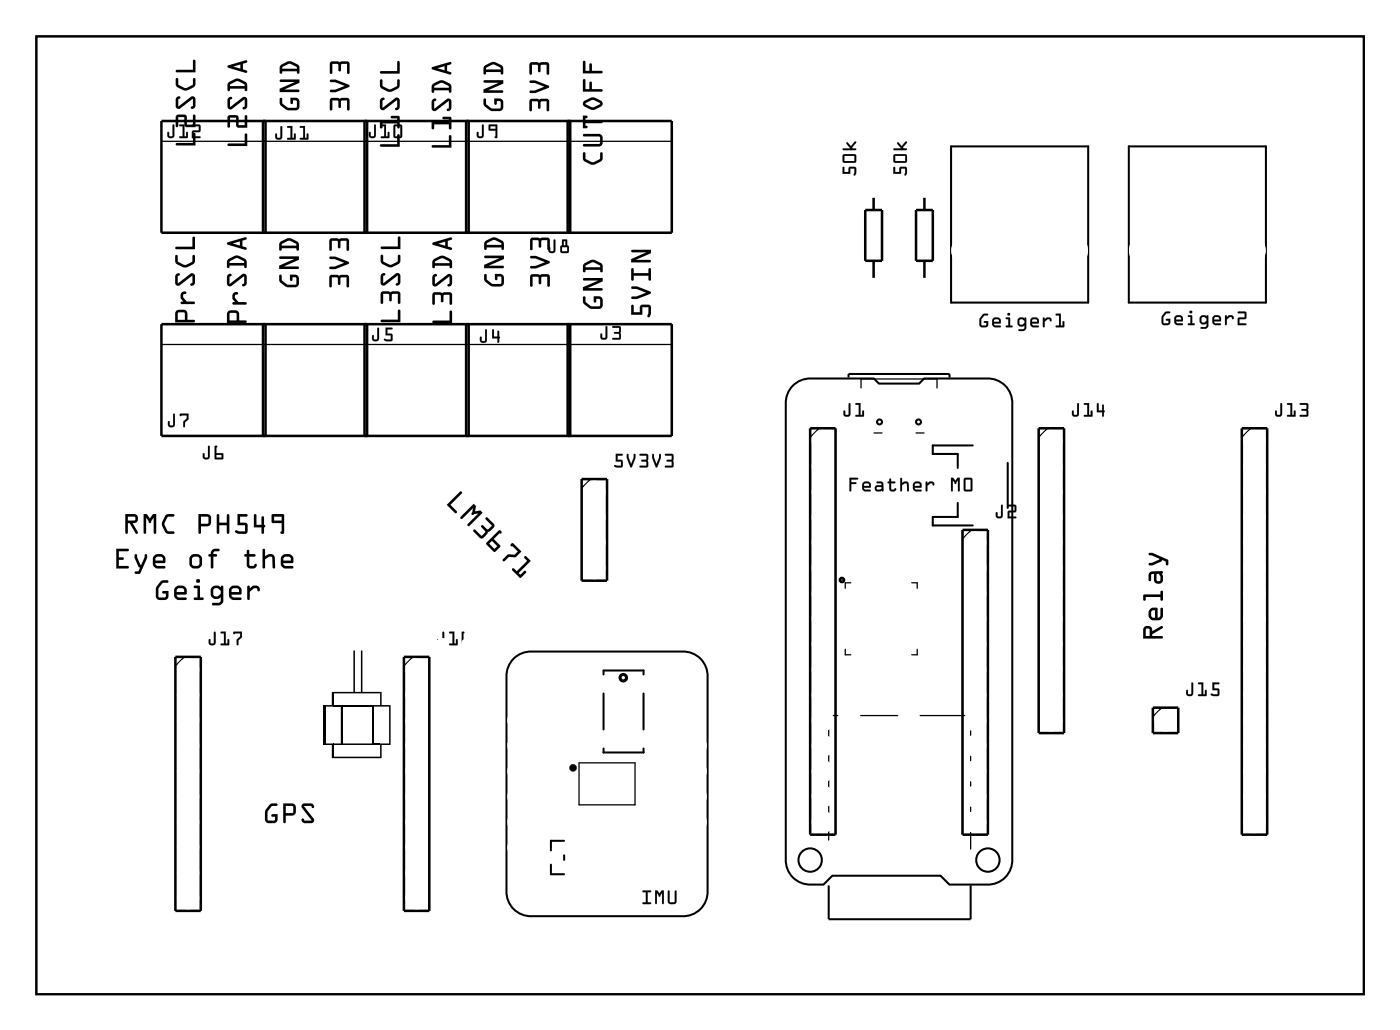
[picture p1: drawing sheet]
<svg xmlns="http://www.w3.org/2000/svg" width="140mm" height="103mm" viewBox="0 0 140 103" stroke-linecap="round" stroke-linejoin="round" font-family="sans-serif">
<g fill="none" stroke="#000" stroke-width=".2">
<path d="M3.6 3.6h132.8v95.8h-132.8zM95.1 14.6h13.8v15.7h-13.8zM112.9 14.6h13.7v15.7h-13.7zM79.3 38.6a2.44 2.44 0 0 1 1.8-.7h6.3l.5 .5h4.1l.5-.5h6.2a2.44 2.44 0 0 1 2.6 2.5v45.5a2.44 2.44 0 0 1-2.6 2.6h-3.7l-.9-.9h-10.8l-.9 .9a3.9 3.9 0 0 1-2.8-.5 2.44 2.44 0 0 1-1-2.1v-45.5a2.44 2.44 0 0 1 .7-1.8zM84.9 37.8v-.4h10.1v.4M95.8 50.3v1.4h-2.5v.9h4M97.3 44.6h-4v.8h2.5v1.4M100.8 46.3v4.5M51.4 65.9a2.44 2.44 0 0 1 1.8-.7h15.1a2.44 2.44 0 0 1 2.5 2.5v21.4a2.44 2.44 0 0 1-2.5 2.5h-15.1a2.44 2.44 0 0 1-2.5-2.5v-21.4a2.44 2.44 0 0 1 .7-1.8zM60.4 67.5v-.4h4v.4M60.4 69.4v3.6M60.4 74.9v.4h4v-.4"/>
<path d="M64.4 69.4v3.6M55.1 86.5v.9h1.3M56.4 84.1h-1.3v.9M56.4 85.5v.5M82.9 88.6v3.3h14.2v-3.3"/>
<circle cx="88" cy="42.2" r=".25"/>
<circle cx="91.9" cy="42.2" r=".25"/>
<circle cx="81" cy="86" r="1.17"/>
<circle cx="98.8" cy="86" r="1.17"/>
</g>
<g fill="#000">
<path d="M33.2 69.2h.1v1.5h-.8v-.2h.7zM32.5 74.4h.8v1.4h-.1v-1.3h-.7zM33.3 69.2v1.5zM33.3 74.4v1.4zM33.3 70.5h.8v.2h-.8zM34.1 70.5h.1v4h-.9v-.1h.8zM37.2 70.5h.1v4h-3.1v-.1h3zM35.4 65.1h.1v4.1h.6v-4.1h.2v4.1h1.7v.1h-4.7v-.1h2.1zM37.4 74.4h.6v.1h-.6zM38 69.2h.2v1.3h.7v.2h-1.5v-.2h.6zM33.3 75.7h4.7v-1.3h.9v-3.9h.2v4h-.9v1.3h-4.9z"/>
<path d="M3.6 3.6h132.8v95.8h-132.8zM3.6 3.6v95.8h132.8v-95.8z"/>
<path d="M17.3 12.5h.1v1a.37 .37 0 0 1-.3 .3 .37 .37 0 0 1-.4-.3v-.2a.1 .1 0 0 1 .1-.1 .1 .1 0 0 1 .1 .1l.1 .3h.2zM17.3 12.5v1.1h-.4l-.1-.4v.3a.35 .35 0 0 0 .3 .3 .35 .35 0 0 0 .3-.3v-1zM17.9 12.5l.6-.1-.1 1.2h.2v-.3a.1 .1 0 0 1 .1-.1 .1 .1 0 0 1 .1 .1v.5h-.8a.1 .1 0 0 1-.1-.1 .1 .1 0 0 1 .1-.1h.3v-1h-.3zM18 12.5v.1h.3v1h-.3l-.1 .2h.8v-.6h-.1v.4h-.2v-1.2zM19.2 12.5l.7-.1 .2 .2-.1 .6h-.6v.4h.6a.1 .1 0 0 1 .1 .1 .1 .1 0 0 1-.1 .1h-.8v-.7l.7-.1v-.4h-.7zM19.2 12.5l.1 .1h.6v.5h-.6l-.1 .7h.8v-.2h-.6v-.4h.6v-.6l-.1-.1z"/>
<path d="M17.3 12.5h.1v1a.36 .36 0 0 1-.3 .3 .36 .36 0 0 1-.4-.3v-.3h.1h.1v.4h.4zM18 12.5l.4-.1v1.2h.2v-.4h.1v.6h-.8l.1-.2h.3v-1h-.3zM19.2 12.5l.7-.1 .2 .2-.1 .6h-.6v.4h.6v.2h-.8v-.7l.7-.1v-.4h-.7z"/>
<path d="M17.6 14.3h1.7v-.9a.13 .13 0 0 1 .1-.1 .13 .13 0 0 1 .2 .1v1.1h-1.9h-.1zM17.7 11.5h.1h.8l.1 .2v.8h.6v-.9a.13 .13 0 0 1 .1-.1 .13 .13 0 0 1 .2 .1v1.1h-.9l-.2-.1-.1-.1v-.8h-.6v.9a.13 .13 0 0 1-.1 .1 .13 .13 0 0 1-.1-.1v-.9zM17.7 9.7l.2-.1a.16 .16 0 0 1 .1 .2 .16 .16 0 0 1-.2 .1l.1 .7 1.2-.9h.3l.1 .1 .1 .7a.29 .29 0 0 1-.2 .3 .29 .29 0 0 1-.3 0v-.1l.2-.2v-.6l-1.3 .9-.1 .1-.2-.1-.1-.2v-.6zM17.6 7.8l.2 .1v.6l.8 .3 .7-.3v-.6a.13 .13 0 0 1 .1-.1 .13 .13 0 0 1 .2 .1v.5a1.02 1.02 0 0 1-1 .7l-1-.5zM17.6 7h1.7v-.9a.13 .13 0 0 1 .1-.1 .13 .13 0 0 1 .2 .1v1.1h-1.9h-.1z"/>
<path d="M17.6 14.3h1.7v-.9a.13 .13 0 0 1 .1-.1 .13 .13 0 0 1 .2 .1v1.2h-1.9l-.1-.1zM17.6 14.3v.2h.1h1.9v-1.1a.13 .13 0 0 0-.2-.1 .13 .13 0 0 0-.1 .1v.9zM17.7 11.5h.1h.8l.1 .2v.8h.6v-.9a.13 .13 0 0 1 .1-.1 .13 .13 0 0 1 .2 .1v1.1h-.9l-.2-.1-.1-.1v-.8h-.6v.9a.13 .13 0 0 1-.1 .1 .13 .13 0 0 1-.1-.1v-.9zM17.7 11.5l-.1 .2v.9a.13 .13 0 0 0 .1 .1 .13 .13 0 0 0 .1-.1v-.9h.6v.8l.1 .1 .2 .1h.9v-1.1a.13 .13 0 0 0-.2-.1 .13 .13 0 0 0-.1 .1v.9h-.6v-.8l-.1-.2h-.8zM17.7 9.7l.2-.1a.16 .16 0 0 1 .1 .2 .16 .16 0 0 1-.2 .1l.1 .7 1.2-.9h.3l.1 .1 .1 .7a.29 .29 0 0 1-.2 .3 .29 .29 0 0 1-.3 0v-.1l.2-.2v-.6l-1.3 .9-.1 .1-.2-.1-.1-.2v-.6zM17.7 9.7l-.1 .3v.6l.2 .3 .2-.1 1.3-.9v.7a.14 .14 0 0 0-.2 .1 .14 .14 0 0 0 .1 .2 .35 .35 0 0 0 .4-.4l-.1-.7-.1-.1h-.3l-1.2 .9v-.7a.14 .14 0 0 0 .1-.1 .14 .14 0 0 0-.1-.2zM17.6 7.8l.2 .1 .1 .6 .7 .3 .7-.3v-.6a.13 .13 0 0 1 .1-.1 .13 .13 0 0 1 .2 .1l-.1 .7-.8 .4a1.14 1.14 0 0 1-.9-.3l-.2-.2zM17.6 7.8v.8l.7 .4a1.16 1.16 0 0 0 1.3-.6v-.5a.13 .13 0 0 0-.2-.1 .13 .13 0 0 0-.1 .1v.6l-.7 .3-.8-.3v-.6zM17.6 7h1.7v-.9a.13 .13 0 0 1 .1-.1 .13 .13 0 0 1 .2 .1v1.1h-1.9h-.1zM17.6 7v.2h.1h1.9v-1.1a.13 .13 0 0 0-.2-.1 .13 .13 0 0 0-.1 .1v.9z"/>
<path d="M22.8 14.4l1.7-.1v-.8a.13 .13 0 0 1 .1-.2 .13 .13 0 0 1 .1 .2v1.1h-1.8l-.1-.1zM22.8 11.6l.2-.1 .8 .1 .1 .2v.7h.6v-.9a.13 .13 0 0 1 .1-.1 .13 .13 0 0 1 .1 .1v1.2h-.8l-.2-.1-.1-.2v-.7h-.6v.8a.13 .13 0 0 1-.1 .2 .13 .13 0 0 1-.1-.2v-.8zM22.9 9.8l.2-.1a.16 .16 0 0 1 .1 .2 .16 .16 0 0 1-.2 .1l.1 .7 1.2-1h.3l.1 .2v.7a.29 .29 0 0 1-.1 .3 .29 .29 0 0 1-.3 0v-.2l.2-.1-.1-.7-1.2 1h-.2h-.2v-.2v-.7zM22.9 8.2a1.17 1.17 0 0 1 1.7 0l.1 .2v.6a.13 .13 0 0 1-.1 .1 .13 .13 0 0 1-.1-.1v-.1h-1.5v.1a.13 .13 0 0 1-.1 .1 .13 .13 0 0 1-.1-.1v-.6zM23 8.5v.1h1.5l-.1-.2-.7-.3zM22.8 6.6l1.8-.6a.13 .13 0 0 1 .1 .1 .13 .13 0 0 1-.1 .2l-.3 .1v.5l.3 .1a.13 .13 0 0 1 .1 .2 .13 .13 0 0 1-.1 .1l-1.8-.5v-.1zM23.3 6.7l.7 .2v-.4z"/>
<path d="M22.8 14.4l1.7-.1v-.8a.13 .13 0 0 1 .1-.2 .13 .13 0 0 1 .1 .2v1.1h-1.8l-.1-.1zM22.8 14.4v.1l.1 .1h1.8v-1.1a.13 .13 0 0 0-.1-.2 .13 .13 0 0 0-.1 .2v.8zM22.8 11.6l.2-.1 .8 .1 .1 .2v.7h.6v-.9a.13 .13 0 0 1 .1-.1 .13 .13 0 0 1 .1 .1v1.2h-.8l-.2-.1-.1-.2v-.7h-.6v.8a.13 .13 0 0 1-.1 .2 .13 .13 0 0 1-.1-.2v-.8zM22.8 11.6v.2v.8a.13 .13 0 0 0 .1 .2 .13 .13 0 0 0 .1-.2v-.8h.6v.7l.1 .2 .2 .1h.8v-1.2a.13 .13 0 0 0-.1-.1 .13 .13 0 0 0-.1 .1v.9h-.6v-.7l-.1-.2-.8-.1zM22.9 9.8l.2-.1a.16 .16 0 0 1 .1 .2 .16 .16 0 0 1-.2 .1l.1 .7 1.2-1h.3l.1 .2v.7a.29 .29 0 0 1-.1 .3 .29 .29 0 0 1-.3 0v-.2l.2-.1-.1-.7-1.2 1h-.2h-.2v-.2v-.7zM22.9 9.8l-.1 .2v.7l.1 .2h.3l1.2-1 .1 .8a.14 .14 0 0 0-.2 .1 .14 .14 0 0 0 .1 .1 .35 .35 0 0 0 .3-.3v-.7l-.1-.2h-.3l-1.2 1-.1-.7a.14 .14 0 0 0 .2-.1 .14 .14 0 0 0-.1-.2zM22.9 8.2h.1a1.1 1.1 0 0 1 1.5 0l.2 .2v.6a.13 .13 0 0 1-.1 .1 .13 .13 0 0 1-.1-.1v-.1h-1.5v.1a.13 .13 0 0 1-.1 .1 .13 .13 0 0 1-.1-.1v-.6zM22.9 8.2l-.1 .2v.6a.13 .13 0 0 0 .1 .1 .13 .13 0 0 0 .1-.1v-.1h1.5v.1a.13 .13 0 0 0 .1 .1 .13 .13 0 0 0 .1-.1v-.7l-.7-.4h-.4zM23 8.5v.1h1.5l-.1-.2-.7-.3zM23 8.5l.7-.4 .7 .3 .1 .2h-1.5zM22.8 6.6l1.8-.6a.13 .13 0 0 1 .1 .1 .13 .13 0 0 1-.1 .2l-.3 .1v.5l.3 .1a.13 .13 0 0 1 .1 .2 .13 .13 0 0 1-.1 .1l-1.8-.5zM22.8 6.6v.1v.1l1.8 .5a.13 .13 0 0 0 .1-.1 .13 .13 0 0 0-.1-.2l-.3-.1v-.5l.3-.1a.13 .13 0 0 0 .1-.2 .13 .13 0 0 0-.1-.1zM23.3 6.7l.7 .2v-.4zM23.3 6.7l.7-.3v.5z"/>
<path d="M28.1 12.6l.1 .1v1a.37 .37 0 0 1-.3 .3 .37 .37 0 0 1-.4-.3v-.3a.1 .1 0 0 1 .1-.1 .1 .1 0 0 1 .1 .1v.4h.3zM28.1 12.6v1.1l-.4 .1-.1-.4h-.1v.3a.35 .35 0 0 0 .4 .3 .35 .35 0 0 0 .3-.3v-1zM28.7 12.6h.5v1.2h.2v-.4a.1 .1 0 0 1 .1-.1 .1 .1 0 0 1 .1 .1v.5l-.8 .1a.1 .1 0 0 1-.1-.1 .1 .1 0 0 1 .1-.1h.3v-1h-.3zM28.7 12.6l.1 .2h.3v1h-.3l-.1 .1 .8 .1v-.6h-.1v.4h-.2v-1.2zM30 12.6h.5v1.2h.2v-.4a.1 .1 0 0 1 .1-.1 .1 .1 0 0 1 .1 .1l-.1 .5-.7 .1a.1 .1 0 0 1-.1-.1 .1 .1 0 0 1 .1-.1h.2v-1h-.3zM30 12.6v.2h.3v1h-.3v.1l.8 .1v-.6h-.1v.4h-.2v-1.2z"/>
<path d="M28.1 12.6l.1 .1v1a.36 .36 0 0 1-.3 .3 .36 .36 0 0 1-.4-.3v-.3l.1-.1 .1 .1v.4l.3-.1zM28.7 12.6h.5v1.2h.2v-.4h.1v.6l-.8-.1 .1-.1h.3v-1h-.3zM30 12.6h.5v1.2h.2v-.4h.1v.6l-.8-.1v-.1h.3v-1h-.3z"/>
<path d="M28 9.8l.2 .1v.4l.6 .5 .9-.1v-.6l-.4-.1v.3a.13 .13 0 0 1-.1 .1 .13 .13 0 0 1-.1-.1v-.5h.5a.39 .39 0 0 1 .4 .4v.5a.38 .38 0 0 1-.4 .3 1.33 1.33 0 0 1-1.6-.7zM28 8l2-.1v.4l-1.6 .7h1.4a.13 .13 0 0 1 .2 .1 .13 .13 0 0 1-.2 .1h-1.8v-.3l1.5-.7h-1.4l-.1-.1zM28.1 6.5a1.17 1.17 0 0 1 1.7 0l.1 .2 .1 .6a.13 .13 0 0 1-.2 .1 .13 .13 0 0 1-.1-.1v-.2h-1.5v.2a.13 .13 0 0 1-.1 .1 .13 .13 0 0 1-.1-.1v-.6zM28.3 6.7l-.1 .2h1.5l-.1-.2-.6-.3z"/>
<path d="M28 9.8l.2 .1v.4l.6 .5 .9-.1v-.6l-.4-.1v.3a.13 .13 0 0 1-.1 .1 .13 .13 0 0 1-.1-.1v-.5h.5a.39 .39 0 0 1 .4 .4v.5a.38 .38 0 0 1-.4 .3h-.9l-.6-.4-.1-.3zM28 9.8v.5l.1 .3a1.44 1.44 0 0 0 1.7 .3 1.01 1.01 0 0 0 0-1l-.2-.1h-.5v.5a.13 .13 0 0 0 .1 .1 .13 .13 0 0 0 .1-.1v-.3l.4 .1v.6l-.9 .1-.6-.5v-.4zM28 8l2-.1v.4l-1.6 .7h1.4a.13 .13 0 0 1 .2 .1 .13 .13 0 0 1-.2 .1h-1.8v-.3l1.5-.7h-1.4l-.1-.1zM28 8v.1l.1 .1h1.4l-1.5 .7v.3h1.8a.13 .13 0 0 0 .2-.1 .13 .13 0 0 0-.2-.1h-1.4l1.6-.7v-.4zM28.1 6.5l.1-.1a1.1 1.1 0 0 1 1.5 0l.2 .3 .1 .6a.13 .13 0 0 1-.2 .1 .13 .13 0 0 1-.1-.1v-.2h-1.5v.2a.13 .13 0 0 1-.1 .1 .13 .13 0 0 1-.1-.1v-.6zM28.1 6.5l-.1 .2v.6a.13 .13 0 0 0 .1 .1 .13 .13 0 0 0 .1-.1v-.2h1.5v.2a.13 .13 0 0 0 .1 .1 .13 .13 0 0 0 .2-.1l-.1-.7-.7-.4-.4-.1zM28.3 6.7l-.1 .2h1.5l-.1-.2-.6-.3zM28.2 6.7l.8-.3 .6 .3 .1 .2h-1.5z"/>
<path d="M33.1 9.9a.92 .92 0 0 1 .8-.1l.1 .1 .1-.1a.92 .92 0 0 1 .8 .1l.1 .1v.9a.14 .14 0 0 1-.2 .2 .13 .13 0 0 1-.1-.2v-.9l-.6 .1v.6a.13 .13 0 0 1-.1 .1 .13 .13 0 0 1-.1-.1l-.1-.6-.6-.1v.9a.13 .13 0 0 1-.1 .2 .13 .13 0 0 1-.1-.2v-.9zM33 8h.6l1.3 .5 .1 .1-.1 .1-1.3 .5h-.5a.13 .13 0 0 1-.1-.1 .13 .13 0 0 1 .1-.1h.4l1-.4-1-.4h-.4zM33.1 6.2a.92 .92 0 0 1 .8 0h.1h.1a.92 .92 0 0 1 .8 0l.1 .2v.9a.13 .13 0 0 1-.2 .1 .13 .13 0 0 1-.1-.1v-.9h-.6v.6a.13 .13 0 0 1-.1 .1 .13 .13 0 0 1-.1-.1l-.1-.6h-.6v.9a.13 .13 0 0 1-.1 .1 .13 .13 0 0 1-.1-.1v-.9z"/>
<path d="M33.1 9.9a.92 .92 0 0 1 .8-.1l.1 .1 .1-.1a.92 .92 0 0 1 .8 .1l.1 .1v.9a.14 .14 0 0 1-.2 .2 .13 .13 0 0 1-.1-.2v-.9l-.6 .1v.6a.13 .13 0 0 1-.1 .1 .13 .13 0 0 1-.1-.1l-.1-.6-.6-.1v.9a.13 .13 0 0 1-.1 .2 .13 .13 0 0 1-.1-.2v-.9zM33.1 9.9l-.1 .1v.9a.13 .13 0 0 0 .1 .2 .13 .13 0 0 0 .1-.2v-.9l.6 .1 .1 .6a.13 .13 0 0 0 .1 .1 .13 .13 0 0 0 .1-.1v-.6l.6-.1v.9a.13 .13 0 0 0 .1 .2 .14 .14 0 0 0 .2-.2v-.9l-.1-.1a.92 .92 0 0 0-.8-.1l-.1 .1-.1-.1a.92 .92 0 0 0-.8 .1zM33 8h.6l1.3 .5 .1 .1-.1 .1-1.3 .5h-.5a.13 .13 0 0 1-.1-.1 .13 .13 0 0 1 .1-.1h.4l1-.4-1-.4h-.4zM33 8l.1 .2h.4l1 .4-1 .4h-.4a.13 .13 0 0 0-.1 .1 .13 .13 0 0 0 .1 .1h.5l1.3-.5 .1-.1-.1-.1-1.3-.5zM33.1 6.2a.92 .92 0 0 1 .8 0h.1h.1a.92 .92 0 0 1 .8 0l.1 .2v.9a.13 .13 0 0 1-.2 .1 .13 .13 0 0 1-.1-.1v-.9h-.6v.6a.13 .13 0 0 1-.1 .1 .13 .13 0 0 1-.1-.1l-.1-.6h-.6v.9a.13 .13 0 0 1-.1 .1 .13 .13 0 0 1-.1-.1v-.9zM33.1 6.2l-.1 .2v.9a.13 .13 0 0 0 .1 .1 .13 .13 0 0 0 .1-.1v-.9h.6l.1 .6a.13 .13 0 0 0 .1 .1 .13 .13 0 0 0 .1-.1v-.6h.6v.9a.13 .13 0 0 0 .1 .1 .13 .13 0 0 0 .2-.1v-.9l-.1-.2a.92 .92 0 0 0-.8 0h-.1h-.1a.92 .92 0 0 0-.8 0z"/>
<path d="M37.4 12.5h.2v1a.37 .37 0 0 1-.3 .3 .37 .37 0 0 1-.4-.3v-.2a.1 .1 0 0 1 .1-.1 .1 .1 0 0 1 .1 .1v.3h.3zM37.5 12.5l-.1 1.1h-.3l-.1-.4h-.1v.3a.35 .35 0 0 0 .4 .3 .35 .35 0 0 0 .3-.3v-1zM38.1 12.5l.5-.1v1.2h.2v-.3a.1 .1 0 0 1 .1-.1 .1 .1 0 0 1 .1 .1l-.1 .5h-.7a.1 .1 0 0 1-.1-.1 .1 .1 0 0 1 .1-.1h.2v-1h-.3zM38.1 12.5v.1h.3v1h-.3v.2h.8v-.6h-.1v.4h-.2v-1.2zM39.4 12.5l.7-.1 .1 .2v1l-.1 .2h-.6l-.1-.1zM39.4 12.5v1.2l.1 .1h.6l.1-.2v-1l-.1-.1zM39.5 12.6v1h.6v-1zM39.5 12.6h.6v1h-.6z"/>
<path d="M37.4 12.5h.2v1a.36 .36 0 0 1-.3 .3 .36 .36 0 0 1-.4-.3v-.3h.1h.1v.4h.3zM38.1 12.5l.5-.1v1.2h.2v-.4h.1v.6h-.8v-.2h.3v-1h-.3zM39.4 12.5l.7-.1 .1 .2v1l-.1 .2h-.6l-.1-.1zM39.5 12.6v1h.6v-1z"/>
<path d="M38 14.5l1.7-.1v-.9a.13 .13 0 0 1 .2-.1 .13 .13 0 0 1 .1 .1v1.2h-1.9l-.1-.1zM38 12.1h1.7v-.3h-.5a.13 .13 0 0 1-.1-.1 .13 .13 0 0 1 .1-.1h.7l.1 .1v1a.13 .13 0 0 1-.1 .2 .14 .14 0 0 1-.2-.2v-.4h-1.4v.4a.14 .14 0 0 1-.2 .2 .13 .13 0 0 1-.1-.2zM38.1 9.9l.2-.1a.16 .16 0 0 1 .2 .2 .16 .16 0 0 1-.2 .1v.7l1.2-1h.3l.2 .1v.8a.29 .29 0 0 1-.2 .3 .29 .29 0 0 1-.3-.1l.1-.1 .1-.1v-.7l-1.2 1h-.2l-.2-.1-.1-.2v-.6zM38 8h.3v.6l.7 .3 .7-.3v-.5a.14 .14 0 0 1 .2-.2 .13 .13 0 0 1 .1 .2v.4a1.02 1.02 0 0 1-1 .7l-.9-.5zM38 7.1h1.7v-.9a.13 .13 0 0 1 .2-.1 .13 .13 0 0 1 .1 .1v1.2h-1.9l-.1-.1z"/>
<path d="M38 14.5l1.7-.1v-.9a.13 .13 0 0 1 .2-.1 .13 .13 0 0 1 .1 .1v1.2h-1.9l-.1-.1zM38 14.5v.1l.1 .1h1.9v-1.2a.13 .13 0 0 0-.1-.1 .13 .13 0 0 0-.2 .1v.9zM38 12.1h1.7v-.3h-.5a.13 .13 0 0 1-.1-.1 .13 .13 0 0 1 .1-.1h.7l.1 .1v1a.13 .13 0 0 1-.1 .2 .14 .14 0 0 1-.2-.2v-.4h-1.4v.4a.14 .14 0 0 1-.2 .2 .13 .13 0 0 1-.1-.2zM38 12.1v.6a.13 .13 0 0 0 .1 .1 .13 .13 0 0 0 .2-.1v-.4h1.4v.4a.13 .13 0 0 0 .2 .1 .13 .13 0 0 0 .1-.1v-1l-.1-.1h-.7a.13 .13 0 0 0-.1 .1 .13 .13 0 0 0 .1 .1h.5v.3zM38.1 9.9l.2-.1a.16 .16 0 0 1 .2 .2 .16 .16 0 0 1-.2 .1v.7l1.2-1h.3l.2 .1v.8a.29 .29 0 0 1-.2 .3 .29 .29 0 0 1-.3-.1l.1-.1 .1-.1v-.7l-1.2 1h-.2l-.2-.1-.1-.2v-.6zM38.1 9.9l-.1 .2v.6l.2 .3h.3l1.2-1v.7a.14 .14 0 0 0-.2 .1 .14 .14 0 0 0 .1 .2 .35 .35 0 0 0 .4-.3v-.8l-.2-.1h-.3l-1.2 1v-.8a.14 .14 0 0 0 .2-.1 .14 .14 0 0 0-.2-.1zM38 8h.3v.6l.7 .3 .7-.3v-.5a.14 .14 0 0 1 .2-.2 .13 .13 0 0 1 .1 .2l-.1 .6-.8 .5a1.14 1.14 0 0 1-.9-.3l-.2-.3zM38 8l.1 .7 .6 .4a1.16 1.16 0 0 0 1.3-.6v-.4a.13 .13 0 0 0-.1-.2 .14 .14 0 0 0-.2 .2v.5l-.7 .3-.7-.3v-.6zM38 7.1h1.7v-.9a.13 .13 0 0 1 .2-.1 .13 .13 0 0 1 .1 .1v1.2h-1.9l-.1-.1zM38 7.1v.2l.1 .1h1.9v-1.2a.13 .13 0 0 0-.1-.1 .13 .13 0 0 0-.2 .1v.9z"/>
<path d="M43.2 14.6l1.7-.1v-.9a.13 .13 0 0 1 .1-.1 .13 .13 0 0 1 .2 .1v1.2h-1.9l-.1-.1zM43.2 12.2h1.7v-.3h-.5a.13 .13 0 0 1-.1-.1 .13 .13 0 0 1 .1-.1h.6l.1 .1 .1 1a.13 .13 0 0 1-.2 .1 .13 .13 0 0 1-.1-.1v-.4h-1.5v.4a.13 .13 0 0 1-.1 .1 .13 .13 0 0 1-.1-.1zM43.3 10l.2-.2a.16 .16 0 0 1 .1 .2 .16 .16 0 0 1-.2 .2l.1 .7 1.2-1h.3l.1 .1 .1 .8a.29 .29 0 0 1-.2 .3 .29 .29 0 0 1-.3-.1v-.1l.2-.1v-.7l-1.3 1h-.1l-.2-.1-.1-.2v-.6zM43.3 8.4a1.17 1.17 0 0 1 1.7 0l.1 .2 .1 .6a.13 .13 0 0 1-.2 .1 .13 .13 0 0 1-.1-.1v-.2h-1.5v.2a.13 .13 0 0 1-.1 .1 .13 .13 0 0 1-.1-.1v-.6zM43.5 8.6l-.1 .2h1.5l-.1-.2-.6-.3zM43.2 6.7l1.8-.5a.13 .13 0 0 1 .2 .1 .13 .13 0 0 1-.1 .1l-.4 .1v.6l.4 .1a.13 .13 0 0 1 .1 .2 .13 .13 0 0 1-.2 .1l-1.7-.6h-.1zM43.8 6.8l.7 .2v-.4z"/>
<path d="M43.2 14.6l1.7-.1v-.9a.13 .13 0 0 1 .1-.1 .13 .13 0 0 1 .2 .1v1.2h-1.9l-.1-.1zM43.2 14.6v.1l.1 .1h1.9v-1.2a.13 .13 0 0 0-.2-.1 .13 .13 0 0 0-.1 .1v.9zM43.2 12.2h1.7v-.3h-.5a.13 .13 0 0 1-.1-.1 .13 .13 0 0 1 .1-.1h.6l.2 .1v1a.13 .13 0 0 1-.2 .1 .13 .13 0 0 1-.1-.1v-.4h-1.5v.4a.13 .13 0 0 1-.1 .1 .13 .13 0 0 1-.1-.1zM43.2 12.2v.6a.13 .13 0 0 0 .1 .1 .13 .13 0 0 0 .1-.1v-.4h1.5v.4a.13 .13 0 0 0 .1 .1 .13 .13 0 0 0 .2-.1l-.1-1-.1-.1h-.6a.13 .13 0 0 0-.1 .1 .13 .13 0 0 0 .1 .1h.5v.3zM43.3 10l.2-.2a.16 .16 0 0 1 .1 .2 .16 .16 0 0 1-.2 .2l.1 .7 1.2-1h.3l.1 .1 .1 .8a.29 .29 0 0 1-.2 .3 .29 .29 0 0 1-.3-.1v-.1l.2-.1v-.7l-1.3 1h-.1l-.2-.1-.1-.2v-.6zM43.3 10l-.1 .2v.6l.2 .3h.2l1.3-1v.7a.14 .14 0 0 0-.2 .1 .14 .14 0 0 0 .1 .2 .35 .35 0 0 0 .4-.3l-.1-.8-.1-.1h-.3l-1.2 1v-.8a.14 .14 0 0 0 .1-.1 .14 .14 0 0 0-.1-.2zM43.3 8.4l.1-.1a1.1 1.1 0 0 1 1.5 0l.2 .3 .1 .6a.13 .13 0 0 1-.2 .1 .13 .13 0 0 1-.1-.1v-.2h-1.5v.2a.13 .13 0 0 1-.1 .1 .13 .13 0 0 1-.1-.1v-.6zM43.3 8.4l-.1 .2v.6a.13 .13 0 0 0 .1 .1 .13 .13 0 0 0 .1-.1v-.2h1.5v.2a.13 .13 0 0 0 .1 .1 .13 .13 0 0 0 .2-.1l-.1-.7-.7-.4-.4-.1zM43.5 8.6l-.1 .2h1.5l-.1-.2-.6-.3zM43.5 8.6l.7-.3 .6 .3 .1 .2h-1.5zM43.2 6.7l1.8-.5a.13 .13 0 0 1 .2 .1 .13 .13 0 0 1-.1 .1l-.4 .1v.6l.4 .1a.13 .13 0 0 1 .1 .2 .13 .13 0 0 1-.2 .1l-1.7-.6zM43.2 6.7v.2h.1l1.7 .6a.13 .13 0 0 0 .2-.1 .13 .13 0 0 0-.1-.2l-.4-.1v-.6l.4-.1a.13 .13 0 0 0 .1-.1 .13 .13 0 0 0-.2-.1zM43.8 6.8l.7 .2v-.4zM43.8 6.8l.7-.2v.4z"/>
<path d="M48.2 12.5h.2v1a.37 .37 0 0 1-.4 .3 .37 .37 0 0 1-.3-.3v-.2a.1 .1 0 0 1 .1-.1 .1 .1 0 0 1 .1 .1v.3h.3zM48.2 12.5v1.1h-.3l-.1-.4h-.1v.3a.35 .35 0 0 0 .3 .3 .35 .35 0 0 0 .4-.3v-1zM48.9 12.5h.8l.1 1.2-.2 .1a.09 .09 0 0 1-.1-.1 .09 .09 0 0 1 .1-.1v-.5l-.7-.1zM48.9 12.5v.5l.7 .1v.5l-.1 .1 .2 .1v-1.3zM49.1 12.6v.3h.5v-.3zM49 12.6h.6v.3h-.6z"/>
<path d="M48.2 12.5h.2v1a.36 .36 0 0 1-.4 .3 .36 .36 0 0 1-.3-.3v-.3h.1h.1v.4h.3zM48.9 12.5h.8v1.3l-.2-.1 .1-.1v-.5l-.7-.1zM49.1 12.6v.3h.5v-.3z"/>
<path d="M48.4 9.9h.2v.5l.6 .4h.9v-.7h-.4v.3a.13 .13 0 0 1-.1 .1 .13 .13 0 0 1-.2-.1v-.6h.6a.39 .39 0 0 1 .3 .4v.5a.38 .38 0 0 1-.3 .4 1.33 1.33 0 0 1-1.6-.7zM48.4 8.1l1.9-.1v.4l-1.5 .6h1.4a.13 .13 0 0 1 .1 .2 .13 .13 0 0 1-.1 .1h-1.8v-.4l1.5-.6h-1.4l-.1-.1zM48.5 6.6a1.17 1.17 0 0 1 1.7 0l.1 .1v.6a.13 .13 0 0 1-.1 .2 .13 .13 0 0 1-.1-.2v-.1h-1.5v.1a.13 .13 0 0 1-.1 .2 .13 .13 0 0 1-.1-.2v-.6zM48.6 6.8v.1h1.5l-.1-.2-.6-.3z"/>
<path d="M48.4 9.9h.2v.5l.6 .4h.9v-.7h-.4v.3a.13 .13 0 0 1-.1 .1 .13 .13 0 0 1-.2-.1v-.6h.6a.39 .39 0 0 1 .3 .4v.5a.38 .38 0 0 1-.3 .4h-.9l-.6-.4-.1-.3zM48.4 9.9v.5l.1 .3a1.44 1.44 0 0 0 1.7 .3 1.01 1.01 0 0 0 0-1l-.2-.2h-.6v.6a.13 .13 0 0 0 .2 .1 .13 .13 0 0 0 .1-.1v-.3h.4v.7h-.9l-.6-.4v-.5zM48.4 8.1l1.9-.1v.4l-1.5 .6h1.4a.13 .13 0 0 1 .1 .2 .13 .13 0 0 1-.1 .1h-1.8v-.4l1.5-.6h-1.4l-.1-.1zM48.4 8.1v.1l.1 .1h1.4l-1.5 .6v.4h1.8a.13 .13 0 0 0 .1-.1 .13 .13 0 0 0-.1-.2h-1.4l1.5-.6v-.4zM48.5 6.6l.1-.1a1.1 1.1 0 0 1 1.5 0l.2 .2v.6a.13 .13 0 0 1-.1 .2 .13 .13 0 0 1-.1-.2v-.1h-1.5v.1a.13 .13 0 0 1-.1 .2 .13 .13 0 0 1-.1-.2v-.6zM48.5 6.6l-.1 .1v.6a.13 .13 0 0 0 .1 .2 .13 .13 0 0 0 .1-.2v-.1h1.5v.1a.13 .13 0 0 0 .1 .2 .13 .13 0 0 0 .1-.2v-.7l-.7-.3-.4-.1zM48.6 6.8v.1h1.5l-.1-.2-.6-.3zM48.6 6.8l.8-.4 .6 .3 .1 .2h-1.5z"/>
<path d="M53 9.9a.92 .92 0 0 1 .8 0l.1 .1 .2-.1a.92 .92 0 0 1 .8 0v.2v.9a.13 .13 0 0 1-.1 .1 .13 .13 0 0 1-.1-.1v-.9l-.6 .1v.6a.13 .13 0 0 1-.2 .1 .13 .13 0 0 1-.1-.1v-.6l-.6-.1v.9a.13 .13 0 0 1-.1 .1 .13 .13 0 0 1-.1-.1v-.9zM53 8.1l.5-.1 1.4 .6v.1v.1l-1.4 .5h-.4a.13 .13 0 0 1-.1-.1 .13 .13 0 0 1 .1-.1h.4l1-.4-1-.4h-.5zM53 6.3a.92 .92 0 0 1 .8-.1l.1 .1 .2-.1a.92 .92 0 0 1 .8 .1v.2v.9a.13 .13 0 0 1-.1 .1 .13 .13 0 0 1-.1-.1v-.9h-.6v.6a.13 .13 0 0 1-.2 .1 .13 .13 0 0 1-.1-.1v-.6h-.6v.9a.13 .13 0 0 1-.1 .1 .13 .13 0 0 1-.1-.1v-.9z"/>
<path d="M53 9.9a.92 .92 0 0 1 .8 0l.1 .1 .2-.1a.92 .92 0 0 1 .8 0v.2v.9a.13 .13 0 0 1-.1 .1 .13 .13 0 0 1-.1-.1v-.9l-.6 .1v.6a.13 .13 0 0 1-.2 .1 .13 .13 0 0 1-.1-.1v-.6l-.6-.1v.9a.13 .13 0 0 1-.1 .1 .13 .13 0 0 1-.1-.1v-.9zM53 10v.1v.9a.13 .13 0 0 0 .1 .1 .13 .13 0 0 0 .1-.1v-.9l.6 .1v.6a.13 .13 0 0 0 .1 .1 .13 .13 0 0 0 .2-.1v-.6l.6-.1v.9a.13 .13 0 0 0 .1 .1 .13 .13 0 0 0 .1-.1v-.9v-.1a.92 .92 0 0 0-.8-.1l-.2 .1-.1-.1a.92 .92 0 0 0-.8 .1zM53 8.1l.5-.1 1.4 .6v.1v.1l-1.4 .5h-.4a.13 .13 0 0 1-.1-.1 .13 .13 0 0 1 .1-.1h.4l1-.4-1-.4h-.5zM53 8.1v.2h.5l1 .4-1 .4h-.4a.13 .13 0 0 0-.1 .1 .13 .13 0 0 0 .1 .1h.4l1.4-.5v-.1v-.1l-1.4-.6zM53 6.3a.92 .92 0 0 1 .8-.1l.1 .1 .2-.1a.92 .92 0 0 1 .8 .1v.2v.9a.13 .13 0 0 1-.1 .1 .13 .13 0 0 1-.1-.1v-.9h-.6v.6a.13 .13 0 0 1-.2 .1 .13 .13 0 0 1-.1-.1v-.6h-.6v.9a.13 .13 0 0 1-.1 .1 .13 .13 0 0 1-.1-.1v-.9zM53 6.3v.2v.9a.13 .13 0 0 0 .1 .1 .13 .13 0 0 0 .1-.1v-.9h.6v.6a.13 .13 0 0 0 .1 .1 .13 .13 0 0 0 .2-.1v-.6h.6v.9a.13 .13 0 0 0 .1 .1 .13 .13 0 0 0 .1-.1v-.9v-.2a.92 .92 0 0 0-.8-.1l-.2 .1-.1-.1a.92 .92 0 0 0-.8 .1z"/>
<path d="M58.3 15.3h.3v.6l.7 .3 .7-.3v-.6a.13 .13 0 0 1 .2-.1 .13 .13 0 0 1 .1 .1v.5a1.02 1.02 0 0 1-1 .7l-.9-.5zM58.3 13.4h1.6a.39 .39 0 0 1 .4 .4v.5a.39 .39 0 0 1-.4 .4h-1.5a.13 .13 0 0 1-.1-.2 .13 .13 0 0 1 .1-.1h1.6v-.1v-.5l-.1-.2h-1.5zM58.3 11.6h.4a.13 .13 0 0 1 .1 .1 .13 .13 0 0 1-.1 .1h-.1v.3h1.6a.13 .13 0 0 1 .1 .1 .13 .13 0 0 1-.1 .1h-1.6v.3h.1a.13 .13 0 0 1 .1 .1 .13 .13 0 0 1-.1 .1h-.4zM58.4 10.1h.1a1.17 1.17 0 0 1 1.7 0l.1 .3-.2 .3a1.17 1.17 0 0 1-1.7-.1l-.1-.2zM58.6 10.3v.1l.7 .3 .7-.3-.7-.4zM58.3 7.9l.3 .1v.9h.4v-.6a.13 .13 0 0 1 .1-.1 .13 .13 0 0 1 .1 .1v.6h1a.13 .13 0 0 1 .1 .1 .13 .13 0 0 1-.1 .2h-1.9zM58.3 6.1l.3 .1v.9h.4v-.6a.13 .13 0 0 1 .1-.2 .13 .13 0 0 1 .1 .2v.6h1a.13 .13 0 0 1 .1 .1 .13 .13 0 0 1-.1 .1h-1.9z"/>
<path d="M58.3 15.3h.3v.6l.7 .3 .7-.3v-.6a.13 .13 0 0 1 .2-.1 .13 .13 0 0 1 .1 .1l-.1 .7-.8 .5a1.14 1.14 0 0 1-.9-.3l-.2-.3zM58.3 15.3l.1 .7 .6 .4a1.16 1.16 0 0 0 1.3-.6v-.5a.13 .13 0 0 0-.1-.1 .13 .13 0 0 0-.2 .1v.6l-.7 .3-.7-.3v-.6zM58.3 13.4h1.6a.39 .39 0 0 1 .4 .4v.5a.39 .39 0 0 1-.4 .4h-1.5a.13 .13 0 0 1-.1-.2 .13 .13 0 0 1 .1-.1h1.6v-.1v-.5l-.1-.2h-1.5zM58.3 13.4l.1 .2h1.5l.1 .2v.5v.1h-1.6a.13 .13 0 0 0-.1 .1 .13 .13 0 0 0 .1 .2h1.5a.38 .38 0 0 0 .4-.4v-.5a.39 .39 0 0 0-.4-.4zM58.3 11.6h.4a.13 .13 0 0 1 .1 .1 .13 .13 0 0 1-.1 .1h-.1v.3h1.6a.13 .13 0 0 1 .1 .1 .13 .13 0 0 1-.1 .1h-1.6v.3h.1a.13 .13 0 0 1 .1 .1 .13 .13 0 0 1-.1 .1h-.4zM58.3 11.6v1.2h.4a.13 .13 0 0 0 .1-.1 .13 .13 0 0 0-.1-.1h-.1v-.3h1.6a.13 .13 0 0 0 .1-.1 .13 .13 0 0 0-.1-.1h-1.6v-.3h.1a.13 .13 0 0 0 .1-.1 .13 .13 0 0 0-.1-.1zM58.4 10.1h.1a1.17 1.17 0 0 1 1.7 0l.1 .3-.1 .2-.8 .4a1.17 1.17 0 0 1-.9-.3l-.2-.3zM58.4 10.1l-.1 .3 .1 .2 .8 .4a1.16 1.16 0 0 0 .9-.3 .33 .33 0 0 0 0-.6l-.8-.4zM58.6 10.3v.1l.7 .3 .7-.3-.7-.4zM58.6 10.3l.7-.3 .7 .4-.7 .3-.7-.3zM58.3 7.9l.3 .1v.9h.4v-.6a.13 .13 0 0 1 .1-.1 .13 .13 0 0 1 .1 .1v.6h1a.13 .13 0 0 1 .1 .1 .13 .13 0 0 1-.1 .2h-1.9zM58.3 7.9v1.3h1.9a.13 .13 0 0 0 .1-.2 .13 .13 0 0 0-.1-.1h-1v-.6a.13 .13 0 0 0-.1-.1 .13 .13 0 0 0-.1 .1v.6h-.4v-.9zM58.3 6.1l.3 .1v.9h.4v-.6a.13 .13 0 0 1 .1-.2 .13 .13 0 0 1 .1 .2v.6h1a.13 .13 0 0 1 .1 .1 .13 .13 0 0 1-.1 .1h-1.9zM58.3 6.1v1.2h1.9a.13 .13 0 0 0 .1-.1 .13 .13 0 0 0-.1-.1h-1v-.6a.13 .13 0 0 0-.1-.2 .13 .13 0 0 0-.1 .2v.6h-.4v-.9z"/>
<path d="M84.3 16.7h.2v.5h.4v-.5h.6l.2 .2v.4a.15 .15 0 0 1-.1 .2 .15 .15 0 0 1-.2-.1l.1-.5h-.4v.5h-.8zM84.3 15.5l1.2-.1 .2 .2-.1 .6-.1 .1h-1.1l-.1-.2zM84.5 15.6v.5h1v-.5zM84.7 14.3h.1l.3 .3 .4-.4h.1v.1l-.4 .5h.1h.3v.2h-1.3l.1-.2h.7l-.4-.4z"/>
<path d="M84.3 16.7h.2v.5h.4v-.5h.6l.2 .2-.1 .6a.1 .1 0 0 1-.1 .1 .11 .11 0 0 1-.1-.2l.1-.5h-.4v.5h-.8zM84.3 16.7v.7h.8l-.1-.5h.5l-.1 .6h.1h.1v-.6l-.1-.2h-.6v.5h-.4v-.5zM84.3 15.5l1.2-.1 .2 .2-.1 .6-.1 .1h-1.1l-.1-.2zM84.3 15.5v.6l.1 .2h1.1l.1-.1v-.6l-.1-.2zM84.5 15.6v.5h1v-.5zM84.5 15.6h1v.5h-1zM84.7 14.3h.1l.3 .3 .4-.4a.1 .1 0 0 1 .1 0 .1 .1 0 0 1 0 .1l-.4 .5h.1h.3a.1 .1 0 0 1 .1 .1 .1 .1 0 0 1-.1 .1h-1.2a.1 .1 0 0 1-.1-.1 .1 .1 0 0 1 .1-.1h.7l-.4-.4zM84.7 14.3v.1l.4 .4h-.7l-.1 .2h1.3v-.1l-.3-.1h-.1l.4-.5v-.1h-.1l-.4 .4-.3-.3z"/>
<path d="M89.4 16.7h.1v.5h.5v-.5h.6l.1 .2v.4a.15 .15 0 0 1 0 .2 .15 .15 0 0 1-.2-.1l.1-.5h-.5v.5h-.7zM89.4 15.5l1.2-.1 .1 .2v.6l-.1 .1h-1.1l-.1-.2zM89.5 15.6v.5h1.1v-.5zM89.8 14.3h.1l.3 .3 .4-.4h.1v.1l-.4 .5h.1h.3v.2h-1.3l.1-.2h.7l-.4-.4z"/>
<path d="M89.4 16.7h.1v.5h.5v-.5h.6l.1 .2v.6a.11 .11 0 0 1-.2 .1 .1 .1 0 0 1 0-.2l.1-.5h-.5v.5h-.7zM89.4 16.7v.7h.7v-.5h.5l-.1 .6h.1l.1-.6-.1-.2h-.6v.5h-.5v-.5zM89.4 15.5l1.2-.1 .1 .2v.6l-.1 .1h-1.1l-.1-.2zM89.4 15.5v.6l.1 .2h1.1l.1-.1v-.6l-.1-.2zM89.5 15.6v.5h1.1v-.5zM89.5 15.6h1.1v.5h-1.1zM89.8 14.3h.1l.3 .3 .4-.4a.1 .1 0 0 1 .1 0 .1 .1 0 0 1 0 .1l-.4 .5h.1h.2a.1 .1 0 0 1 .1 .1 .1 .1 0 0 1-.1 .1h-1.1a.1 .1 0 0 1-.1-.1 .1 .1 0 0 1 .1-.1h.7l-.4-.4zM89.8 14.3v.1l.4 .4h-.7l-.1 .2h1.3v-.1l-.3-.1h-.1l.4-.5v-.1h-.1l-.4 .4-.3-.3z"/>
<path d="M17.6 31.1a.8 .8 0 0 1 1.1 .1l.1 .8h.6a.13 .13 0 0 1 .1 .1 .13 .13 0 0 1-.1 .1h-1.9v-.8zM17.8 31.3v.7h.7v-.7zM18.2 29.3l.2-.2a.14 .14 0 0 1 .2 .2 .14 .14 0 0 1-.2 .1l-.1 .1v.2l.4 .5h.7a.13 .13 0 0 1 .1 .1 .13 .13 0 0 1-.1 .1h-1.2a.13 .13 0 0 1-.1-.1 .13 .13 0 0 1 .1-.1h.1l-.2-.4v-.3zM17.6 27.4l.3-.1a.16 .16 0 0 1 .1 .2 .16 .16 0 0 1-.2 .1v.7l1.2-.9 .3-.1 .2 .2v.7a.29 .29 0 0 1-.1 .3 .29 .29 0 0 1-.4 0l.1-.1 .1-.2v-.6l-1.2 .9-.2 .1-.2-.1-.1-.2v-.6zM17.6 25.5l.2 .1v.6l.7 .3 .7-.3v-.6a.13 .13 0 0 1 .2-.1 .13 .13 0 0 1 .1 .1v.5a1.02 1.02 0 0 1-1 .7l-.9-.5zM17.6 24.7h1.6v-.9a.13 .13 0 0 1 .2-.1 .13 .13 0 0 1 .1 .1v1.1h-1.8h-.2z"/>
<path d="M17.6 31.1a.81 .81 0 0 1 1.1 .1l.1 .8h.6a.13 .13 0 0 1 .1 .1 .13 .13 0 0 1-.1 .1h-1.9v-.8zM17.6 31.1l-.1 .3v.8h1.9a.13 .13 0 0 0 .1-.1 .13 .13 0 0 0-.1-.1h-.6v-.6a.39 .39 0 0 0-.4-.4h-.5zM17.8 31.3v.7h.7v-.7zM17.8 31.3h.7v.7h-.7zM18.2 29.3l.2-.2a.14 .14 0 0 1 .2 .2 .14 .14 0 0 1-.2 .1l-.1 .1v.2l.4 .5h.7a.13 .13 0 0 1 .1 .1 .13 .13 0 0 1-.1 .1h-1.2a.13 .13 0 0 1-.1-.1 .13 .13 0 0 1 .1-.1h.1l-.2-.4v-.3zM18.2 29.3l-.1 .2v.3l.2 .4h-.1a.13 .13 0 0 0-.1 .1 .13 .13 0 0 0 .1 .1h1.2a.13 .13 0 0 0 .1-.1 .13 .13 0 0 0-.1-.1h-.7l-.4-.5 .1-.3a.19 .19 0 0 0 .2 0 .19 .19 0 0 0 0-.2h-.2zM17.6 27.4l.3-.1a.16 .16 0 0 1 .1 .2 .16 .16 0 0 1-.2 .1v.7l1.2-.9 .3-.1 .2 .2v.7a.29 .29 0 0 1-.1 .3 .29 .29 0 0 1-.4 0l.1-.1 .1-.2v-.6l-1.2 .9-.2 .1-.2-.1-.1-.2v-.6zM17.6 27.4l-.1 .3v.6l.2 .3 .3-.1 1.2-.9v.7a.14 .14 0 0 0-.2 .1 .14 .14 0 0 0 .2 .2 .35 .35 0 0 0 .3-.4v-.7l-.2-.2-.3 .1-1.2 .9v-.7a.14 .14 0 0 0 .2-.1 .14 .14 0 0 0-.1-.2zM17.6 25.5l.2 .1v.6l.7 .3 .7-.3v-.6a.13 .13 0 0 1 .2-.1 .13 .13 0 0 1 .1 .1l-.1 .7-.8 .4a1.14 1.14 0 0 1-.9-.3l-.2-.2zM17.6 25.5v.8l.7 .4a1.16 1.16 0 0 0 1.2-.6v-.5a.13 .13 0 0 0-.1-.1 .13 .13 0 0 0-.1 .1l-.1 .6-.7 .3-.7-.3v-.6zM17.6 24.7h1.6v-.9a.13 .13 0 0 1 .2-.1 .13 .13 0 0 1 .1 .1v1.1h-1.8h-.2zM17.6 24.7l-.1 .2h.2h1.8v-1.1a.13 .13 0 0 0-.1-.1 .13 .13 0 0 0-.1 .1v.9z"/>
<path d="M22.8 31.1a.8 .8 0 0 1 1.1 .2v.7h.7a.13 .13 0 0 1 .1 .2 .13 .13 0 0 1-.1 .1h-1.9v-.9zM23 31.3v.7h.7l-.1-.7zM23.4 29.3l.2-.1a.14 .14 0 0 1 .2 .1 .14 .14 0 0 1-.2 .2h-.1v.3l.4 .4h.7a.13 .13 0 0 1 .1 .1 .13 .13 0 0 1-.1 .2h-1.2a.14 .14 0 0 1-.2-.2 .13 .13 0 0 1 .2-.1h.1l-.3-.3v-.3zM22.8 27.5l.2-.1a.16 .16 0 0 1 .2 .2 .16 .16 0 0 1-.2 .1v.7l1.2-1h.3l.2 .2v.7a.29 .29 0 0 1-.2 .3 .29 .29 0 0 1-.3 0v-.2l.2-.1v-.7l-1.2 1h-.2h-.2l-.1-.2v-.7zM22.8 25.9a1.17 1.17 0 0 1 1.8 0l.1 .2v.6a.13 .13 0 0 1-.1 .1 .13 .13 0 0 1-.2-.1v-.1h-1.4v.1a.13 .13 0 0 1-.2 .1 .13 .13 0 0 1-.1-.1v-.6zM23 26.1v.2h1.4v-.2l-.7-.3zM22.7 24.3l1.9-.6a.13 .13 0 0 1 .1 .1 .13 .13 0 0 1-.1 .2l-.3 .1v.5l.3 .1a.13 .13 0 0 1 .1 .2 .13 .13 0 0 1-.1 .1l-1.8-.5zM23.3 24.4l.7 .2v-.5z"/>
<path d="M22.8 31.1a.81 .81 0 0 1 1.1 .2v.7h.7a.13 .13 0 0 1 .1 .2 .13 .13 0 0 1-.1 .1h-1.9v-.9zM22.8 31.1l-.1 .3v.9h1.9a.13 .13 0 0 0 .1-.1 .13 .13 0 0 0-.1-.2h-.7v-.6a.39 .39 0 0 0-.4-.4h-.4zM23 31.3v.7h.7l-.1-.7zM23 31.3h.6l.1 .7h-.7zM23.4 29.3l.2-.1a.14 .14 0 0 1 .2 .1 .14 .14 0 0 1-.2 .2h-.1v.3l.4 .4h.7a.13 .13 0 0 1 .1 .1 .13 .13 0 0 1-.1 .2h-1.2a.14 .14 0 0 1-.2-.2 .13 .13 0 0 1 .2-.1h.1l-.3-.3v-.3zM23.4 29.3l-.2 .3v.3l.3 .3h-.1a.13 .13 0 0 0-.2 .1 .14 .14 0 0 0 .2 .2h1.2a.13 .13 0 0 0 .1-.2 .13 .13 0 0 0-.1-.1h-.7l-.4-.4v-.3a.19 .19 0 0 0 .2 0 .19 .19 0 0 0 .1-.3h-.2zM22.8 27.5l.2-.1a.16 .16 0 0 1 .2 .2 .16 .16 0 0 1-.2 .1v.7l1.2-1h.3l.2 .2v.7a.29 .29 0 0 1-.2 .3 .29 .29 0 0 1-.3 0v-.2l.2-.1v-.7l-1.2 1h-.2h-.2l-.1-.2v-.7zM22.8 27.5l-.1 .2v.7l.2 .2h.3l1.2-1v.8a.14 .14 0 0 0-.2 .1 .14 .14 0 0 0 .1 .1 .35 .35 0 0 0 .4-.3v-.7l-.2-.2h-.3l-1.2 1v-.7a.14 .14 0 0 0 .2-.2 .14 .14 0 0 0-.2-.1zM22.8 25.9h.1a1.1 1.1 0 0 1 1.6 0l.2 .2v.6a.13 .13 0 0 1-.1 .1 .13 .13 0 0 1-.2-.1v-.1h-1.4v.1a.13 .13 0 0 1-.2 .1 .13 .13 0 0 1-.1-.1v-.6zM22.8 25.9l-.1 .2v.6a.13 .13 0 0 0 .1 .1 .13 .13 0 0 0 .2-.1v-.1h1.4v.1a.13 .13 0 0 0 .2 .1 .13 .13 0 0 0 .1-.1l-.1-.7-.6-.4h-.4zM23 26.1v.2h1.4v-.2l-.7-.3zM23 26.1l.7-.3 .7 .3v.2h-1.4zM22.7 24.3l1.9-.6a.13 .13 0 0 1 .1 .1 .13 .13 0 0 1-.1 .2l-.3 .1v.5l.3 .1a.13 .13 0 0 1 .1 .2 .13 .13 0 0 1-.1 .1l-1.8-.5zM22.8 24.2l-.1 .2 .1 .1 1.8 .5a.13 .13 0 0 0 .1-.1 .13 .13 0 0 0-.1-.2l-.3-.1v-.5l.3-.1a.13 .13 0 0 0 .1-.2 .13 .13 0 0 0-.1-.1zM23.3 24.4l.7 .2v-.5zM23.3 24.4l.7-.3v.5z"/>
<path d="M28 27.5h.2v.5l.6 .5 .8-.1v-.6l-.3-.1v.3a.13 .13 0 0 1-.2 .1 .13 .13 0 0 1-.1-.1v-.5h.5a.39 .39 0 0 1 .4 .4v.4a.38 .38 0 0 1-.4 .4 1.33 1.33 0 0 1-1.6-.7zM28 25.7l1.9-.1v.4l-1.5 .6h1.4a.13 .13 0 0 1 .1 .2 .13 .13 0 0 1-.1 .1h-1.9v-.3l1.6-.7h-1.4l-.2-.1zM28.1 24.2a1.17 1.17 0 0 1 1.7 0l.1 .2v.5a.13 .13 0 0 1-.1 .2 .13 .13 0 0 1-.1-.2v-.1h-1.5v.1a.13 .13 0 0 1-.1 .2 .14 .14 0 0 1-.2-.2v-.5zM28.2 24.4v.2h1.5l-.1-.2-.7-.3z"/>
<path d="M28 27.5h.2v.5l.6 .5 .8-.1v-.6l-.3-.1v.3a.13 .13 0 0 1-.2 .1 .13 .13 0 0 1-.1-.1v-.5h.5a.39 .39 0 0 1 .4 .4v.4a.38 .38 0 0 1-.4 .4h-.8l-.6-.4-.2-.3zM28 27.5l-.1 .5 .2 .3a1.44 1.44 0 0 0 1.7 .3 1.01 1.01 0 0 0 0-1l-.3-.1h-.5v.5a.13 .13 0 0 0 .1 .1 .13 .13 0 0 0 .2-.1v-.3l.3 .1v.6l-.9 .1-.5-.5v-.5zM28 25.7l1.9-.1v.4l-1.5 .6h1.4a.13 .13 0 0 1 .1 .2 .13 .13 0 0 1-.1 .1h-1.9v-.3l1.6-.7h-1.4l-.2-.1zM28 25.7l-.1 .1 .2 .1h1.4l-1.6 .7v.3h1.9a.13 .13 0 0 0 .1-.1 .13 .13 0 0 0-.1-.2h-1.4l1.5-.6v-.4zM28.1 24.2v-.1a1.1 1.1 0 0 1 1.6 0l.2 .3v.5a.13 .13 0 0 1-.1 .2 .14 .14 0 0 1-.2-.2l.1-.1h-1.5v.1a.13 .13 0 0 1-.1 .2 .14 .14 0 0 1-.2-.2v-.5zM28.1 24.2l-.2 .2v.5a.14 .14 0 0 0 .2 .2 .13 .13 0 0 0 .1-.2v-.1h1.5v.1a.13 .13 0 0 0 .1 .2 .13 .13 0 0 0 .1-.2l-.1-.6-.6-.4-.4-.1zM28.2 24.4v.2h1.5l-.1-.2-.7-.3zM28.2 24.4l.7-.3 .7 .3 .1 .2h-1.5z"/>
<path d="M33 27.6a.92 .92 0 0 1 .8-.1l.1 .1 .1-.1a.92 .92 0 0 1 .8 .1l.1 .1v.9a.13 .13 0 0 1-.1 .1 .13 .13 0 0 1-.1-.1v-.9l-.6 .1v.6a.13 .13 0 0 1-.2 .1 .13 .13 0 0 1-.1-.1v-.6l-.6-.1v.9a.13 .13 0 0 1-.1 .1 .13 .13 0 0 1-.2-.1v-.9zM33 25.7h.5l1.3 .5 .1 .1-.1 .1-1.3 .5h-.4a.13 .13 0 0 1-.2-.1 .13 .13 0 0 1 .2-.1h.4l.9-.4-.9-.4h-.5zM33 23.9a.92 .92 0 0 1 .8 0h.1h.1a.92 .92 0 0 1 .8 0l.1 .2v.9a.13 .13 0 0 1-.1 .1 .13 .13 0 0 1-.1-.1v-.9h-.6v.6a.13 .13 0 0 1-.2 .1 .13 .13 0 0 1-.1-.1v-.6h-.6v.9a.13 .13 0 0 1-.1 .1 .13 .13 0 0 1-.2-.1v-.9z"/>
<path d="M33 27.6a.92 .92 0 0 1 .8-.1l.1 .1 .1-.1a.92 .92 0 0 1 .8 .1l.1 .1v.9a.13 .13 0 0 1-.1 .1 .13 .13 0 0 1-.1-.1v-.9l-.6 .1v.6a.13 .13 0 0 1-.2 .1 .13 .13 0 0 1-.1-.1v-.6l-.6-.1v.9a.13 .13 0 0 1-.1 .1 .13 .13 0 0 1-.2-.1v-.9zM33 27.6l-.1 .1v.9a.13 .13 0 0 0 .2 .1 .13 .13 0 0 0 .1-.1v-.9l.6 .1v.6a.13 .13 0 0 0 .1 .1 .13 .13 0 0 0 .2-.1v-.6l.6-.1v.9a.13 .13 0 0 0 .1 .1 .13 .13 0 0 0 .1-.1v-.9l-.1-.1a.92 .92 0 0 0-.8-.1l-.1 .1-.1-.1a.92 .92 0 0 0-.8 .1zM33 25.7h.5l1.3 .5 .1 .1-.1 .1-1.3 .5h-.4a.13 .13 0 0 1-.2-.1 .13 .13 0 0 1 .2-.1h.4l.9-.4-.9-.4h-.5zM33 25.7v.2h.5l.9 .4-.9 .4h-.4a.13 .13 0 0 0-.2 .1 .13 .13 0 0 0 .2 .1h.4l1.3-.5 .1-.1-.1-.1-1.3-.5zM33 23.9a.92 .92 0 0 1 .8 0h.1h.1a.92 .92 0 0 1 .8 0l.1 .2v.9a.13 .13 0 0 1-.1 .1 .13 .13 0 0 1-.1-.1v-.9h-.6v.6a.13 .13 0 0 1-.2 .1 .13 .13 0 0 1-.1-.1v-.6h-.6v.9a.13 .13 0 0 1-.1 .1 .13 .13 0 0 1-.2-.1v-.9zM33 23.9l-.1 .2v.9a.13 .13 0 0 0 .2 .1 .13 .13 0 0 0 .1-.1v-.9h.6v.6a.13 .13 0 0 0 .1 .1 .13 .13 0 0 0 .2-.1v-.6h.6v.9a.13 .13 0 0 0 .1 .1 .13 .13 0 0 0 .1-.1v-.9l-.1-.2a.92 .92 0 0 0-.8 0h-.1h-.1a.92 .92 0 0 0-.8 0z"/>
<path d="M37.8 32.8l.1 .1v1a.37 .37 0 0 1-.3 .2 .37 .37 0 0 1-.4-.2v-.3a.1 .1 0 0 1 .1-.1 .1 .1 0 0 1 .1 .1v.3h.3zM37.8 32.8l-.1 1.1h-.3l-.1-.4-.1 .1v.3a.35 .35 0 0 0 .4 .2 .35 .35 0 0 0 .3-.2v-1zM38.6 32.8h.6a.1 .1 0 0 1 .1 .1 .1 .1 0 0 1-.1 .1l-.4-.1v.5h.4l.1 .6-.2 .1h-.6a.11 .11 0 0 1-.1-.2 .1 .1 0 0 1 .1 0l.6 .1v-.5h-.5zM38.6 32.8v.7h.5v.5l-.6-.1-.1 .1 .3 .1h.5l.1-.1v-.5l-.1-.1h-.5v-.5h.5l.1-.1z"/>
<path d="M37.8 32.8l.1 .1v1a.36 .36 0 0 1-.3 .2 .36 .36 0 0 1-.4-.2v-.3l.1-.1 .1 .1v.3h.3zM38.6 32.8h.6l.1 .1h-.1h-.4v.5h.4l.1 .1v.5l-.2 .1h-.4a.15 .15 0 0 1-.2 0 .15 .15 0 0 1 0-.2l.6 .1v-.5h-.5z"/>
<path d="M38.1 32h1.7v-.9a.13 .13 0 0 1 .1-.1 .13 .13 0 0 1 .2 .1v1.1h-1.9l-.1-.1zM38.1 29.2a.92 .92 0 0 1 .8 0h.2h.1a.92 .92 0 0 1 .8 0l.1 .2v.9a.13 .13 0 0 1-.2 .1 .13 .13 0 0 1-.1-.1v-.9h-.6v.6a.13 .13 0 0 1-.1 .1 .13 .13 0 0 1-.2-.1v-.6h-.6v.9a.13 .13 0 0 1-.1 .1 .13 .13 0 0 1-.1-.1v-.9zM38.2 27.4l.2-.1a.16 .16 0 0 1 .1 .2 .16 .16 0 0 1-.2 .1l.1 .7 1.2-.9 .3-.1 .1 .2 .1 .7a.29 .29 0 0 1-.2 .3 .29 .29 0 0 1-.3 0v-.2l.2-.1v-.6l-1.3 .9-.1 .1-.2-.1-.1-.2v-.7zM38.1 25.5l.2 .1v.5l.8 .4 .7-.4v-.5a.13 .13 0 0 1 .1-.1 .13 .13 0 0 1 .2 .1v.5a1.02 1.02 0 0 1-1 .6l-1-.4zM38.1 24.7h1.7v-.9a.13 .13 0 0 1 .1-.2 .14 .14 0 0 1 .2 .2v1.1h-1.9l-.1-.1z"/>
<path d="M38.1 32h1.7v-.9a.13 .13 0 0 1 .1-.1 .13 .13 0 0 1 .2 .1v1.1h-1.9l-.1-.1zM38.1 32v.1l.1 .1h1.9v-1.1a.13 .13 0 0 0-.2-.1 .13 .13 0 0 0-.1 .1v.9zM38.1 29.2a.92 .92 0 0 1 .8 0h.2h.1a.92 .92 0 0 1 .8 0l.1 .2v.9a.13 .13 0 0 1-.2 .1 .13 .13 0 0 1-.1-.1v-.9h-.6v.6a.13 .13 0 0 1-.1 .1 .13 .13 0 0 1-.2-.1v-.6h-.6v.9a.13 .13 0 0 1-.1 .1 .13 .13 0 0 1-.1-.1v-.9zM38.2 29.2l-.1 .2v.9a.13 .13 0 0 0 .1 .1 .13 .13 0 0 0 .1-.1v-.9h.6v.6a.13 .13 0 0 0 .2 .1 .13 .13 0 0 0 .1-.1v-.6h.6v.9a.13 .13 0 0 0 .1 .1 .13 .13 0 0 0 .2-.1v-.9l-.1-.2a.92 .92 0 0 0-.8 0h-.1h-.2a.92 .92 0 0 0-.7 0zM38.2 27.4l.2-.1a.16 .16 0 0 1 .1 .2 .16 .16 0 0 1-.2 .1l.1 .7 1.2-.9 .3-.1 .1 .2 .1 .7a.29 .29 0 0 1-.2 .3 .29 .29 0 0 1-.3 0v-.2l.2-.1v-.6l-1.3 .9-.1 .1-.2-.1-.1-.2v-.7zM38.2 27.4l-.1 .2v.7l.1 .2h.3l1.3-.9v.7a.14 .14 0 0 0-.2 .1 .14 .14 0 0 0 .1 .2 .35 .35 0 0 0 .4-.4l-.1-.7-.1-.2-.3 .1-1.2 .9v-.7a.14 .14 0 0 0 .1-.1 .14 .14 0 0 0-.1-.2zM38.1 25.5l.2 .1v.5l.8 .4 .7-.4v-.5a.13 .13 0 0 1 .1-.1 .13 .13 0 0 1 .2 .1l-.1 .7-.8 .4a1.14 1.14 0 0 1-.9-.3l-.2-.2zM38.1 25.5v.8l.7 .4a1.16 1.16 0 0 0 1.3-.6v-.5a.13 .13 0 0 0-.2-.1 .13 .13 0 0 0-.1 .1v.5l-.7 .4-.8-.4v-.5zM38.1 24.7h1.7v-.9a.13 .13 0 0 1 .1-.2 .14 .14 0 0 1 .2 .2v1.1h-1.9l-.1-.1zM38.1 24.7v.1l.1 .1h1.9v-1.1a.14 .14 0 0 0-.2-.2 .13 .13 0 0 0-.1 .2v.9z"/>
<path d="M43.3 32.1h1.7v-.9a.13 .13 0 0 1 .1-.1 .13 .13 0 0 1 .1 .1v1.1h-1.8l-.1-.1zM43.3 29.3a.92 .92 0 0 1 .8-.1l.1 .1 .2-.1a.92 .92 0 0 1 .8 .1v.2v.9a.13 .13 0 0 1-.1 .1 .13 .13 0 0 1-.1-.1v-.9h-.6v.6a.13 .13 0 0 1-.2 .1 .13 .13 0 0 1-.1-.1v-.6h-.6v.9a.13 .13 0 0 1-.1 .1 .13 .13 0 0 1-.2-.1v-.9zM43.3 27.5l.3-.1a.16 .16 0 0 1 .1 .2 .16 .16 0 0 1-.2 .1v.7l1.3-.9 .2-.1 .2 .2v.7a.29 .29 0 0 1-.1 .3 .29 .29 0 0 1-.3 0v-.2l.2-.1-.1-.6-1.2 .9-.2 .1-.2-.1-.1-.2v-.7zM43.4 25.9a1.17 1.17 0 0 1 1.7 0l.1 .2v.6a.13 .13 0 0 1-.1 .1 .13 .13 0 0 1-.1-.1v-.1h-1.5v.1a.13 .13 0 0 1-.1 .1 .13 .13 0 0 1-.2-.1l.1-.6zM43.5 26.2v.1h1.5l-.1-.2-.7-.3zM43.3 24.3l1.8-.6a.13 .13 0 0 1 .1 .1 .13 .13 0 0 1-.1 .2l-.3 .1v.6l.3 .1a.13 .13 0 0 1 .1 .1 .13 .13 0 0 1-.1 .1l-1.8-.5v-.1zM43.8 24.4l.7 .2v-.4z"/>
<path d="M43.3 32.1h1.7v-.9a.13 .13 0 0 1 .1-.1 .13 .13 0 0 1 .1 .1v1.1h-1.8l-.1-.1zM43.3 32.1v.1l.1 .1h1.8v-1.1a.13 .13 0 0 0-.1-.1 .13 .13 0 0 0-.1 .1v.9zM43.3 29.3a.92 .92 0 0 1 .8-.1l.1 .1 .2-.1a.92 .92 0 0 1 .8 .1v.2v.9a.13 .13 0 0 1-.1 .1 .13 .13 0 0 1-.1-.1v-.9h-.6v.6a.13 .13 0 0 1-.2 .1 .13 .13 0 0 1-.1-.1v-.6h-.6v.9a.13 .13 0 0 1-.1 .1 .13 .13 0 0 1-.2-.1v-.9zM43.3 29.3l-.1 .2v.9a.13 .13 0 0 0 .2 .1 .13 .13 0 0 0 .1-.1v-.9h.6v.6a.13 .13 0 0 0 .1 .1 .13 .13 0 0 0 .2-.1v-.6h.6v.9a.13 .13 0 0 0 .1 .1 .13 .13 0 0 0 .1-.1v-.9l-.1-.2a.92 .92 0 0 0-.7-.1l-.2 .1-.1-.1a.92 .92 0 0 0-.8 .1zM43.3 27.5l.3-.1a.16 .16 0 0 1 .1 .2 .16 .16 0 0 1-.2 .1v.7l1.3-.9 .2-.1 .2 .2v.7a.29 .29 0 0 1-.1 .3 .29 .29 0 0 1-.3 0v-.2l.2-.1-.1-.6-1.2 .9-.2 .1-.2-.1-.1-.2v-.7zM43.3 27.5l-.1 .2v.7l.2 .2h.3l1.2-1v.8a.14 .14 0 0 0-.1 .1 .14 .14 0 0 0 .1 .2 .35 .35 0 0 0 .3-.4v-.7l-.2-.2-.2 .1-1.3 .9v-.7a.14 .14 0 0 0 .2-.1 .14 .14 0 0 0-.1-.2zM43.4 25.9h.1a1.1 1.1 0 0 1 1.5 0l.2 .2v.6a.13 .13 0 0 1-.1 .1 .13 .13 0 0 1-.1-.1v-.1h-1.5v.1a.13 .13 0 0 1-.1 .1 .13 .13 0 0 1-.2-.1l.1-.6zM43.4 25.9l-.1 .2-.1 .6a.13 .13 0 0 0 .2 .1 .13 .13 0 0 0 .1-.1v-.1h1.5v.1a.13 .13 0 0 0 .1 .1 .13 .13 0 0 0 .1-.1v-.7l-.7-.4h-.4zM43.5 26.2v.1h1.5l-.1-.2-.7-.3zM43.5 26.2l.7-.4 .7 .3 .1 .2h-1.5zM43.3 24.3l1.8-.6a.13 .13 0 0 1 .1 .1 .13 .13 0 0 1-.1 .2l-.3 .1v.6l.3 .1a.13 .13 0 0 1 .1 .1 .13 .13 0 0 1-.1 .1l-1.8-.5zM43.3 24.3v.1v.1l1.8 .5a.13 .13 0 0 0 .1-.1 .13 .13 0 0 0-.1-.1l-.3-.1v-.6l.3-.1a.13 .13 0 0 0 .1-.2 .13 .13 0 0 0-.1-.1zM43.8 24.4l.7 .2v-.4zM43.8 24.4l.7-.2v.4z"/>
<path d="M48.5 32.9l.2 .1v1a.37 .37 0 0 1-.3 .3 .37 .37 0 0 1-.4-.3v-.2a.1 .1 0 0 1 .1-.1 .1 .1 0 0 1 .1 .1v.3h.3zM48.6 33l-.1 1.1h-.3l-.1-.4h-.1v.3a.35 .35 0 0 0 .4 .3 .35 .35 0 0 0 .3-.3v-1zM49.3 32.9l.1 .1v.7h.4l-.1-.5a.1 .1 0 0 1 .1-.1 .1 .1 0 0 1 .1 .1v.5a.09 .09 0 0 1 .1 .1 .09 .09 0 0 1-.1 0v.4a.1 .1 0 0 1-.1 .1 .1 .1 0 0 1-.1-.1l.1-.4-.6 .1zM49.3 33l-.1 .8h.6v.4l.1 .1v-.5h.1l-.1-.1v-.6h-.1v.6h-.4v-.7z"/>
<path d="M48.6 33h.1v1a.36 .36 0 0 1-.3 .3 .36 .36 0 0 1-.4-.3v-.3h.1h.1v.4h.3zM49.3 33h.1v.7h.4v-.6h.1v.6l.1 .1h-.1v.5l-.1-.1v-.4h-.6z"/>
<path d="M48.5 27.4l.2 .1v.5l.6 .4h.8v-.7l-.3-.1v.3a.13 .13 0 0 1-.2 .1 .13 .13 0 0 1-.1-.1v-.5h.5a.39 .39 0 0 1 .4 .4v.5a.38 .38 0 0 1-.4 .4 1.33 1.33 0 0 1-1.6-.8zM48.5 25.6h1.9v.3l-1.5 .7h1.4a.13 .13 0 0 1 .1 .1 .13 .13 0 0 1-.1 .1h-1.9v-.3l1.6-.7h-1.4l-.2-.1zM48.6 24.1a1.17 1.17 0 0 1 1.7 0l.1 .2v.6a.13 .13 0 0 1-.1 .1 .13 .13 0 0 1-.1-.1v-.2h-1.5v.2a.13 .13 0 0 1-.1 .1 .13 .13 0 0 1-.2-.1v-.6zM48.7 24.3v.2h1.5l-.1-.2-.7-.3z"/>
<path d="M48.5 27.4l.2 .1v.5l.6 .4h.8v-.7l-.3-.1v.3a.13 .13 0 0 1-.2 .1 .13 .13 0 0 1-.1-.1v-.5h.5a.39 .39 0 0 1 .4 .4v.5a.38 .38 0 0 1-.4 .4l-.8-.1-.6-.4-.2-.3zM48.5 27.4l-.1 .5 .2 .3a1.44 1.44 0 0 0 1.7 .3 1.01 1.01 0 0 0 0-1l-.3-.1h-.5v.5a.13 .13 0 0 0 .1 .1 .13 .13 0 0 0 .2-.1v-.3l.3 .1v.7h-.8l-.6-.4v-.5zM48.5 25.6h1.9v.3l-1.5 .7h1.4a.13 .13 0 0 1 .1 .1 .13 .13 0 0 1-.1 .1h-1.9v-.3l1.6-.7h-1.4l-.2-.1zM48.5 25.6l-.1 .1 .2 .1h1.4l-1.6 .7v.3h1.9a.13 .13 0 0 0 .1-.1 .13 .13 0 0 0-.1-.1h-1.4l1.5-.7v-.3zM48.6 24.1a1.1 1.1 0 0 1 1.6 0l.2 .2v.6a.13 .13 0 0 1-.1 .1 .13 .13 0 0 1-.1-.1v-.2h-1.5v.2a.13 .13 0 0 1-.1 .1 .13 .13 0 0 1-.2-.1v-.6zM48.6 24.1l-.2 .2v.6a.13 .13 0 0 0 .2 .1 .13 .13 0 0 0 .1-.1v-.2h1.5v.2a.13 .13 0 0 0 .1 .1 .13 .13 0 0 0 .1-.1v-.7l-.7-.4h-.4zM48.7 24.3v.2h1.5l-.1-.2-.7-.3zM48.7 24.3l.7-.3 .7 .3 .1 .2h-1.5z"/>
<path d="M55.4 24h.2v1a.37 .37 0 0 1-.4 .3 .37 .37 0 0 1-.3-.3v-.2a.1 .1 0 0 1 0-.1 .1 .1 0 0 1 .1 .1l.1 .3h.2zM55.4 24v1.1h-.3l-.1-.4h-.1v.3a.35 .35 0 0 0 .3 .3 .35 .35 0 0 0 .3-.3v-1zM56.2 24h.5v.5l.2 .2v.4l-.1 .2h-.6l-.1-.1-.1-.5 .2-.2zM56.3 24l-.1 .5-.1 .2v.5l.1 .1h.6l.1-.2v-.4l-.2-.2v-.5zM56.2 24.7v.4h.5v-.4zM56.2 24.7h.5v.4h-.5zM56.4 24.1v.4h.2v-.4zM56.4 24.1h.2v.4h-.2z"/>
<path d="M55.4 24h.2v1a.36 .36 0 0 1-.4 .3 .36 .36 0 0 1-.3-.3v-.3h.1l.1 .4h.3zM56.2 24h.5v.5l.2 .2v.4l-.1 .2h-.6l-.1-.1-.1-.5 .2-.2zM56.2 24.7v.4h.5v-.4zM56.4 24.1v.4h.2v-.4z"/>
<path d="M53.1 27.5a.92 .92 0 0 1 .8-.1l.1 .1 .1-.1a.92 .92 0 0 1 .8 .1l.1 .2v.9a.13 .13 0 0 1-.1 .1 .13 .13 0 0 1-.2-.1v-.9h-.5l-.1 .6a.13 .13 0 0 1-.1 .1 .13 .13 0 0 1-.1-.1l-.1-.6h-.5v.9a.13 .13 0 0 1-.1 .1 .13 .13 0 0 1-.2-.1v-.9zM53.1 25.6h.5l1.3 .5 .1 .1-.1 .1-1.3 .6h-.4a.14 .14 0 0 1-.2-.2 .13 .13 0 0 1 .2-.1h.4l.9-.4-.9-.4h-.5zM53.1 23.8a.92 .92 0 0 1 .8 0l.1 .1 .1-.1a.92 .92 0 0 1 .8 0l.1 .2v.9a.13 .13 0 0 1-.1 .1 .13 .13 0 0 1-.2-.1v-.9l-.5 .1-.1 .5a.13 .13 0 0 1-.1 .2 .13 .13 0 0 1-.1-.2l-.1-.5-.5-.1v.9a.13 .13 0 0 1-.1 .1 .13 .13 0 0 1-.2-.1v-.9z"/>
<path d="M53.1 27.5a.92 .92 0 0 1 .8-.1l.1 .1 .1-.1a.92 .92 0 0 1 .8 .1l.1 .2v.9a.13 .13 0 0 1-.1 .1 .13 .13 0 0 1-.2-.1v-.9h-.5l-.1 .6a.13 .13 0 0 1-.1 .1 .13 .13 0 0 1-.1-.1l-.1-.6h-.5v.9a.13 .13 0 0 1-.1 .1 .13 .13 0 0 1-.2-.1v-.9zM53.1 27.5l-.1 .2v.9a.13 .13 0 0 0 .2 .1 .13 .13 0 0 0 .1-.1v-.9h.5l.1 .6a.13 .13 0 0 0 .1 .1 .13 .13 0 0 0 .1-.1l.1-.6h.6v.9a.13 .13 0 0 0 .1 .1 .13 .13 0 0 0 .1-.1v-.9l-.1-.2a.92 .92 0 0 0-.8-.1l-.1 .1-.1-.1a.92 .92 0 0 0-.8 .1zM53.1 25.6h.5l1.3 .5 .1 .1-.1 .1-1.3 .6h-.4a.14 .14 0 0 1-.2-.2 .13 .13 0 0 1 .2-.1h.4l.9-.4-.9-.4h-.5zM53.1 25.6v.2h.5l.9 .4-.9 .4h-.4a.13 .13 0 0 0-.2 .1 .14 .14 0 0 0 .2 .2h.4l1.3-.6 .1-.1-.1-.1-1.3-.5zM53.1 23.8a.92 .92 0 0 1 .8 0l.1 .1 .1-.1a.92 .92 0 0 1 .8 0l.1 .2v.9a.13 .13 0 0 1-.1 .1 .13 .13 0 0 1-.2-.1v-.9l-.5 .1-.1 .5a.13 .13 0 0 1-.1 .2 .13 .13 0 0 1-.1-.2l-.1-.5-.5-.1v.9a.13 .13 0 0 1-.1 .1 .13 .13 0 0 1-.2-.1v-.9zM53.1 23.8l-.1 .2v.9a.13 .13 0 0 0 .2 .1 .13 .13 0 0 0 .1-.1v-.9l.5 .1 .1 .5a.13 .13 0 0 0 .1 .2 .13 .13 0 0 0 .1-.2l.1-.5 .6-.1v.9a.13 .13 0 0 0 .1 .1 .13 .13 0 0 0 .1-.1v-.9l-.1-.2a.92 .92 0 0 0-.8 0l-.1 .1-.1-.1a.92 .92 0 0 0-.8 0z"/>
<path d="M58.4 29.7h.2v.5l.5 .4h.9v-.7h-.4v.2a.13 .13 0 0 1-.1 .2 .13 .13 0 0 1-.1-.2v-.5h.5a.39 .39 0 0 1 .4 .4v.5a.38 .38 0 0 1-.4 .4 1.33 1.33 0 0 1-1.6-.8zM58.4 27.8h1.9v.3l-1.5 .7h1.4a.13 .13 0 0 1 .1 .1 .13 .13 0 0 1-.1 .2h-1.9v-.4l1.5-.6h-1.4l-.1-.1zM58.4 26.4a1.17 1.17 0 0 1 1.8-.1l.1 .2v.6a.13 .13 0 0 1-.1 .1 .13 .13 0 0 1-.2-.1v-.1h-1.4v.1a.13 .13 0 0 1-.2 .1 .13 .13 0 0 1-.1-.1v-.6zM58.6 26.6v.1h1.4v-.2l-.7-.3z"/>
<path d="M58.4 29.7h.2v.5l.5 .4h.9v-.7h-.4l.1 .2a.14 .14 0 0 1-.2 .2 .13 .13 0 0 1-.1-.2v-.5h.5a.39 .39 0 0 1 .4 .4v.5a.38 .38 0 0 1-.4 .4h-.8l-.6-.5-.2-.3zM58.4 29.7l-.1 .4 .2 .3a1.44 1.44 0 0 0 1.7 .4 1.01 1.01 0 0 0 0-1.1l-.3-.1h-.5v.5a.13 .13 0 0 0 .1 .2 .13 .13 0 0 0 .1-.2v-.2h.4v.7h-.9l-.5-.4v-.5zM58.4 27.8h1.9v.3l-1.5 .7h1.4a.13 .13 0 0 1 .1 .1 .13 .13 0 0 1-.1 .2h-1.9v-.4l1.5-.6h-1.4l-.1-.1zM58.4 27.8l-.1 .2 .1 .1h1.4l-1.5 .6v.4h1.9a.13 .13 0 0 0 .1-.2 .13 .13 0 0 0-.1-.1h-1.4l1.5-.7v-.3zM58.4 26.4l.1-.1a1.1 1.1 0 0 1 1.6 0l.2 .2v.6a.13 .13 0 0 1-.1 .1 .13 .13 0 0 1-.2-.1v-.1h-1.4v.1a.13 .13 0 0 1-.2 .1 .13 .13 0 0 1-.1-.1v-.6zM58.4 26.4l-.1 .1v.6a.13 .13 0 0 0 .1 .1 .13 .13 0 0 0 .2-.1v-.1h1.4v.1a.13 .13 0 0 0 .2 .1 .13 .13 0 0 0 .1-.1l-.1-.7-.6-.4h-.4zM58.6 26.6v.1h1.4v-.2l-.7-.3zM58.6 26.6l.7-.4 .7 .3v.2h-1.4z"/>
<path d="M60.6 32.6l.2 .1v1a.37 .37 0 0 1-.4 .3 .37 .37 0 0 1-.3-.3v-.3a.1 .1 0 0 1 0-.1 .1 .1 0 0 1 .1 .1l.1 .4h.2zM60.6 32.6v1.1l-.3 .1-.2-.4v.3a.35 .35 0 0 0 .3 .3 .35 .35 0 0 0 .3-.3v-1zM61.3 32.6h.6l.2 .2-.1 .5 .1 .6-.2 .1h-.6a.1 .1 0 0 1-.1-.1 .1 .1 0 0 1 .1-.1h.6v-.4h-.4a.1 .1 0 0 1-.1-.1 .1 .1 0 0 1 .1-.1h.4v-.4h-.6zM61.3 32.6v.2h.6v.4h-.4l-.1 .1 .1 .1h.4v.4h-.6v.1l.7 .1 .1-.2-.1-.5 .1-.6-.2-.1z"/>
<path d="M60.6 32.6l.2 .1v1a.36 .36 0 0 1-.4 .3 .36 .36 0 0 1-.3-.3v-.3h.1l.1 .4 .3-.1zM61.3 32.6h.6l.2 .1-.1 .6 .1 .5-.1 .2-.8-.1 .1-.1h.6v-.4h-.4l-.1-.1 .1-.1h.4v-.4h-.6z"/>
<path d="M63.2 30.5h.2v.7h.6l.1-.7h.2h.7l.1 .2v.8a.17 .17 0 0 1-.1 .2 .17 .17 0 0 1-.2-.1l.1-.3v-.6h-.6v.8h-1.2zM63.2 28.7l.5-.1 1.3 .6 .1 .1-.1 .1-1.3 .5h-.4a.13 .13 0 0 1-.2-.1 .14 .14 0 0 1 .2-.2h.4l.9-.3-.9-.4h-.5zM63.2 26.8l.2 .1v.4h1.5v-.4a.13 .13 0 0 1 .1-.1 .13 .13 0 0 1 .1 .1v1a.13 .13 0 0 1-.1 .2 .13 .13 0 0 1-.1-.2v-.3h-1.5v.3a.13 .13 0 0 1-.1 .2 .14 .14 0 0 1-.2-.2zM63.2 25h1.9v.3l-1.5 .7h1.4a.13 .13 0 0 1 .1 .1 .13 .13 0 0 1-.1 .1h-1.9v-.3l1.6-.7h-1.4h-.1z"/>
<path d="M63.2 30.5h.2v.7h.6l.1-.7h.2h.7l.1 .2v.7l-.1 .3a.13 .13 0 0 1-.2 0 .13 .13 0 0 1 0-.1l.1-.3v-.6h-.6v.8h-1.2zM63.2 30.5l-.1 1h1.2v-.8h.6v.6l-.1 .3a.13 .13 0 0 0 .1 .1 .13 .13 0 0 0 .1-.1l.1-.2v-.7l-.1-.2h-.7h-.2l-.1 .7h-.6v-.7zM63.2 28.7l.5-.1 1.3 .6 .1 .1-.1 .1-1.3 .5h-.4a.13 .13 0 0 1-.2-.1 .14 .14 0 0 1 .2-.2h.4l.9-.3-.9-.4h-.5zM63.2 28.7v.2h.5l.9 .4-.9 .3h-.4a.14 .14 0 0 0-.2 .2 .13 .13 0 0 0 .2 .1h.4l1.3-.5 .1-.1-.1-.1-1.3-.6zM63.2 26.8l.2 .1v.4h1.5v-.4a.13 .13 0 0 1 .1-.1 .13 .13 0 0 1 .1 .1v1a.13 .13 0 0 1-.1 .2 .13 .13 0 0 1-.1-.2v-.3h-1.5v.3a.13 .13 0 0 1-.1 .2 .14 .14 0 0 1-.2-.2zM63.2 26.8l-.1 1.1a.14 .14 0 0 0 .2 .2 .13 .13 0 0 0 .1-.2v-.3h1.5v.3a.13 .13 0 0 0 .1 .2 .13 .13 0 0 0 .1-.2v-1a.13 .13 0 0 0-.1-.1 .13 .13 0 0 0-.1 .1v.4h-1.5v-.4zM63.2 25h1.9v.3l-1.5 .7h1.4a.13 .13 0 0 1 .1 .1 .13 .13 0 0 1-.1 .1h-1.9v-.3l1.6-.7h-1.4h-.1zM63.2 25v.2h.1h1.4l-1.6 .7v.3h1.9a.13 .13 0 0 0 .1-.1 .13 .13 0 0 0-.1-.1h-1.4l1.5-.7v-.3z"/>
<path d="M98.3 31.5l.5-.1a.1 .1 0 0 1 .1 .1 .1 .1 0 0 1-.1 .1h-.3l-.3 .3v.6h.4l.1-.2h-.2a.1 .1 0 0 1-.1-.1 .1 .1 0 0 1 .1-.1h.4l-.1 .6h-.2h-.5l-.1-.2v-.6zM98.3 31.5a.9 .9 0 0 0-.2 1.2h.6l.1-.2 .1-.4h-.4l-.1 .2h.3v.2h-.5v-.6l.3-.3 .3-.1-.3-.1zM99.3 31.9l.3-.2h.3l.1 .2 .1 .2v.2l-.7 .1 .2 .1h.4a.1 .1 0 0 1 .1 .1 .1 .1 0 0 1-.1 .1h-.5l-.2-.1-.1-.2zM99.3 31.9v.5v.2l.2 .1h.6v-.1h-.6l-.1-.2 .7-.1v-.2l-.1-.2-.1-.1h-.3zM99.5 32l-.1 .2h.5l-.1-.3zM99.5 32l.3-.1 .2 .3h-.6zM100.6 31.8h.4v.8l.2-.1a.1 .1 0 0 1 .1 .1 .1 .1 0 0 1-.1 .1h-.5a.1 .1 0 0 1-.1-.1 .1 .1 0 0 1 .1-.1l.2 .1v-.7h-.2zM100.6 31.8l.1 .1h.2v.7h-.2l-.1 .1h.6l.1-.1h-.3v-.8zM100.8 31.4a.15 .15 0 0 1 .3 0 .15 .15 0 0 1-.3 0zM100.8 31.4a.13 .13 0 0 0 .2 0 .13 .13 0 0 0-.2 0zM101.9 31.9l.2-.2 .2 .1 .2 .1a.11 .11 0 0 1 .1-.2 .1 .1 0 0 1 .1 .1l-.1 1.1-.2 .2h-.4a.1 .1 0 0 1-.1-.1 .1 .1 0 0 1 .1-.1h.4l.1-.4-.3 .2-.3-.2-.1-.2zM101.9 31.8l-.1 .2v.5l.3 .2 .4-.2v.3l-.1 .1h-.5v.1l.4 .1 .2-.1 .1-.2 .1-1h-.1a.2 .2 0 0 1-.4 0zM102 32v.3l.1 .2h.2l.2-.2v-.2l-.2-.2zM102 32l.3-.1 .2 .2v.2l-.2 .2h-.2l-.1-.2zM103.1 31.9l.3-.2h.3l.1 .2 .1 .2v.2l-.7 .1 .2 .1h.4a.1 .1 0 0 1 .1 .1 .1 .1 0 0 1-.1 .1h-.5l-.2-.1v-.2zM103.1 31.9v.5l.1 .2 .2 .1h.5v-.1h-.5l-.2-.2 .7-.1v-.2l-.1-.2-.1-.1h-.3zM103.3 32l-.1 .2h.6l-.2-.3zM103.3 32l.4-.1 .1 .3h-.6zM104.4 31.8h.1v.1l.2-.1a.33 .33 0 0 1 .4 0 .33 .33 0 0 1 .1 .3 .14 .14 0 0 1-.2 0 .14 .14 0 0 1 0-.2h-.2l-.3 .3v.4a.1 .1 0 0 1-.1 .1 .1 .1 0 0 1-.1-.1zM104.4 31.8v.9h.1v-.5l.3-.3h.2l.1 .2a.23 .23 0 0 0 .1-.2 .23 .23 0 0 0-.3-.1h-.2l-.2 .2v-.2zM105.6 31.4h.5v1.2h.2v-.4a.1 .1 0 0 1 .1-.1 .1 .1 0 0 1 .1 .1v.5h-.8a.1 .1 0 0 1-.1-.1 .1 .1 0 0 1 .1-.1l.2 .1v-1.1l-.2 .1zM105.6 31.4l.1 .1h.3v1.1h-.3l-.1 .1h.8v-.6l-.1 .1v.4h-.2v-1.2z"/>
<path d="M98.3 31.5l.2-.1h.3l.1 .1h-.1l-.3 .1-.3 .3v.6l.4 .1 .1-.3h-.2l-.1-.1 .5-.1-.1 .5-.1 .1h-.5h-.1l-.1-.2a.94 .94 0 0 1 .3-1zM99.3 31.9l.3-.2 .3 .1 .1 .1 .1 .2v.2l-.7 .1 .1 .2h.6v.1h-.6l-.2-.1v-.2zM99.5 32l-.1 .2h.5l-.1-.3zM100.6 31.8h.4v.8h.3l-.1 .1h-.6l.1-.1h.2v-.7h-.2zM100.8 31.4a.15 .15 0 0 1 .3 0 .15 .15 0 0 1-.3 0zM101.9 31.9l.2-.2 .4 .2v-.2l.2 .1v1l-.3 .3h-.5v-.2h.5l.1-.4-.3 .2-.3-.2-.1-.2zM102 32v.3l.1 .2h.2l.2-.2v-.2l-.2-.2zM103.1 31.9l.3-.2 .3 .1 .1 .1 .1 .2v.2l-.7 .1 .2 .2h.5v.1h-.5l-.2-.1-.1-.2zM103.3 32l-.1 .2h.6l-.1-.3zM104.4 31.8h.1v.1l.2-.1a.33 .33 0 0 1 .4 0 .33 .33 0 0 1 .1 .3 .12 .12 0 0 1-.2 0 .12 .12 0 0 1 0-.2h-.2l-.3 .3v.5h-.1zM105.6 31.4h.5v1.2h.2v-.4l.1-.1v.6h-.8l.1-.1h.2v-1.1h-.2z"/>
<path d="M116.5 31.2l.5-.1a.1 .1 0 0 1 .1 .1 .1 .1 0 0 1-.1 .1h-.3l-.3 .4v.6h.5v-.2h-.2a.1 .1 0 0 1-.1-.1 .1 .1 0 0 1 .1-.1h.4l-.1 .5-.2 .1-.5-.1-.1-.1v-.6zM116.5 31.3a.9 .9 0 0 0-.1 1.2h.5l.2-.2v-.4h-.4v.1l.2 .1v.2h-.5v-.6l.3-.4h.3l.1-.1h-.4zM117.5 31.6l.3-.1h.3l.2 .1v.2v.3h-.7l.2 .2h.4a.1 .1 0 0 1 .1 .1 .1 .1 0 0 1-.1 .1h-.5l-.1-.1-.1-.2zM117.6 31.7l-.1 .5 .1 .2 .2 .1h.5v-.1l-.5-.1-.2-.1v-.1h.7v-.3l-.1-.2-.1-.1h-.3zM117.7 31.8l-.1 .2h.6l-.1-.3zM117.7 31.8l.4-.1 .1 .3h-.6zM118.8 31.5h.4l.1 .8h.1a.1 .1 0 0 1 .1 .1 .1 .1 0 0 1-.1 .1h-.5a.1 .1 0 0 1-.1-.1 .1 .1 0 0 1 .1-.1h.2v-.6h-.2zM118.9 31.6v.1h.2v.6l-.2 .1-.1 .1h.7v-.1l-.2-.1-.1-.7zM119 31.2a.15 .15 0 0 1 .3 0 .15 .15 0 0 1-.3 0zM119 31.2a.15 .15 0 0 0 .3 0 .15 .15 0 0 0-.3 0zM120.1 31.6l.2-.1h.3l.1 .1a.1 .1 0 0 1 .1-.1 .1 .1 0 0 1 .1 .1l-.1 1.1-.2 .2h-.4a.1 .1 0 0 1-.1-.1 .1 .1 0 0 1 .1-.1h.4l.1-.4-.2 .2-.4-.2-.1-.2zM120.2 31.6l-.2 .2v.4l.3 .2 .4-.1v.3l-.1 .1h-.4l-.1 .1 .5 .1 .2-.1 .1-.2v-1l-.1-.1a.19 .19 0 0 1-.3 0zM120.2 31.8v.3l.1 .1 .2 .1 .2-.2v-.2l-.2-.2zM120.2 31.8l.3-.1 .2 .2v.2l-.2 .2h-.2l-.1-.2zM121.4 31.6l.2-.1h.3l.2 .1 .1 .2-.1 .3h-.6l.1 .2h.5a.1 .1 0 0 1 .1 .1 .1 .1 0 0 1-.1 .1h-.5l-.2-.1-.1-.2zM121.4 31.7l-.1 .5 .1 .2 .2 .1h.5v-.1l-.5-.1-.2-.1v-.1h.7v-.3v-.2l-.2-.1h-.3zM121.5 31.8v.2h.5l-.1-.3zM121.5 31.8l.4-.1 .1 .3h-.6zM122.6 31.5h.1v.2l.2-.2a.33 .33 0 0 1 .4 0 .33 .33 0 0 1 .1 .4 .14 .14 0 0 1-.2 0 .14 .14 0 0 1 0-.2h-.2l-.3 .2v.5a.1 .1 0 0 1-.1 .1 .1 .1 0 0 1-.1-.1zM122.6 31.6v.9h.1v-.6l.3-.2h.2l.2 .2a.23 .23 0 0 0 0-.2 .23 .23 0 0 0-.2-.2h-.3l-.2 .2v-.1zM123.8 31.2l.7-.1 .2 .2-.1 .6h-.6v.4h.6a.1 .1 0 0 1 .1 .1 .1 .1 0 0 1-.1 .1h-.8l.1-.7 .6-.1v-.4h-.6zM123.9 31.2v.1h.6v.5h-.6l-.1 .7h.8v-.1l-.6-.1v-.4h.6l.1-.6-.2-.1z"/>
<path d="M116.5 31.3l.2-.1h.3h.1l-.1 .1h-.3l-.3 .4v.6h.4l.1-.2h-.2l-.1-.2h.5l-.1 .5-.1 .1h-.4l-.2-.1-.1-.1a.94 .94 0 0 1 .3-1zM117.5 31.7l.3-.2h.3l.1 .1 .1 .2v.3l-.7 .1 .2 .1h.5v.2h-.5l-.2-.1-.1-.2zM117.7 31.8l-.1 .2h.6l-.1-.3zM118.9 31.5l.4 .1v.7l.2 .1v.1h-.7l.1-.2h.2v-.6h-.2zM119 31.2a.15 .15 0 0 1 .3 0 .15 .15 0 0 1-.3 0zM120.1 31.7l.2-.2 .4 .1 .1-.1 .1 .1v1l-.3 .3-.5-.1v-.1h.5l.1-.4-.2 .1-.4-.1-.1-.2zM120.2 31.8v.3l.1 .2h.2l.2-.2v-.2l-.2-.2zM121.4 31.7l.2-.2h.3l.2 .1v.2v.3l-.6 .1 .1 .1h.5v.2h-.5l-.2-.1-.1-.2zM121.5 31.8v.2h.5l-.1-.3zM122.6 31.5h.1v.2l.2-.2a.33 .33 0 0 1 .4 .1 .33 .33 0 0 1 .1 .3 .12 .12 0 0 1-.2 0 .12 .12 0 0 1 0-.2h-.2l-.3 .2v.6h-.1zM123.8 31.2h.7l.2 .1-.1 .6h-.6v.4h.6v.2h-.8l.1-.7 .6-.1v-.4h-.6z"/>
<path d="M11.6 54.9h1.2a.13 .13 0 0 1 .1 .1 .13 .13 0 0 1-.1 .1h-.9v.6h.4a.13 .13 0 0 1 .1 .2 .13 .13 0 0 1-.1 .1h-.4v.6h.9a.13 .13 0 0 1 .1 .1 .13 .13 0 0 1-.1 .2h-1.2zM11.6 54.9v2h1.2a.13 .13 0 0 0 .1-.2 .13 .13 0 0 0-.1-.1h-.9v-.6h.4a.13 .13 0 0 0 .1-.1 .13 .13 0 0 0-.1-.2h-.4v-.6h.9a.13 .13 0 0 0 .1-.1 .13 .13 0 0 0-.1-.1zM13.5 55.5h.2v.2l.3 .8h.1l.4-.8v-.2a.13 .13 0 0 1 .1-.1 .13 .13 0 0 1 .1 .1v.3l-.6 1.5-.5 .1a.13 .13 0 0 1-.1-.1 .13 .13 0 0 1 .1-.2h.2l.2-.3-.2-.1-.3-.9zM13.5 55.5v.3l.3 .9 .2 .1-.2 .3h-.2a.13 .13 0 0 0-.1 .2 .13 .13 0 0 0 .1 .1l.5-.1 .6-1.5v-.3a.13 .13 0 0 0-.1-.1 .13 .13 0 0 0-.1 .1v.2l-.4 .8h-.1l-.3-.8v-.2zM15.4 55.6l.4-.2h.4l.2 .2 .2 .3-.1 .4h-1l.2 .3h.7a.13 .13 0 0 1 .2 .1 .14 .14 0 0 1-.2 .2h-.7l-.3-.2a1.06 1.06 0 0 1-.1-.9zM15.4 55.6l-.1 .2a1.05 1.05 0 0 0 .1 .9l.3 .2h.7a.14 .14 0 0 0 .2-.2 .13 .13 0 0 0-.2-.1h-.7l-.1-.1-.1-.2h.9l.2-.1a.57 .57 0 0 0-.2-.7l-.3-.1a.64 .64 0 0 0-.7 .2zM15.6 55.8l-.1 .3h.8v-.3l-.2-.1h-.4zM15.6 55.8l.1-.1h.4l.2 .1v.3h-.8zM19.1 55.6l.3-.2h.4l.3 .2a1.02 1.02 0 0 1 .1 .8l-.1 .2-.2 .2-.6 .1-.2-.2a1.06 1.06 0 0 1-.1-.9zM19.1 55.6l-.1 .2a1.05 1.05 0 0 0 .1 .9l.2 .1h.6l.2-.2 .1-.2a1.02 1.02 0 0 0-.1-.8l-.4-.2a.64 .64 0 0 0-.6 .2zM19.2 55.8v.7l.2 .1h.4l.2-.2-.1-.6-.2-.1h-.3zM19.2 55.8l.2-.1h.3l.2 .1 .1 .6-.2 .2h-.4l-.2-.1zM21.2 55l.2-.1h.4a.13 .13 0 0 1 .2 .1 .13 .13 0 0 1-.2 .1l-.4 .1-.1 .2h.3a.13 .13 0 0 1 .1 .1 .13 .13 0 0 1-.1 .2h-.3v1a.13 .13 0 0 1-.1 .2 .13 .13 0 0 1-.1-.2v-1h-.1a.14 .14 0 0 1-.2-.2 .13 .13 0 0 1 .2-.1h.1zM21.2 55l-.1 .4h-.1a.13 .13 0 0 0-.2 .1 .14 .14 0 0 0 .2 .2h.1v1a.13 .13 0 0 0 .1 .2 .13 .13 0 0 0 .1-.2v-1h.3a.13 .13 0 0 0 .1-.2 .13 .13 0 0 0-.1-.1h-.3l.1-.2 .4-.1a.13 .13 0 0 0 .2-.1 .13 .13 0 0 0-.2-.1h-.4zM24.7 55l.2 .1v.3h.5a.13 .13 0 0 1 .2 .1 .14 .14 0 0 1-.2 .2h-.5l.1 .8 .1 .1 .3-.1a.14 .14 0 0 1 .2-.1 .14 .14 0 0 1 .1 .1 .54 .54 0 0 1-.5 .4 .54 .54 0 0 1-.5-.4v-.8h-.1a.14 .14 0 0 1-.2-.2 .13 .13 0 0 1 .2-.1h.1zM24.7 55v.4h-.1a.13 .13 0 0 0-.2 .1 .14 .14 0 0 0 .2 .2h.1v.8a.54 .54 0 0 0 .5 .4 .54 .54 0 0 0 .5-.4 .15 .15 0 0 0-.2-.1 .15 .15 0 0 0-.1 .2h-.3l-.2-.1v-.8h.5a.14 .14 0 0 0 .2-.2 .13 .13 0 0 0-.2-.1h-.5v-.3zM26.3 54.9l.2 .1v.6a.57 .57 0 0 1 1 .2v.9a.13 .13 0 0 1-.1 .2 .13 .13 0 0 1-.1-.2l-.1-.9-.1-.1h-.2l-.4 .2v.8a.13 .13 0 0 1-.1 .2 .13 .13 0 0 1-.1-.2zM26.3 54.9v1.8a.13 .13 0 0 0 .1 .2 .13 .13 0 0 0 .1-.2v-.8l.4-.2h.2l.1 .1 .1 .9a.13 .13 0 0 0 .1 .2 .13 .13 0 0 0 .1-.2v-.9a.46 .46 0 0 0-.7-.3l-.3 .1v-.6zM28.2 55.6l.4-.2h.4l.2 .2 .2 .3-.1 .4h-1l.2 .3h.7a.13 .13 0 0 1 .2 .1 .14 .14 0 0 1-.2 .2h-.7l-.3-.2a1.06 1.06 0 0 1-.1-.9zM28.2 55.6l-.1 .2a1.05 1.05 0 0 0 .1 .9l.3 .2h.7a.14 .14 0 0 0 .2-.2 .13 .13 0 0 0-.2-.1h-.7l-.1-.1-.1-.2h.9l.2-.1a.57 .57 0 0 0-.2-.7l-.3-.1a.64 .64 0 0 0-.7 .2zM28.4 55.8l-.1 .3h.8v-.3l-.2-.1h-.4zM28.4 55.8l.1-.1h.4l.2 .1v.3h-.8z"/>
<path d="M11.6 54.9h1.2a.13 .13 0 0 1 .1 .1 .13 .13 0 0 1-.1 .1h-.9v.6h.4a.13 .13 0 0 1 .1 .2 .13 .13 0 0 1-.1 .1h-.4v.6h.9a.13 .13 0 0 1 .1 .1 .13 .13 0 0 1-.1 .2h-1.2zM13.5 55.5h.2v.2l.3 .8h.1l.4-.8v-.2a.13 .13 0 0 1 .1-.1 .13 .13 0 0 1 .1 .1v.3l-.6 1.5-.5 .1a.13 .13 0 0 1-.1-.1 .13 .13 0 0 1 .1-.2h.2l.2-.3-.2-.1-.3-.9zM15.4 55.6a.63 .63 0 0 1 .7-.2l.3 .2a.68 .68 0 0 1 .1 .7h-1l.1 .2 .1 .1h.7a.13 .13 0 0 1 .2 .1 .14 .14 0 0 1-.2 .2h-.7l-.3-.2a1.05 1.05 0 0 1-.1-.9zM15.6 55.8l-.1 .3h.8v-.3l-.2-.1h-.4zM19.1 55.6a.64 .64 0 0 1 .7-.2l.3 .2a1.02 1.02 0 0 1 .1 .8l-.1 .2-.2 .2h-.6l-.2-.1a1.05 1.05 0 0 1-.1-.9zM19.2 55.8v.7l.2 .1h.4l.2-.2-.1-.6-.2-.1h-.3zM21.2 55l.2-.1h.4a.13 .13 0 0 1 .2 .1 .13 .13 0 0 1-.2 .1l-.4 .1-.1 .2h.3a.13 .13 0 0 1 .1 .1 .13 .13 0 0 1-.1 .2h-.3v1a.13 .13 0 0 1-.1 .2 .13 .13 0 0 1-.1-.2v-1h-.1a.14 .14 0 0 1-.2-.2 .13 .13 0 0 1 .2-.1h.1zM24.7 55l.2 .1v.3h.5a.13 .13 0 0 1 .2 .1 .14 .14 0 0 1-.2 .2h-.5v.8l.2 .1 .3-.1a.14 .14 0 0 1 .2-.1 .14 .14 0 0 1 .1 .1 .54 .54 0 0 1-.5 .4 .54 .54 0 0 1-.5-.4v-.8h-.1a.14 .14 0 0 1-.2-.2 .13 .13 0 0 1 .2-.1h.1zM26.3 54.9l.2 .1v.6a.55 .55 0 0 1 .6-.2 .55 .55 0 0 1 .4 .4v.9a.13 .13 0 0 1-.1 .2 .13 .13 0 0 1-.1-.2l-.1-.9-.1-.1h-.2l-.4 .2v.8a.13 .13 0 0 1-.1 .2 .13 .13 0 0 1-.1-.2zM28.2 55.6a.63 .63 0 0 1 .7-.2l.3 .2a.68 .68 0 0 1 .1 .7h-1l.1 .2 .1 .1h.7a.13 .13 0 0 1 .2 .1 .14 .14 0 0 1-.2 .2h-.7l-.3-.2a1.05 1.05 0 0 1-.1-.9zM28.4 55.8l-.1 .3h.8v-.3l-.2-.1h-.4z"/>
<path d="M12.5 51.4h.9a.46 .46 0 0 1 .4 .5 .46 .46 0 0 1-.5 .4l.5 .9a.13 .13 0 0 1-.1 .2 .13 .13 0 0 1-.1-.1l-.6-1h-.2v1a.13 .13 0 0 1-.1 .1 .13 .13 0 0 1-.2-.1zM12.5 51.4v1.9a.13 .13 0 0 0 .2 .1 .13 .13 0 0 0 .1-.1v-1h.2l.6 1a.13 .13 0 0 0 .1 .1 .13 .13 0 0 0 .1-.2l-.5-.9a.46 .46 0 0 0 .5-.4 .46 .46 0 0 0-.4-.5zM12.8 51.7v.4h.6l.1-.1v-.3zM12.8 51.7h.7v.3l-.1 .1h-.6zM14.4 51.4h.3l.3 .5 .3-.5h.3v1.9a.13 .13 0 0 1-.1 .1 .13 .13 0 0 1-.1-.1v-1.5l-.3 .3a.14 .14 0 0 1-.1 .2 .14 .14 0 0 1-.1-.2l-.3-.3v1.5a.13 .13 0 0 1-.1 .1 .13 .13 0 0 1-.1-.1zM14.4 51.4v1.9a.13 .13 0 0 0 .1 .1 .13 .13 0 0 0 .1-.1v-1.5l.3 .3a.14 .14 0 0 0 .1 .2 .14 .14 0 0 0 .1-.2l.3-.3v1.5a.13 .13 0 0 0 .1 .1 .13 .13 0 0 0 .1-.1v-1.9h-.3l-.3 .5-.3-.5zM16.6 51.5l.1-.1h.6a.13 .13 0 0 1 .2 .1 .14 .14 0 0 1-.2 .2h-.5l-.3 .7 .3 .7h.5a.14 .14 0 0 1 .2 .2 .13 .13 0 0 1-.2 .1l-.6-.1-.5-.8a1.14 1.14 0 0 1 .3-.9zM16.6 51.5l-.3 .6a1.16 1.16 0 0 0 .6 1.3h.4a.13 .13 0 0 0 .2-.1 .14 .14 0 0 0-.2-.2h-.5l-.4-.7 .4-.7h.5a.14 .14 0 0 0 .2-.2 .13 .13 0 0 0-.2-.1h-.6zM19.8 51.4h.9a.39 .39 0 0 1 .4 .4v.5a.39 .39 0 0 1-.4 .3h-.6v.7a.13 .13 0 0 1-.1 .1 .13 .13 0 0 1-.2-.1zM19.9 51.4v1.9a.13 .13 0 0 0 .1 .1 .13 .13 0 0 0 .1-.1v-.7h.6a.39 .39 0 0 0 .4-.3v-.5a.39 .39 0 0 0-.4-.4zM20.1 51.7v.7l.7-.1v-.6zM20.1 51.7h.7v.6l-.7 .1zM21.7 51.4l.2 .1v.8h.8v-.8a.13 .13 0 0 1 .1-.1 .13 .13 0 0 1 .1 .1v1.8a.13 .13 0 0 1-.1 .1 .13 .13 0 0 1-.1-.1v-.8h-.8v.8a.13 .13 0 0 1-.1 .1 .13 .13 0 0 1-.1-.1zM21.7 51.5v1.8a.13 .13 0 0 0 .1 .1 .13 .13 0 0 0 .1-.1v-.8h.8v.8a.13 .13 0 0 0 .1 .1 .13 .13 0 0 0 .1-.1v-1.8a.13 .13 0 0 0-.1-.1 .13 .13 0 0 0-.1 .1v.8h-.8v-.8zM23.8 51.4h.8a.13 .13 0 0 1 .2 .1 .14 .14 0 0 1-.2 .2h-.6v.6h.7l.1 .2v.7l-.3 .2h-.6l-.3-.1a.13 .13 0 0 1-.1-.2 .13 .13 0 0 1 .2-.1l.2 .1h.6v-.6h-.7zM23.8 51.4v1.1h.7v.6h-.6l-.2-.1a.13 .13 0 0 0-.2 .1 .13 .13 0 0 0 .1 .2l.3 .1h.6l.3-.2v-.7l-.1-.1-.7-.1v-.6h.6a.14 .14 0 0 0 .2-.2 .13 .13 0 0 0-.2-.1zM25.4 51.4l.2 .1 .1 1h.5v-.7a.13 .13 0 0 1 .1-.2 .13 .13 0 0 1 .1 .2v.7a.13 .13 0 0 1 .1 .1 .13 .13 0 0 1-.1 .1v.6a.13 .13 0 0 1-.1 .1 .13 .13 0 0 1-.1-.1v-.6h-.8zM25.4 51.5v1.2h.8v.6a.13 .13 0 0 0 .1 .1 .13 .13 0 0 0 .1-.1v-.6a.13 .13 0 0 0 .1-.1 .13 .13 0 0 0-.1-.1v-.7a.13 .13 0 0 0-.1-.2 .13 .13 0 0 0-.1 .2v.7h-.5l-.1-1zM27.2 51.4h1.1l.1 .1v1.8v.1h-.2a.13 .13 0 0 1-.2-.1 .14 .14 0 0 1 .2-.2v-.8h-.9l-.1-.1zM27.2 51.5v.7l.1 .1h.9v.8a.14 .14 0 0 0-.2 .2 .13 .13 0 0 0 .2 .1h.2v-.1v-1.8l-.1-.1zM27.4 51.7v.4h.8v-.4zM27.4 51.7h.8v.4h-.8z"/>
<path d="M12.5 51.4h.9a.46 .46 0 0 1 .4 .5 .46 .46 0 0 1-.5 .4l.5 .9a.13 .13 0 0 1-.1 .2 .13 .13 0 0 1-.1-.1l-.6-1h-.2v1a.13 .13 0 0 1-.1 .1 .13 .13 0 0 1-.2-.1zM12.8 51.7v.4h.6l.1-.1v-.3zM14.4 51.4h.3l.3 .5 .3-.5h.3v1.9a.13 .13 0 0 1-.1 .1 .13 .13 0 0 1-.1-.1v-1.5l-.3 .3a.14 .14 0 0 1-.1 .2 .14 .14 0 0 1-.1-.2l-.3-.3v1.5a.13 .13 0 0 1-.1 .1 .13 .13 0 0 1-.1-.1zM16.6 51.5l.1-.1h.6a.13 .13 0 0 1 .2 .1 .14 .14 0 0 1-.2 .2h-.5l-.4 .7 .4 .7h.5a.14 .14 0 0 1 .2 .2 .13 .13 0 0 1-.2 .1h-.4a1.02 1.02 0 0 1-.7-1zM19.9 51.4h.8a.39 .39 0 0 1 .4 .4v.5a.39 .39 0 0 1-.4 .3h-.6v.7a.13 .13 0 0 1-.1 .1 .13 .13 0 0 1-.1-.1zM20.1 51.7v.7l.7-.1v-.6zM21.7 51.5h.2v.8h.8v-.8a.13 .13 0 0 1 .1-.1 .13 .13 0 0 1 .1 .1v1.8a.13 .13 0 0 1-.1 .1 .13 .13 0 0 1-.1-.1v-.8h-.8v.8a.13 .13 0 0 1-.1 .1 .13 .13 0 0 1-.1-.1zM23.8 51.4h.8a.13 .13 0 0 1 .2 .1 .14 .14 0 0 1-.2 .2h-.6v.6l.7 .1 .1 .1v.7l-.3 .2h-.7a.18 .18 0 0 1-.3-.2 .17 .17 0 0 1 .2-.2l.2 .1h.6v-.6h-.7zM25.4 51.5h.2l.1 1h.5v-.7a.13 .13 0 0 1 .1-.2 .13 .13 0 0 1 .1 .2v.7a.13 .13 0 0 1 .1 .1 .13 .13 0 0 1-.1 .1v.6a.13 .13 0 0 1-.1 .1 .13 .13 0 0 1-.1-.1v-.6h-.8zM27.2 51.5l1.1-.1 .1 .1v1.8v.1h-.2a.13 .13 0 0 1-.2-.1 .14 .14 0 0 1 .2-.2v-.8h-.9l-.1-.1zM27.4 51.7v.4h.8v-.4z"/>
<path d="M16 58.2l.2-.1 .5-.1a.14 .14 0 0 1 .2 .2 .13 .13 0 0 1-.2 .1h-.4l-.4 .6v.8h.7v-.3h-.3a.13 .13 0 0 1-.1-.2 .13 .13 0 0 1 .1-.1h.6v.5a.39 .39 0 0 1-.4 .4h-.5a.38 .38 0 0 1-.4-.4v-.8zM16 58.2a1.44 1.44 0 0 0-.3 1.7 1.01 1.01 0 0 0 1 0l.2-.3v-.5h-.6a.13 .13 0 0 0-.1 .1 .13 .13 0 0 0 .1 .2h.3v.3h-.7v-.8l.4-.6h.4a.13 .13 0 0 0 .2-.1 .14 .14 0 0 0-.2-.2h-.4zM17.5 58.8l.4-.2h.4l.2 .1 .2 .3-.1 .4-.9 .1 .1 .2 .8 .1a.13 .13 0 0 1 .1 .1 .13 .13 0 0 1-.1 .1h-.8l-.3-.2a1.06 1.06 0 0 1-.1-.9zM17.5 58.8l-.1 .1a1.05 1.05 0 0 0 .2 .9l.2 .2h.8a.13 .13 0 0 0 .1-.1 .13 .13 0 0 0-.1-.1l-.8-.1-.1-.1v-.1h.9l.1-.2a.57 .57 0 0 0-.2-.6l-.3-.1a.64 .64 0 0 0-.7 .2zM17.7 58.9v.3h.7v-.2l-.1-.2h-.4zM17.7 58.9l.2-.1h.4l.1 .2v.2h-.7zM19.4 58.6h.6v1.2h.3a.13 .13 0 0 1 .1 .1 .13 .13 0 0 1-.1 .1h-.8a.13 .13 0 0 1-.1-.1 .13 .13 0 0 1 .1-.1h.3v-1h-.3zM19.4 58.6l.1 .2h.3v1h-.3a.13 .13 0 0 0-.1 .1 .13 .13 0 0 0 .1 .1h.8a.13 .13 0 0 0 .1-.1 .13 .13 0 0 0-.1-.1h-.3v-1.2zM19.6 58.1a.2 .2 0 0 1 .4 0 .2 .2 0 0 1-.4 0zM19.6 58.1a.2 .2 0 0 0 .4 0 .2 .2 0 0 0-.4 0zM21.2 58.8l.3-.2h.4l.2 .1a.13 .13 0 0 1 .1-.1 .13 .13 0 0 1 .1 .1v1.6l-.3 .2h-.7a.13 .13 0 0 1-.1-.1 .13 .13 0 0 1 .1-.1l.7-.1 .1-.1v-.4l-.4 .2h-.3l-.2-.2-.1-.3v-.5zM21.2 58.8l-.1 .1v.5l.1 .3 .2 .2h.3l.4-.2v.4l-.1 .2h-.7a.13 .13 0 0 0-.1 .1 .13 .13 0 0 0 .1 .1h.7l.3-.2v-1.6a.13 .13 0 0 0-.1-.1 .13 .13 0 0 0-.1 .1l-.2-.1h-.4zM21.4 58.9l-.1 .5 .2 .2h.3l.3-.2v-.3l-.3-.2-.3-.1zM21.4 58.9l.1-.1 .3 .1 .3 .2v.3l-.3 .2h-.3l-.2-.2zM23 58.8l.4-.2h.4l.2 .1 .2 .3-.1 .4-.9 .1 .1 .2 .7 .1a.13 .13 0 0 1 .2 .1 .13 .13 0 0 1-.2 .1h-.7l-.3-.2a1.06 1.06 0 0 1-.1-.9zM23 58.8l-.1 .1a1.05 1.05 0 0 0 .1 .9l.3 .2h.7a.13 .13 0 0 0 .2-.1 .13 .13 0 0 0-.2-.1l-.7-.1-.1-.1v-.1h.8l.2-.2a.57 .57 0 0 0-.2-.6l-.3-.1a.64 .64 0 0 0-.7 .2zM23.2 58.9v.3h.7v-.2l-.1-.2h-.5zM23.2 58.9l.1-.1h.5l.1 .2v.2h-.7zM24.8 58.6h.2v.2l.3-.2a.47 .47 0 0 1 .5 0 .47 .47 0 0 1 .2 .5 .15 .15 0 0 1-.2 0 .15 .15 0 0 1-.1-.2l-.3-.1-.4 .4v.7a.13 .13 0 0 1-.1 .1 .13 .13 0 0 1-.2-.1zM24.8 58.6l-.1 1.3a.13 .13 0 0 0 .2 .1 .13 .13 0 0 0 .1-.1v-.7l.4-.4 .3 .1a.19 .19 0 0 0 .1 .2 .19 .19 0 0 0 .2 0 .46 .46 0 0 0-.2-.5 .46 .46 0 0 0-.5 0l-.3 .2v-.2z"/>
<path d="M16 58.2l.2-.1 .5-.1a.14 .14 0 0 1 .2 .2 .13 .13 0 0 1-.2 .1h-.4l-.4 .6v.8h.7v-.3h-.3a.13 .13 0 0 1-.1-.2 .13 .13 0 0 1 .1-.1h.6v.5a.39 .39 0 0 1-.4 .4h-.5a.38 .38 0 0 1-.4-.4 1.36 1.36 0 0 1 .4-1.4zM17.5 58.8l.1-.1a.63 .63 0 0 1 .6-.1l.3 .1a.68 .68 0 0 1 .1 .7l-.9 .1v.1l.1 .1 .8 .1a.13 .13 0 0 1 .1 .1 .13 .13 0 0 1-.1 .1h-.8l-.2-.2a1.05 1.05 0 0 1-.2-.9zM17.7 58.9v.3h.7v-.2l-.1-.2h-.4zM19.4 58.6h.6v1.2h.3a.13 .13 0 0 1 .1 .1 .13 .13 0 0 1-.1 .1h-.8a.13 .13 0 0 1-.1-.1 .13 .13 0 0 1 .1-.1h.3v-1h-.3zM19.6 58.1a.2 .2 0 0 1 .4 0 .2 .2 0 0 1-.4 0zM21.2 58.8l.3-.2h.4l.2 .1a.13 .13 0 0 1 .1-.1 .13 .13 0 0 1 .1 .1v1.6l-.3 .2h-.7a.13 .13 0 0 1-.1-.1 .13 .13 0 0 1 .1-.1h.7l.1-.2v-.4l-.4 .2h-.3l-.2-.2-.1-.3v-.5zM21.4 58.9l-.1 .5 .2 .2h.3l.3-.2v-.3l-.3-.2-.3-.1zM23 58.8l.1-.1a.63 .63 0 0 1 .6-.1l.3 .1a.68 .68 0 0 1 .1 .7l-.9 .1v.1l.1 .1 .7 .1a.13 .13 0 0 1 .2 .1 .13 .13 0 0 1-.2 .1h-.7l-.3-.2a1.05 1.05 0 0 1-.1-.9zM23.2 58.9v.3h.7v-.2l-.1-.2h-.5zM24.8 58.6h.2v.2l.3-.2a.47 .47 0 0 1 .5 0 .47 .47 0 0 1 .2 .5 .15 .15 0 0 1-.2 0 .15 .15 0 0 1-.1-.2l-.3-.1-.4 .4v.7a.13 .13 0 0 1-.1 .1 .13 .13 0 0 1-.2-.1z"/>
<path d="M17.3 41.4l.2 .1v1a.37 .37 0 0 1-.4 .2 .37 .37 0 0 1-.3-.2v-.3a.1 .1 0 0 1 .1-.1 .1 .1 0 0 1 .1 .1v.3h.3zM17.4 41.4l-.1 1.1h-.3l-.1-.4-.1 .1v.3a.35 .35 0 0 0 .3 .2 .35 .35 0 0 0 .4-.2v-1zM18 41.4h.9v.5l-.4 .3v.4a.1 .1 0 0 1-.1 .1 .1 .1 0 0 1-.1-.1v-.4l.4-.3v-.4h-.5l-.2 .1zM18 41.4v.2l.7-.1v.4l-.4 .3v.5h.1l.1-.5 .3-.3 .1-.5z"/>
<path d="M17.3 41.4l.2 .1v1a.36 .36 0 0 1-.4 .2 .36 .36 0 0 1-.3-.2v-.3l.1-.1 .1 .1v.3h.3zM18 41.4h.9l-.1 .5-.3 .3v.5h-.2v-.5l.4-.3v-.4l-.7 .1z"/>
<path d="M20.8 44.6l.2 .1v1a.37 .37 0 0 1-.4 .3 .37 .37 0 0 1-.3-.3v-.3a.1 .1 0 0 1 .1-.1 .1 .1 0 0 1 .1 .1v.3h.3zM20.8 44.6v1.1h-.3l-.1-.4-.1 .1v.3a.35 .35 0 0 0 .3 .2 .35 .35 0 0 0 .4-.2v-1zM21.5 44.6h.1a.09 .09 0 0 1 .1 .1 .09 .09 0 0 1-.1 .1v.5l.7 .1v.5h-.8zM21.5 44.6v1.3h.8v-.5l-.7-.1v-.6h.1zM21.6 45.5v.3h.6v-.3zM21.6 45.5h.6v.3h-.6z"/>
<path d="M20.8 44.6l.2 .1v1a.36 .36 0 0 1-.4 .3 .36 .36 0 0 1-.3-.3v-.3l.1-.1 .1 .1v.3h.3zM21.5 44.6h.2l-.1 .2v.5l.7 .1v.5h-.8zM21.6 45.5v.3h.6v-.3z"/>
<path d="M44.7 50.5l1.3-1.3a.13 .13 0 0 1 .2 0 .13 .13 0 0 1 0 .2l-1.1 1.1 .6 .6a.13 .13 0 0 1 0 .2 .13 .13 0 0 1-.2 0zM44.7 50.5l.8 .8a.13 .13 0 0 0 .2 0 .13 .13 0 0 0 0-.2l-.6-.6 1.1-1.1a.13 .13 0 0 0 0-.2 .13 .13 0 0 0-.2 0zM46.1 51.7l1.3-1.3 .2 .2-.1 .5 .6-.1 .2 .3-1.3 1.3a.13 .13 0 0 1-.2 0 .13 .13 0 0 1 0-.2l1.1-1.1-.5 .1a.14 .14 0 0 1-.2 .1 .15 .15 0 0 1 0-.3l.1-.4-1 1.1a.13 .13 0 0 1-.2 0 .13 .13 0 0 1 0-.2zM47.4 50.4l-1.3 1.3a.13 .13 0 0 0 0 .2 .13 .13 0 0 0 .2 0l1-1.1-.1 .4a.15 .15 0 0 0 0 .3 .14 .14 0 0 0 .2-.1l.5-.1-1.1 1.1a.13 .13 0 0 0 0 .2 .13 .13 0 0 0 .2 0l1.3-1.3-.2-.3-.6 .1 .1-.5zM47.4 53h.2l.6 .6 .3-.4-.3-.5a.13 .13 0 0 1 0-.1 .13 .13 0 0 1 .1 0l.5 .3 .4-.3-.6-.7a.13 .13 0 0 1 0-.1 .13 .13 0 0 1 .2 0l.6 .6 .1 .2a.92 .92 0 0 1-.6 .6h-.1v.1a.92 .92 0 0 1-.6 .6l-.2-.1-.6-.6zM47.4 53v.2l.6 .6 .2 .1a.92 .92 0 0 0 .6-.6v-.1h.1a.92 .92 0 0 0 .6-.6l-.1-.2-.6-.6a.13 .13 0 0 0-.2 0 .13 .13 0 0 0 0 .1l.6 .7-.4 .3-.5-.3a.13 .13 0 0 0-.1 0 .13 .13 0 0 0 0 .1l.4 .5-.4 .4-.6-.6zM48.7 54.3l1.2-1.2 .1-.1 .2 .1a.13 .13 0 0 1 0 .2 .13 .13 0 0 1-.2 0l-.6 .6 .7 .7-.5 .6h-.2l-.7-.7zM48.7 54.3v.2l.7 .7h.2l.5-.6-.7-.7 .6-.6a.13 .13 0 0 0 .2 0 .13 .13 0 0 0 0-.2l-.2-.1-.1 .1zM48.9 54.4l.6 .5 .2-.3-.5-.5zM48.9 54.4l.3-.3 .5 .5-.2 .3zM51.1 54.4l.1-.1 .2 .1 .8 .8-.6 .5h-.7l-.4 .4a.13 .13 0 0 1-.2 0 .13 .13 0 0 1 0-.2l.5-.5 .7 .1 .3-.3-.5-.6a.13 .13 0 0 1-.2 0 .13 .13 0 0 1 0-.2zM51.1 54.4a.13 .13 0 0 0 0 .2 .13 .13 0 0 0 .2 0l.5 .6-.3 .3-.7-.1-.5 .5a.13 .13 0 0 0 0 .2 .13 .13 0 0 0 .2 0l.4-.4h.7l.6-.5-.8-.8-.2-.1zM52.5 55.6h.2l.4 .5-1.2 1.2 .2 .2 .3-.4a.13 .13 0 0 1 .2 0 .13 .13 0 0 1 0 .2l-.5 .5h-.1l-.8-.8a.13 .13 0 0 1 .1-.1 .13 .13 0 0 1 .1 0l.3 .2 1-1-.3-.3zM51.3 56.9v.1l.7 .8h.1l.5-.5a.13 .13 0 0 0 0-.2 .13 .13 0 0 0-.2 0l-.3 .4-.2-.2 1.2-1.2-.4-.5a.13 .13 0 0 0-.2 0 .13 .13 0 0 0 0 .2l.2 .3-1 1-.3-.3z"/>
<path d="M44.7 50.5l1.3-1.3a.13 .13 0 0 1 .2 0 .13 .13 0 0 1 0 .2l-1.1 1.1 .6 .6a.13 .13 0 0 1 0 .2 .13 .13 0 0 1-.2 0zM46.1 51.7l1.3-1.3 .2 .2-.1 .5 .6-.1 .2 .3-1.3 1.3a.13 .13 0 0 1-.2 0 .13 .13 0 0 1 0-.2l1.1-1.1-.5 .1a.14 .14 0 0 1-.2 .1 .15 .15 0 0 1 0-.3l.1-.4-1 1.1a.13 .13 0 0 1-.2 0 .13 .13 0 0 1 0-.2zM47.4 53h.2l.6 .6 .3-.4-.3-.5a.13 .13 0 0 1 0-.1 .13 .13 0 0 1 .1 0l.5 .3 .4-.3-.6-.7a.13 .13 0 0 1 0-.1 .13 .13 0 0 1 .2 0l.6 .6 .1 .2a.92 .92 0 0 1-.6 .6h-.1v.1a.92 .92 0 0 1-.6 .6l-.2-.1-.6-.6zM49.9 53.1l.1-.1 .2 .1a.13 .13 0 0 1 0 .2 .13 .13 0 0 1-.2 0l-.6 .6 .6 .6v.2l-.4 .5h-.2l-.7-.7-.1-.2zM48.9 54.4l.6 .5 .2-.3-.5-.5zM51.1 54.4l.1-.1 .2 .1 .8 .8-.6 .5h-.7l-.4 .4a.13 .13 0 0 1-.2 0 .13 .13 0 0 1 0-.2l.5-.5 .7 .1 .3-.3-.5-.6a.13 .13 0 0 1-.2 0 .13 .13 0 0 1 0-.2zM51.3 56.9l.1-.1 .3 .3 1-1-.2-.3a.13 .13 0 0 1 0-.2 .13 .13 0 0 1 .2 0l.4 .5-1.2 1.2 .2 .2 .3-.4a.13 .13 0 0 1 .2 0 .13 .13 0 0 1 0 .2l-.5 .5h-.1l-.7-.8z"/>
<path d="M61.6 45.4h.6a.1 .1 0 0 1 .1 .1 .1 .1 0 0 1-.1 .1h-.4v.4h.5v.6l-.2 .2-.6-.1a.1 .1 0 0 1-.1-.1 .11 .11 0 0 1 .2-.1l.5 .1v-.4h-.5zM61.6 45.4v.8h.5v.4l-.6-.1v.1l.2 .1h.5l.1-.1v-.5l-.1-.1h-.4v-.4h.4l.1-.1zM62.7 45.4h.2v.4l.2 .6 .3-.6v-.3a.1 .1 0 0 1 .1-.1 .1 .1 0 0 1 .1 .1v.3l-.5 1-.4-1zM62.7 45.4v.4l.4 .9h.1l.4-.9v-.3h-.2v.3l-.3 .6-.2-.6v-.3zM64 45.4h.7l.2 .2-.1 .5v.5l-.1 .2h-.6a.1 .1 0 0 1-.1-.1 .1 .1 0 0 1 .1-.1h.6l-.1-.4h-.4a.1 .1 0 0 1-.1-.1 .1 .1 0 0 1 .1-.1h.4l.1-.4h-.7zM64 45.4v.2h.7l-.1 .4h-.4v.1l.4 .1 .1 .4h-.6l-.1 .1h.7l.1-.1v-.5v-.6l-.1-.1zM65.3 45.4h.1v.4l.3 .6 .2-.6v-.3a.1 .1 0 0 1 .1-.1 .1 .1 0 0 1 .1 .1v.3l-.4 1-.5-1zM65.3 45.4l-.1 .4 .4 .9h.1l.4-.9v-.3h-.2v.3l-.2 .6-.3-.6v-.3zM66.5 45.4h.7l.2 .2-.1 .5 .1 .5-.2 .2h-.6a.1 .1 0 0 1-.1-.1 .1 .1 0 0 1 .1-.1h.6v-.4h-.4a.1 .1 0 0 1-.1-.1 .1 .1 0 0 1 .1-.1h.4v-.4h-.6zM66.5 45.4l.1 .2h.6v.4h-.5v.1l.5 .1v.4h-.6l-.1 .1h.8l.1-.1-.1-.5 .1-.6-.2-.1z"/>
<path d="M61.6 45.4h.6l.1 .1-.1 .1h-.4v.4h.4l.1 .1v.5l-.2 .2h-.4a.15 .15 0 0 1-.2-.1 .15 .15 0 0 1 .1-.2l.5 .1v-.4h-.5zM62.7 45.4h.2v.4l.2 .6 .3-.6v-.4h.2v.4l-.4 .9h-.1l-.4-.9zM64 45.4h.7l.1 .1v.6v.5l-.1 .1h-.7l.1-.1h.6l-.1-.4h-.4l-.1-.1 .1-.1h.4l.1-.4h-.7zM65.3 45.4h.1v.4l.3 .6 .2-.6v-.4h.2v.4l-.4 .9h-.1l-.4-.9zM66.5 45.4h.7l.2 .1-.1 .6 .1 .5-.1 .1h-.8l.1-.1h.6v-.4h-.5v-.1v-.1h.5v-.4h-.6z"/>
<path d="M84.9 40.3l.2 .1v1a.37 .37 0 0 1-.4 .3 .37 .37 0 0 1-.3-.3v-.3a.1 .1 0 0 1 .1-.1 .1 .1 0 0 1 .1 .1v.4h.3zM84.9 40.3v1.1l-.3 .1-.1-.4h-.1v.3a.35 .35 0 0 0 .3 .3 .35 .35 0 0 0 .4-.3v-1zM85.6 40.3h.5v1.2h.2l-.1-.4a.1 .1 0 0 1 .1-.1 .1 .1 0 0 1 .1 .1v.6h-.8a.1 .1 0 0 1 0-.1 .1 .1 0 0 1 0-.1h.3v-1h-.3zM85.6 40.3v.2h.3v1h-.3v.1l.8 .1v-.6h-.1v.4h-.2v-1.2z"/>
<path d="M84.9 40.3l.2 .1v1a.36 .36 0 0 1-.4 .3 .36 .36 0 0 1-.3-.3v-.3h.1l.1 .4 .3-.1zM85.6 40.3h.5v1.2h.2v-.4h.1v.6l-.8-.1v-.1h.3v-1h-.3z"/>
<path d="M85 47.8h.8a.1 .1 0 0 1 .1 .1 .1 .1 0 0 1-.1 .1h-.6v.2h.4a.1 .1 0 0 1 .1 .1 .1 .1 0 0 1-.1 .1h-.4v.7a.1 .1 0 0 1-.1 .1 .1 .1 0 0 1-.1-.1zM85 47.8v1.3h.1v-.7h.5l.1-.1-.1-.1h-.5v-.2h.7v-.1v-.1zM86.3 48.3l.3-.2 .3 .1 .1 .1 .1 .2v.3h-.7l.1 .2h.5a.1 .1 0 0 1 .1 .1 .1 .1 0 0 1-.1 .1h-.5l-.2-.2-.1-.2zM86.3 48.3v.5v.2l.2 .1h.6v-.1h-.6l-.1-.2 .7-.1v-.2l-.1-.2-.1-.1h-.3zM86.5 48.4l-.1 .2h.5l-.1-.2zM86.4 48.4l.4-.1 .2 .3h-.6zM87.7 48.2l.4-.1 .2 .1 .1 .9a.09 .09 0 0 1-.1 .1 .09 .09 0 0 1-.1-.1l-.4 .1a.32 .32 0 0 1-.3-.4 .32 .32 0 0 1 .3-.3h.4l-.1-.1-.4-.1zM87.7 48.2v.1l.5 .1v.2l-.4-.1a.31 .31 0 0 0-.3 .3 .31 .31 0 0 0 .3 .3l.4-.1 .2 .1v-.7l-.2-.2zM87.7 48.7l.1 .3h.2l.2-.1-.1-.2zM87.7 48.7h.5v.2l-.2 .1h-.3zM89 47.9h.1v.3l.4-.1a.1 .1 0 0 1 .1 .1 .1 .1 0 0 1-.1 .1h-.4l.1 .6 .2 .1 .1-.2h.1a.21 .21 0 0 1 0 .3 .21 .21 0 0 1-.2 .1l-.3-.1-.1-.1v-.7h-.1a.1 .1 0 0 1-.1-.1 .1 .1 0 0 1 .1-.1l.1 .1zM89 47.9v.3h-.2l.2 .1v.6a.37 .37 0 0 0 .3 .2 .37 .37 0 0 0 .4-.2l-.1-.1-.2 .2-.3-.1v-.6h.4l.1-.1h-.1h-.4v-.3zM90.1 47.8h.1v.5a.39 .39 0 0 1 .7 .1v.7a.09 .09 0 0 1-.1 .1 .09 .09 0 0 1 0-.1l-.1-.7-.2-.1-.3 .2v.6a.1 .1 0 0 1-.1 .1 .1 .1 0 0 1 0-.1zM90.1 47.8v1.3h.1v-.6l.3-.2 .2 .1 .1 .7h.1v-.7a.32 .32 0 0 0-.5-.2l-.2 .1v-.5zM91.4 48.3l.3-.2 .2 .1 .2 .1 .1 .2v.3h-.7l.1 .2h.5a.1 .1 0 0 1 .1 .1 .1 .1 0 0 1-.1 .1h-.5l-.2-.2-.1-.2zM91.4 48.3l-.1 .5 .1 .2 .2 .1h.6l-.1-.1h-.5l-.1-.2 .7-.1v-.2l-.1-.2-.2-.1h-.2zM91.5 48.4v.2h.5l-.1-.2zM91.5 48.4l.4-.1 .1 .3h-.5zM92.6 48.2h.2v.1l.2-.1a.33 .33 0 0 1 .3 0 .33 .33 0 0 1 .2 .3 .14 .14 0 0 1-.2 0 .14 .14 0 0 1-.1-.2h-.1l-.3 .3v.5a.1 .1 0 0 1-.1 .1 .1 .1 0 0 1-.1-.1zM92.6 48.2l.1 .9h.1v-.5l.3-.3h.1l.2 .2a.23 .23 0 0 0 0-.2 .23 .23 0 0 0-.2-.1h-.2l-.2 .2-.1-.2zM95.1 47.8h.3l.2 .3 .2-.3h.2v1.3a.1 .1 0 0 1-.1 .1 .1 .1 0 0 1-.1-.1v-1.1l-.1 .3a.1 .1 0 0 1-.1 .1 .1 .1 0 0 1-.1-.1l-.2-.3v1.1a.1 .1 0 0 1-.1 .1 .1 .1 0 0 1-.1-.1zM95.1 47.8l.1 1.3h.1v-1.1l.3 .4 .2-.4v1.1h.2v-1.3h-.2l-.2 .3-.2-.3zM96.5 47.8h.6l.2 .1v1.1l-.1 .1-.6 .1-.2-.2zM96.5 47.8l-.1 1.2 .2 .1h.6l.1-.1v-1.1l-.2-.1zM96.6 48v1h.5v-1zM96.6 48h.5v1h-.5z"/>
<path d="M85 47.8h.8v.1v.1h-.6v.2h.4l.1 .1-.1 .1h-.4v.7h-.1h-.1zM86.3 48.3l.3-.1h.3l.1 .1 .1 .2v.3h-.7l.1 .2h.6v.1h-.6l-.2-.1-.1-.2zM86.5 48.4l-.1 .2h.5l-.1-.3zM87.7 48.2h.5l.2 .2v.7h-.2h-.4a.31 .31 0 0 1-.3-.3 .31 .31 0 0 1 .3-.3h.4v-.1l-.5-.1zM87.7 48.7v.3h.3l.2-.1-.1-.2zM89 47.9h.1v.3h.4h.1l-.1 .1h-.4l.1 .6 .2 .1 .2-.2 .1 .1a.35 .35 0 0 1-.4 .3 .35 .35 0 0 1-.3-.3v-.6l-.2-.1h.2zM90.1 47.8h.1v.5a.38 .38 0 0 1 .4-.2 .38 .38 0 0 1 .3 .3v.7h-.1l-.1-.7-.1-.1-.4 .2v.6h-.1zM91.4 48.3l.3-.1h.2l.2 .1 .1 .2v.3h-.7l.1 .2h.5l.1 .1h-.6l-.2-.1-.1-.2zM91.5 48.4v.2h.5l-.1-.3zM92.6 48.2h.1l.1 .1 .2-.1a.33 .33 0 0 1 .3 0 .33 .33 0 0 1 .2 .3 .12 .12 0 0 1-.2 0 .12 .12 0 0 1 0-.1l-.2-.1-.3 .3v.5h-.1zM95.1 47.8h.3l.2 .3 .2-.3h.2v1.3h-.2v-1.1l-.1 .3a.1 .1 0 0 1-.1 .1 .1 .1 0 0 1-.1-.1l-.2-.3v1.1h-.1zM96.5 47.8h.6l.2 .1v1.1l-.1 .1h-.6l-.2-.1zM96.6 48v1h.5v-1z"/>
<path d="M100.2 50.5l.1 .1v1a.37 .37 0 0 1-.3 .3 .37 .37 0 0 1-.4-.3v-.3a.1 .1 0 0 1 .1-.1 .1 .1 0 0 1 .1 .1v.3h.3zM100.2 50.5l-.1 1.1h-.3l-.1-.4-.1 .1v.3a.35 .35 0 0 0 .4 .2 .35 .35 0 0 0 .3-.2v-1zM100.8 50.5h.7l.2 .1-.1 .6h-.6v.5l.6-.1a.1 .1 0 0 1 .1 .1 .1 .1 0 0 1-.1 .1h-.8v-.7h.7v-.5l-.6 .1zM100.8 50.5l.1 .1h.6v.5h-.6l-.1 .7h.8v-.1h-.6v-.5h.6l.1-.6-.2-.1z"/>
<path d="M100.2 50.5l.1 .1v1a.36 .36 0 0 1-.3 .2 .36 .36 0 0 1-.4-.2v-.3l.1-.1 .1 .1v.3h.3zM100.8 50.5h.7l.2 .1-.1 .6h-.6v.5h.6v.1h-.8l.1-.7h.6v-.5h-.6z"/>
<path d="M107.8 40.3l.1 .1v1a.37 .37 0 0 1-.3 .3 .37 .37 0 0 1-.4-.3v-.3a.1 .1 0 0 1 .1-.1 .1 .1 0 0 1 .1 .1v.4h.3zM107.8 40.3v1.1l-.4 .1-.1-.4-.1 .3a.35 .35 0 0 0 .4 .3 .35 .35 0 0 0 .3-.3v-1zM108.4 40.3h.6l-.1 1.2h.2v-.4a.1 .1 0 0 1 .1-.1 .1 .1 0 0 1 .1 .1v.6h-.8a.1 .1 0 0 1-.1-.1 .1 .1 0 0 1 .1-.1h.3v-1h-.3zM108.5 40.3v.2h.3v1h-.3l-.1 .1 .8 .1v-.6h-.1v.4h-.2v-1.2zM109.8 40.3l.1 .1v.7h.4l-.1-.6a.1 .1 0 0 1 .1 0 .1 .1 0 0 1 .1 0v.5a.09 .09 0 0 1 .1 .1 .09 .09 0 0 1-.1 .1v.4a.1 .1 0 0 1-.1 .1 .1 .1 0 0 1-.1-.1l.1-.4h-.6zM109.8 40.3l-.1 .9h.6v.4l.1 .1v-.5l.1-.1h-.1v-.6h-.1v.6h-.4v-.7z"/>
<path d="M107.8 40.3l.1 .1v1a.36 .36 0 0 1-.3 .3 .36 .36 0 0 1-.4-.3v-.3h.1h.1v.4l.4-.1zM108.4 40.3h.5v1.2h.2v-.4h.1v.6l-.8-.1 .1-.1h.3v-1h-.3zM109.8 40.3l.1 .1v.7h.4v-.6h.1v.6h.1l-.1 .1v.5l-.1-.1v-.4h-.6z"/>
<path d="M128.1 40.3l.2 .1v1a.37 .37 0 0 1-.4 .3 .37 .37 0 0 1-.4-.3v-.3a.1 .1 0 0 1 .1-.1 .1 .1 0 0 1 .1 .1l.1 .4h.2zM128.1 40.3v1.1l-.3 .1-.2-.4v.3a.35 .35 0 0 0 .3 .3 .35 .35 0 0 0 .3-.3v-1zM128.8 40.3h.5v1.2h.1v-.4a.1 .1 0 0 1 .1-.1 .1 .1 0 0 1 .1 .1v.6h-.8a.1 .1 0 0 1-.1-.1 .1 .1 0 0 1 .1-.1h.3v-1h-.3zM128.8 40.3v.2h.3v1h-.3v.1l.8 .1v-.6h-.2v.4h-.1v-1.2zM130 40.3h.7l.2 .2-.1 .5 .1 .6-.2 .1h-.6a.1 .1 0 0 1-.1-.1 .1 .1 0 0 1 .1-.1h.6v-.4h-.4a.1 .1 0 0 1-.1-.1 .1 .1 0 0 1 .1-.1h.4v-.4h-.6zM130 40.3l.1 .2h.6v.4h-.5v.1v.1h.5v.4h-.6l-.1 .1 .8 .1 .1-.2-.1-.5 .1-.6-.2-.1z"/>
<path d="M128.1 40.3l.2 .1v1a.36 .36 0 0 1-.4 .3 .36 .36 0 0 1-.3-.3v-.3h.1l.1 .4 .3-.1zM128.8 40.3h.5v1.2h.1v-.4h.2v.6l-.9-.1 .1-.1h.3v-1h-.3zM130 40.3h.7l.2 .1-.1 .6 .1 .5-.1 .2-.8-.1 .1-.1h.6v-.4h-.5v-.1v-.1h.5v-.4h-.6z"/>
<path d="M21.4 63.2l.2 .1v1a.37 .37 0 0 1-.4 .3 .37 .37 0 0 1-.3-.3v-.3a.1 .1 0 0 1 .1-.1 .1 .1 0 0 1 .1 .1v.3h.3zM21.4 63.2v1.1h-.3l-.1-.4-.1 .1v.3a.35 .35 0 0 0 .3 .2 .35 .35 0 0 0 .4-.2v-1zM22.1 63.2h.5v1.2h.2l-.1-.4a.1 .1 0 0 1 .1-.1 .1 .1 0 0 1 .1 .1v.5h-.8a.1 .1 0 0 1 0-.1 .1 .1 0 0 1 0-.1l.3 .1v-1.1l-.3 .1zM22.1 63.2v.1h.3v1.1h-.3v.1h.8v-.6l-.1 .1v.4h-.2v-1.2zM23.4 63.2h.8v.5l-.3 .3v.4a.1 .1 0 0 1-.1 .1 .1 .1 0 0 1-.1-.1v-.4l.3-.3v-.4h-.5l-.1 .1zM23.4 63.2v.2l.6-.1v.4l-.3 .3v.5h.1v-.5l.4-.3v-.5z"/>
<path d="M21.4 63.2l.2 .1v1a.36 .36 0 0 1-.4 .2 .36 .36 0 0 1-.3-.2v-.3l.1-.1v.1l.1 .3h.3zM22.1 63.2h.5v1.2h.2v-.4l.1-.1v.6h-.8v-.1h.3v-1.1h-.3zM23.4 63.2h.8v.5l-.3 .3-.1 .5h-.1v-.5l.3-.3v-.4l-.6 .1z"/>
<path d="M44.3 63.2l.1 .1v1a.37 .37 0 0 1-.3 .3 .37 .37 0 0 1-.4-.3v-.3a.1 .1 0 0 1 .1-.1 .1 .1 0 0 1 .1 .1v.3h.3zM44.3 63.2v1.1h-.4l-.1-.4v.1l-.1 .3a.35 .35 0 0 0 .4 .2 .35 .35 0 0 0 .3-.2v-1zM44.9 63.2h.6l-.1 1.2h.2v-.4a.1 .1 0 0 1 .1-.1 .1 .1 0 0 1 .1 .1v.5h-.8a.1 .1 0 0 1-.1-.1 .1 .1 0 0 1 .1-.1l.3 .1v-1.1l-.3 .1zM45 63.2v.1h.3v1.1h-.3l-.1 .1h.8v-.6l-.1 .1v.4h-.2v-1.2zM46.2 63.2h.2a.09 .09 0 0 1 .1 .1 .09 .09 0 0 1-.1 0v.6l.7 .1-.1 .5h-.8zM46.2 63.2v1.3h.8v-.5l-.6-.1v-.6zM46.4 64.1v.3h.5v-.3zM46.4 64.1h.5v.3h-.5z"/>
<path d="M44.3 63.2l.1 .1v1a.36 .36 0 0 1-.3 .2 .36 .36 0 0 1-.4-.2v-.3l.1-.1 .1 .1v.3h.4zM44.9 63.2h.5v1.2h.2v-.4l.1-.1v.6h-.8l.1-.1h.3v-1.1h-.3zM46.2 63.2h.2v.1v.6l.7 .1-.1 .5h-.8zM46.4 64.1v.3h.5v-.3z"/>
<path d="M114.5 62.7a.47 .47 0 0 1 .5-.1 .47 .47 0 0 1 .3 .5l.8-.5a.13 .13 0 0 1 .2 .1 .13 .13 0 0 1 0 .1l-1 .6v.2h.9a.13 .13 0 0 1 .1 .1 .13 .13 0 0 1-.1 .2h-1.8v-.9zM114.7 62.9l-.1 .7h.4v-.7h-.1zM115.1 60.9l.3-.1h.4v1h.1l.2-.2v-.7a.13 .13 0 0 1 .1-.1 .13 .13 0 0 1 .1 .1v.7l-.1 .3a1.05 1.05 0 0 1-.9 .1l-.3-.1a.63 .63 0 0 1-.1-.7zM115.2 61.1v.5l.1 .2h.2v-.8zM114.4 59.5l1.7-.1v-.2a.13 .13 0 0 1 .1-.1 .13 .13 0 0 1 .1 .1v.8a.13 .13 0 0 1-.1 .1 .13 .13 0 0 1-.1-.1v-.3h-1.5v.3a.13 .13 0 0 1-.1 .1 .13 .13 0 0 1-.1-.1zM115 57.3l.3-.2h.9a.13 .13 0 0 1 .1 .1 .13 .13 0 0 1-.1 .2l.1 .2v.4a.46 .46 0 0 1-.4 .4 .46 .46 0 0 1-.5-.4l.1-.6-.3 .1v.5a.13 .13 0 0 1-.2 .1 .13 .13 0 0 1-.1-.1v-.5zM115.7 57.4v.6l.3 .1 .1-.4-.2-.3zM114.9 55.3h.4l1.5 .7 .1 .4a.13 .13 0 0 1-.1 .2 .14 .14 0 0 1-.2-.2v-.2l-.4-.2v.2l-.9 .3-.3 .1a.13 .13 0 0 1-.1-.2 .13 .13 0 0 1 .1-.1h.2l.8-.3v-.1l-.8-.4h-.2z"/>
<path d="M114.5 62.7a.47 .47 0 0 1 .5-.1 .47 .47 0 0 1 .3 .5l.8-.5a.13 .13 0 0 1 .2 .1 .13 .13 0 0 1 0 .1l-1 .6v.2h.9a.13 .13 0 0 1 .1 .1 .13 .13 0 0 1-.1 .2h-1.8v-.9zM114.5 62.7l-.1 .3v.9h1.8a.13 .13 0 0 0 .1-.2 .13 .13 0 0 0-.1-.1h-.9v-.2l1-.6a.13 .13 0 0 0 0-.1 .13 .13 0 0 0-.2-.1l-.8 .5a.46 .46 0 0 0-.3-.5 .46 .46 0 0 0-.5 .1zM114.7 62.9l-.1 .7h.4v-.7h-.1zM114.7 62.9h.2h.1v.7h-.4zM115.1 60.9l.3-.1h.4v1l.3-.2v-.7a.13 .13 0 0 1 .1-.1 .13 .13 0 0 1 .1 .1v.7l-.1 .3a1.06 1.06 0 0 1-.9 .1l-.4-.3v-.5zM115.1 60.9l-.2 .3a.66 .66 0 0 0 .2 .8h.2a1.05 1.05 0 0 0 .9-.1l.1-.3v-.7a.13 .13 0 0 0-.1-.1 .13 .13 0 0 0-.1 .1v.7l-.2 .2h-.1v-1h-.4zM115.2 61.1v.5l.1 .2h.2v-.8zM115.2 61.1l.3-.1v.8h-.2l-.1-.2zM114.4 59.5l1.7-.1v-.2a.13 .13 0 0 1 .1-.1 .13 .13 0 0 1 .1 .1v.8a.13 .13 0 0 1-.1 .1 .13 .13 0 0 1-.1-.1v-.3h-1.5v.3a.13 .13 0 0 1-.1 .1 .13 .13 0 0 1-.1-.1zM114.4 59.5v.5a.13 .13 0 0 0 .1 .1 .13 .13 0 0 0 .1-.1v-.3h1.5v.3a.13 .13 0 0 0 .1 .1 .13 .13 0 0 0 .1-.1v-.8a.13 .13 0 0 0-.1-.1 .13 .13 0 0 0-.1 .1v.2zM115 57.3l.3-.2h.9a.13 .13 0 0 1 .1 .1 .13 .13 0 0 1-.1 .2l.1 .2v.4a.46 .46 0 0 1-.4 .4 .46 .46 0 0 1-.5-.4l.1-.6-.3 .1v.5a.13 .13 0 0 1-.2 .1 .13 .13 0 0 1-.1-.1v-.5zM115 57.3l-.1 .2v.5a.13 .13 0 0 0 .1 .1 .13 .13 0 0 0 .2-.1v-.5l.3-.1-.1 .6a.46 .46 0 0 0 .5 .4 .46 .46 0 0 0 .4-.4v-.4l-.1-.2a.13 .13 0 0 0 .1-.2 .13 .13 0 0 0-.1-.1h-.9zM115.7 57.4v.6l.3 .1 .1-.4-.2-.3zM115.7 57.4h.2l.2 .3-.1 .4-.3-.1zM114.9 55.3h.4l1.5 .7 .1 .4a.13 .13 0 0 1-.1 .2 .14 .14 0 0 1-.2-.2v-.2l-.4-.2v.2l-.9 .3-.3 .1a.13 .13 0 0 1-.1-.2 .13 .13 0 0 1 .1-.1h.2l.8-.3v-.1l-.8-.4h-.2zM114.9 55.3l.1 .2h.2l.8 .4v.1l-.8 .3h-.2a.13 .13 0 0 0-.1 .1 .13 .13 0 0 0 .1 .1h.3l.9-.3v-.2l.4 .2v.2a.13 .13 0 0 0 .2 .1 .13 .13 0 0 0 .1-.1l-.1-.4-1.5-.7z"/>
<path d="M119.2 68.3h.2v1.1a.37 .37 0 0 1-.4 .2 .37 .37 0 0 1-.3-.2v-.3a.1 .1 0 0 1 0-.1 .1 .1 0 0 1 .1 .1l.1 .3h.2zM119.2 68.3v1.1h-.3l-.1-.4-.1 .1v.3a.35 .35 0 0 0 .3 .2 .35 .35 0 0 0 .3-.2v-1.1zM119.9 68.3l.5-.1v1.2h.1v-.3a.1 .1 0 0 1 .1-.1 .1 .1 0 0 1 .1 .1v.5h-.8a.1 .1 0 0 1-.1-.1 .1 .1 0 0 1 .1-.1h.3v-1h-.3zM119.9 68.3v.1h.3v1l-.3 .1v.1h.8v-.6l-.1 .1-.1 .3h-.1v-1.1zM121.3 68.2h.6a.1 .1 0 0 1 .1 .1 .1 .1 0 0 1-.1 .1h-.4v.4l.4 .1 .1 .6-.2 .1-.6-.1a.1 .1 0 0 1-.1-.1 .1 .1 0 0 1 .1 0h.6v-.4h-.5zM121.3 68.3v.7h.5v.4h-.6l-.1 .1 .3 .1h.5l.1-.2v-.4l-.1-.1h-.4v-.5h.4l.1-.1z"/>
<path d="M119.2 68.3h.2v1.1a.36 .36 0 0 1-.4 .2 .36 .36 0 0 1-.3-.2v-.4h.1l.1 .4h.3zM119.9 68.3h.5v1.1h.1v-.4h.2v.6h-.8v-.2h.3v-1h-.3zM121.3 68.3h.6h.1l-.1 .1h-.4v.4l.4 .1 .1 .1v.5l-.2 .1h-.4a.15 .15 0 0 1-.2 0 .15 .15 0 0 1 0-.2h.6v-.4h-.5z"/>
<path d="M27 80.5l.1-.1 .5-.1a.14 .14 0 0 1 .2 .2 .13 .13 0 0 1-.2 .1h-.4l-.4 .6v.8h.7v-.3h-.2a.13 .13 0 0 1-.2-.1 .14 .14 0 0 1 .2-.2h.5v.5a.39 .39 0 0 1-.4 .4h-.5a.38 .38 0 0 1-.4-.4v-.8zM27 80.5a1.44 1.44 0 0 0-.4 1.7 1.01 1.01 0 0 0 1.1 0l.1-.3v-.5h-.5a.14 .14 0 0 0-.2 .2 .13 .13 0 0 0 .2 .1h.2v.3h-.7v-.8l.4-.6h.4a.13 .13 0 0 0 .2-.1 .14 .14 0 0 0-.2-.2h-.3zM28.3 80.3h.9a.39 .39 0 0 1 .4 .4v.5a.39 .39 0 0 1-.4 .4h-.6v.6a.13 .13 0 0 1-.1 .1 .13 .13 0 0 1-.2-.1zM28.3 80.3v1.9a.13 .13 0 0 0 .2 .1 .13 .13 0 0 0 .1-.1v-.6h.6a.39 .39 0 0 0 .4-.4v-.5a.39 .39 0 0 0-.4-.4zM28.6 80.6v.7h.7v-.7zM28.6 80.6h.7v.7h-.7zM30.2 80.4l.2-.1h.7a.29 .29 0 0 1 .3 .2 .29 .29 0 0 1-.1 .3h-.1l-.1-.2h-.7l1 1.4-.2 .3h-.7a.29 .29 0 0 1-.3-.1 .29 .29 0 0 1 0-.3h.2l.1 .2 .7-.1-1-1.2v-.2zM30.2 80.4v.2v.2l1 1.2h-.8a.14 .14 0 0 0-.1-.1 .14 .14 0 0 0-.1 .1 .35 .35 0 0 0 .3 .3h.7l.2-.2v-.2l-1-1.3h.7a.14 .14 0 0 0 .2 .2 .14 .14 0 0 0 .1-.1 .35 .35 0 0 0-.3-.4h-.7z"/>
<path d="M27 80.5l.1-.1 .5-.1a.14 .14 0 0 1 .2 .2 .13 .13 0 0 1-.2 .1h-.4l-.4 .6v.8h.7v-.3h-.2a.13 .13 0 0 1-.2-.1 .14 .14 0 0 1 .2-.2h.5v.5a.39 .39 0 0 1-.4 .4h-.5a.38 .38 0 0 1-.4-.4 1.36 1.36 0 0 1 .5-1.4zM28.3 80.3h.9a.39 .39 0 0 1 .4 .4v.5a.39 .39 0 0 1-.4 .4h-.6v.6a.13 .13 0 0 1-.1 .1 .13 .13 0 0 1-.2-.1zM28.6 80.6v.7h.7v-.7zM30.2 80.4l.2-.1h.7a.29 .29 0 0 1 .3 .2 .29 .29 0 0 1-.1 .3h-.1l-.1-.2h-.7l1 1.4-.2 .3h-.7a.29 .29 0 0 1-.3-.1 .29 .29 0 0 1 0-.3h.2l.1 .2 .7-.1-1-1.2v-.2z"/>
<path d="M64.3 89.1l.7-.1a.1 .1 0 0 1 .1 .1 .1 .1 0 0 1-.1 .1h-.2v1h.2a.1 .1 0 0 1 .1 .1 .1 .1 0 0 1-.1 .1h-.6a.1 .1 0 0 1-.1-.1 .1 .1 0 0 1 .1-.1h.2v-1h-.3zM64.3 89.1v.1h.3v1.1h-.3v.1h.8v-.1h-.3v-1.1h.3v-.1zM65.5 89h.3l.2 .4 .2-.4h.2v1.3a.1 .1 0 0 1-.1 .1 .1 .1 0 0 1-.1-.1v-1l-.1 .2a.11 .11 0 0 1-.1 .2 .11 .11 0 0 1-.1-.2l-.2-.2v1a.1 .1 0 0 1-.1 .1 .1 .1 0 0 1-.1-.1zM65.5 89.1l.1 1.3h.1v-.1v-1l.3 .4 .2-.4v1l.2 .1v-1.3h-.2l-.2 .3-.2-.3zM66.8 89.1h.2v1.1h.1h.4v-1.1a.1 .1 0 0 1 .1-.1 .1 .1 0 0 1 .1 .1v1.2l-.2 .1h-.4l-.2-.1-.1-.1zM66.8 89.1v1.2l.2 .1h.5l.2-.2v-1.1h-.1h-.1v1.1l-.4 .1-.1-.1v-1.1z"/>
<path d="M64.3 89.1h.8v.1h-.3v1h.3v.2h-.8v-.2h.3v-1h-.3zM65.5 89.1h.3l.2 .3 .2-.3h.2v1.3l-.2-.1v-1l-.1 .2a.11 .11 0 0 1-.1 .2 .11 .11 0 0 1-.1-.2l-.2-.2v1l-.1 .1zM66.8 89.1h.2v1.1h.1h.4v-1.1h.1h.1v1.1l-.2 .2h-.5l-.2-.1z"/>
</g>
<g fill="none" stroke="#000" stroke-width=".25">
<path d="M16.1 12.1h51.1v11.2h-51.1zM26.3 12.1v11.2M26.6 12.1v11.2M36.5 12.1v11.2M36.7 12.1v11.2M46.6 12.1v11.2M46.9 12.1v11.2M56.8 12.1v11.2M57 12.1v11.2M87.4 19.7v1.3M92.5 19.7v1.3M16.1 32.4h51.1v11.2h-51.1z"/>
<path d="M26.3 32.4v11.2M26.6 32.4v11.2M36.5 32.4v11.2M36.7 32.4v11.2M46.6 32.4v11.2M46.9 32.4v11.2M56.8 32.4v11.2M57 32.4v11.2M86.6 21h1.6v5.1h-1.6zM87.4 26.1v1.8M91.6 21h1.7v5.1h-1.7zM92.5 26.1v1.8"/>
<path d="M58.2 47.9h2.5v10.2h-2.5zM81 42.8h2.6v40.7h-2.6zM96.3 53h2.5v30.5h-2.5zM103.9 42.8h2.5v30.5h-2.5zM124.2 42.8h2.6v40.7h-2.6zM17.5 65.7h2.6v25.4h-2.6zM40.4 65.7h2.5v25.4h-2.5zM115.3 70.8h2.6v2.5h-2.6z"/>
</g>
<g fill="none" stroke="#000" stroke-width=".13">
<path d="M16.1 14.1h51.1M16.1 34.5h51.1M86.1 38.8v-.9h7.6v.9M59.1 47.9l-.9 .9M81.9 42.8l-.9 .9M85.1 58.3h-.5v.5M87.4 43.3h.8M91.2 58.3h.6v.5M91.6 43.3h.8M97.2 53l-.9 .9M104.8 42.8l-.9 .9M125.1 42.8l-.9 .9"/>
<path d="M18.4 65.7l-.9 .9M41.3 65.7l-.9 .9M57.9 76.3h5.6v4.2h-5.6zM83.8 71.6h-.6v.5h-.3v11.9M84.6 64.9v.6h.5M86.1 71.6h3.7M91.8 64.9v.6h-.6M92.1 71.6h5v13.3M116.2 70.8l-.9 .9"/>
</g>
<circle cx="84.2" cy="58" r=".13" fill="none" stroke="#000" stroke-width=".41"/>
<circle cx="57.3" cy="76.8" r=".2" fill="none" stroke="#000" stroke-width=".35"/>
<circle cx="62.4" cy="67.8" r=".32" fill="none" stroke="#000" stroke-width=".3"/>
<path d="M32.5 70.5v4M34.2 70.5v4M37.4 70.5v4" fill="none" stroke="#000" stroke-width=".1"/>
<path d="M34.2 70.6h3" fill="none" stroke="#000" stroke-width=".15"/>
<path d="M32.4 70.5v4" fill="none" stroke="#000" stroke-width=".12"/>
<circle cx="59.5" cy="49.2" r=".74" fill="#fff"/>
<circle cx="59.5" cy="49.2" r=".74" fill="none" stroke="#fff" stroke-width=".76" stroke-linecap="butt"/>
<circle cx="59.5" cy="51.7" r=".74" fill="#fff"/>
<circle cx="59.5" cy="51.7" r=".74" fill="none" stroke="#fff" stroke-width=".76" stroke-linecap="butt"/>
<circle cx="59.5" cy="54.3" r=".74" fill="#fff"/>
<circle cx="59.5" cy="54.3" r=".74" fill="none" stroke="#fff" stroke-width=".76" stroke-linecap="butt"/>
<circle cx="59.5" cy="56.8" r=".74" fill="#fff"/>
<circle cx="59.5" cy="56.8" r=".74" fill="none" stroke="#fff" stroke-width=".76" stroke-linecap="butt"/>
<circle cx="105.2" cy="44.1" r=".74" fill="#fff"/>
<circle cx="105.2" cy="44.1" r=".74" fill="none" stroke="#fff" stroke-width=".76" stroke-linecap="butt"/>
<circle cx="105.2" cy="46.6" r=".74" fill="#fff"/>
<circle cx="105.2" cy="46.6" r=".74" fill="none" stroke="#fff" stroke-width=".76" stroke-linecap="butt"/>
<circle cx="105.2" cy="49.2" r=".74" fill="#fff"/>
<circle cx="105.2" cy="49.2" r=".74" fill="none" stroke="#fff" stroke-width=".76" stroke-linecap="butt"/>
<circle cx="105.2" cy="51.7" r=".74" fill="#fff"/>
<circle cx="105.2" cy="51.7" r=".74" fill="none" stroke="#fff" stroke-width=".76" stroke-linecap="butt"/>
<circle cx="105.2" cy="54.3" r=".74" fill="#fff"/>
<circle cx="105.2" cy="54.3" r=".74" fill="none" stroke="#fff" stroke-width=".76" stroke-linecap="butt"/>
<circle cx="105.2" cy="56.8" r=".74" fill="#fff"/>
<circle cx="105.2" cy="56.8" r=".74" fill="none" stroke="#fff" stroke-width=".76" stroke-linecap="butt"/>
<circle cx="105.2" cy="59.3" r=".74" fill="#fff"/>
<circle cx="105.2" cy="59.3" r=".74" fill="none" stroke="#fff" stroke-width=".76" stroke-linecap="butt"/>
<circle cx="105.2" cy="61.9" r=".74" fill="#fff"/>
<circle cx="105.2" cy="61.9" r=".74" fill="none" stroke="#fff" stroke-width=".76" stroke-linecap="butt"/>
<circle cx="105.2" cy="64.4" r=".74" fill="#fff"/>
<circle cx="105.2" cy="64.4" r=".74" fill="none" stroke="#fff" stroke-width=".76" stroke-linecap="butt"/>
<circle cx="105.2" cy="67" r=".74" fill="#fff"/>
<circle cx="105.2" cy="67" r=".74" fill="none" stroke="#fff" stroke-width=".76" stroke-linecap="butt"/>
<circle cx="105.2" cy="69.5" r=".74" fill="#fff"/>
<circle cx="105.2" cy="69.5" r=".74" fill="none" stroke="#fff" stroke-width=".76" stroke-linecap="butt"/>
<circle cx="105.2" cy="72" r=".74" fill="#fff"/>
<circle cx="105.2" cy="72" r=".74" fill="none" stroke="#fff" stroke-width=".76" stroke-linecap="butt"/>
<circle cx="125.5" cy="44.1" r=".74" fill="#fff"/>
<circle cx="125.5" cy="44.1" r=".74" fill="none" stroke="#fff" stroke-width=".76" stroke-linecap="butt"/>
<circle cx="125.5" cy="46.6" r=".74" fill="#fff"/>
<circle cx="125.5" cy="46.6" r=".74" fill="none" stroke="#fff" stroke-width=".76" stroke-linecap="butt"/>
<circle cx="125.5" cy="49.2" r=".74" fill="#fff"/>
<circle cx="125.5" cy="49.2" r=".74" fill="none" stroke="#fff" stroke-width=".76" stroke-linecap="butt"/>
<circle cx="125.5" cy="51.7" r=".74" fill="#fff"/>
<circle cx="125.5" cy="51.7" r=".74" fill="none" stroke="#fff" stroke-width=".76" stroke-linecap="butt"/>
<circle cx="125.5" cy="54.3" r=".74" fill="#fff"/>
<circle cx="125.5" cy="54.3" r=".74" fill="none" stroke="#fff" stroke-width=".76" stroke-linecap="butt"/>
<circle cx="125.5" cy="56.8" r=".74" fill="#fff"/>
<circle cx="125.5" cy="56.8" r=".74" fill="none" stroke="#fff" stroke-width=".76" stroke-linecap="butt"/>
<circle cx="125.5" cy="59.3" r=".74" fill="#fff"/>
<circle cx="125.5" cy="59.3" r=".74" fill="none" stroke="#fff" stroke-width=".76" stroke-linecap="butt"/>
<circle cx="125.5" cy="61.9" r=".74" fill="#fff"/>
<circle cx="125.5" cy="61.9" r=".74" fill="none" stroke="#fff" stroke-width=".76" stroke-linecap="butt"/>
<circle cx="125.5" cy="64.4" r=".74" fill="#fff"/>
<circle cx="125.5" cy="64.4" r=".74" fill="none" stroke="#fff" stroke-width=".76" stroke-linecap="butt"/>
<circle cx="125.5" cy="67" r=".74" fill="#fff"/>
<circle cx="125.5" cy="67" r=".74" fill="none" stroke="#fff" stroke-width=".76" stroke-linecap="butt"/>
<circle cx="125.5" cy="69.5" r=".74" fill="#fff"/>
<circle cx="125.5" cy="69.5" r=".74" fill="none" stroke="#fff" stroke-width=".76" stroke-linecap="butt"/>
<circle cx="125.5" cy="72" r=".74" fill="#fff"/>
<circle cx="125.5" cy="72" r=".74" fill="none" stroke="#fff" stroke-width=".76" stroke-linecap="butt"/>
<circle cx="125.5" cy="74.6" r=".74" fill="#fff"/>
<circle cx="125.5" cy="74.6" r=".74" fill="none" stroke="#fff" stroke-width=".76" stroke-linecap="butt"/>
<circle cx="125.5" cy="77.1" r=".74" fill="#fff"/>
<circle cx="125.5" cy="77.1" r=".74" fill="none" stroke="#fff" stroke-width=".76" stroke-linecap="butt"/>
<circle cx="125.5" cy="79.7" r=".74" fill="#fff"/>
<circle cx="125.5" cy="79.7" r=".74" fill="none" stroke="#fff" stroke-width=".76" stroke-linecap="butt"/>
<circle cx="125.5" cy="82.2" r=".74" fill="#fff"/>
<circle cx="125.5" cy="82.2" r=".74" fill="none" stroke="#fff" stroke-width=".76" stroke-linecap="butt"/>
<circle cx="116.6" cy="72" r=".74" fill="#fff"/>
<circle cx="116.6" cy="72" r=".74" fill="none" stroke="#fff" stroke-width=".76" stroke-linecap="butt"/>
<circle cx="18.8" cy="67" r=".74" fill="#fff"/>
<circle cx="18.8" cy="67" r=".74" fill="none" stroke="#fff" stroke-width=".76" stroke-linecap="butt"/>
<circle cx="18.8" cy="69.5" r=".74" fill="#fff"/>
<circle cx="18.8" cy="69.5" r=".74" fill="none" stroke="#fff" stroke-width=".76" stroke-linecap="butt"/>
<circle cx="18.8" cy="72" r=".74" fill="#fff"/>
<circle cx="18.8" cy="72" r=".74" fill="none" stroke="#fff" stroke-width=".76" stroke-linecap="butt"/>
<circle cx="18.8" cy="74.6" r=".74" fill="#fff"/>
<circle cx="18.8" cy="74.6" r=".74" fill="none" stroke="#fff" stroke-width=".76" stroke-linecap="butt"/>
<circle cx="18.8" cy="77.1" r=".74" fill="#fff"/>
<circle cx="18.8" cy="77.1" r=".74" fill="none" stroke="#fff" stroke-width=".76" stroke-linecap="butt"/>
<circle cx="18.8" cy="79.7" r=".74" fill="#fff"/>
<circle cx="18.8" cy="79.7" r=".74" fill="none" stroke="#fff" stroke-width=".76" stroke-linecap="butt"/>
<circle cx="18.8" cy="82.2" r=".74" fill="#fff"/>
<circle cx="18.8" cy="82.2" r=".74" fill="none" stroke="#fff" stroke-width=".76" stroke-linecap="butt"/>
<circle cx="18.8" cy="84.7" r=".74" fill="#fff"/>
<circle cx="18.8" cy="84.7" r=".74" fill="none" stroke="#fff" stroke-width=".76" stroke-linecap="butt"/>
<circle cx="18.8" cy="87.3" r=".74" fill="#fff"/>
<circle cx="18.8" cy="87.3" r=".74" fill="none" stroke="#fff" stroke-width=".76" stroke-linecap="butt"/>
<circle cx="18.8" cy="89.8" r=".74" fill="#fff"/>
<circle cx="18.8" cy="89.8" r=".74" fill="none" stroke="#fff" stroke-width=".76" stroke-linecap="butt"/>
<circle cx="41.7" cy="67" r=".74" fill="#fff"/>
<circle cx="41.7" cy="67" r=".74" fill="none" stroke="#fff" stroke-width=".76" stroke-linecap="butt"/>
<circle cx="41.7" cy="69.5" r=".74" fill="#fff"/>
<circle cx="41.7" cy="69.5" r=".74" fill="none" stroke="#fff" stroke-width=".76" stroke-linecap="butt"/>
<circle cx="41.7" cy="72" r=".74" fill="#fff"/>
<circle cx="41.7" cy="72" r=".74" fill="none" stroke="#fff" stroke-width=".76" stroke-linecap="butt"/>
<circle cx="41.7" cy="74.6" r=".74" fill="#fff"/>
<circle cx="41.7" cy="74.6" r=".74" fill="none" stroke="#fff" stroke-width=".76" stroke-linecap="butt"/>
<circle cx="41.7" cy="77.1" r=".74" fill="#fff"/>
<circle cx="41.7" cy="77.1" r=".74" fill="none" stroke="#fff" stroke-width=".76" stroke-linecap="butt"/>
<circle cx="41.7" cy="79.7" r=".74" fill="#fff"/>
<circle cx="41.7" cy="79.7" r=".74" fill="none" stroke="#fff" stroke-width=".76" stroke-linecap="butt"/>
<circle cx="41.7" cy="82.2" r=".74" fill="#fff"/>
<circle cx="41.7" cy="82.2" r=".74" fill="none" stroke="#fff" stroke-width=".76" stroke-linecap="butt"/>
<circle cx="41.7" cy="84.7" r=".74" fill="#fff"/>
<circle cx="41.7" cy="84.7" r=".74" fill="none" stroke="#fff" stroke-width=".76" stroke-linecap="butt"/>
<circle cx="41.7" cy="87.3" r=".74" fill="#fff"/>
<circle cx="41.7" cy="87.3" r=".74" fill="none" stroke="#fff" stroke-width=".76" stroke-linecap="butt"/>
<circle cx="41.7" cy="89.8" r=".74" fill="#fff"/>
<circle cx="41.7" cy="89.8" r=".74" fill="none" stroke="#fff" stroke-width=".76" stroke-linecap="butt"/>
<circle cx="56.9" cy="69.5" r=".35" fill="#fff"/>
<circle cx="56.9" cy="69.5" r=".35" fill="none" stroke="#fff" stroke-width=".55"/>
<circle cx="79.8" cy="82.2" r=".67" fill="#fff"/>
<circle cx="79.8" cy="82.2" r=".67" fill="none" stroke="#fff" stroke-width=".59"/>
<circle cx="79.8" cy="79.7" r=".67" fill="#fff"/>
<circle cx="79.8" cy="79.7" r=".67" fill="none" stroke="#fff" stroke-width=".59"/>
<circle cx="79.8" cy="77.1" r=".67" fill="#fff"/>
<circle cx="79.8" cy="77.1" r=".67" fill="none" stroke="#fff" stroke-width=".59"/>
<circle cx="79.8" cy="74.6" r=".67" fill="#fff"/>
<circle cx="79.8" cy="74.6" r=".67" fill="none" stroke="#fff" stroke-width=".59"/>
<circle cx="79.8" cy="72" r=".67" fill="#fff"/>
<circle cx="79.8" cy="72" r=".67" fill="none" stroke="#fff" stroke-width=".59"/>
<circle cx="79.8" cy="69.5" r=".67" fill="#fff"/>
<circle cx="79.8" cy="69.5" r=".67" fill="none" stroke="#fff" stroke-width=".59"/>
<circle cx="79.8" cy="67" r=".67" fill="#fff"/>
<circle cx="79.8" cy="67" r=".67" fill="none" stroke="#fff" stroke-width=".59"/>
<circle cx="79.8" cy="64.4" r=".67" fill="#fff"/>
<circle cx="79.8" cy="64.4" r=".67" fill="none" stroke="#fff" stroke-width=".59"/>
<circle cx="79.8" cy="61.9" r=".67" fill="#fff"/>
<circle cx="79.8" cy="61.9" r=".67" fill="none" stroke="#fff" stroke-width=".59"/>
<circle cx="79.8" cy="59.3" r=".67" fill="#fff"/>
<circle cx="79.8" cy="59.3" r=".67" fill="none" stroke="#fff" stroke-width=".59"/>
<circle cx="79.8" cy="56.8" r=".67" fill="#fff"/>
<circle cx="79.8" cy="56.8" r=".67" fill="none" stroke="#fff" stroke-width=".59"/>
<circle cx="79.8" cy="54.3" r=".67" fill="#fff"/>
<circle cx="79.8" cy="54.3" r=".67" fill="none" stroke="#fff" stroke-width=".59"/>
<circle cx="79.8" cy="51.7" r=".67" fill="#fff"/>
<circle cx="79.8" cy="51.7" r=".67" fill="none" stroke="#fff" stroke-width=".59"/>
<circle cx="79.8" cy="49.2" r=".67" fill="#fff"/>
<circle cx="79.8" cy="49.2" r=".67" fill="none" stroke="#fff" stroke-width=".59"/>
<circle cx="79.8" cy="46.6" r=".67" fill="#fff"/>
<circle cx="79.8" cy="46.6" r=".67" fill="none" stroke="#fff" stroke-width=".59"/>
<circle cx="79.8" cy="44.1" r=".67" fill="#fff"/>
<circle cx="79.8" cy="44.1" r=".67" fill="none" stroke="#fff" stroke-width=".59"/>
<circle cx="100.1" cy="54.3" r=".67" fill="#fff"/>
<circle cx="100.1" cy="54.3" r=".67" fill="none" stroke="#fff" stroke-width=".59"/>
<circle cx="100.1" cy="56.8" r=".67" fill="#fff"/>
<circle cx="100.1" cy="56.8" r=".67" fill="none" stroke="#fff" stroke-width=".59"/>
<circle cx="100.1" cy="59.3" r=".67" fill="#fff"/>
<circle cx="100.1" cy="59.3" r=".67" fill="none" stroke="#fff" stroke-width=".59"/>
<circle cx="100.1" cy="61.9" r=".67" fill="#fff"/>
<circle cx="100.1" cy="61.9" r=".67" fill="none" stroke="#fff" stroke-width=".59"/>
<circle cx="100.1" cy="64.4" r=".67" fill="#fff"/>
<circle cx="100.1" cy="64.4" r=".67" fill="none" stroke="#fff" stroke-width=".59"/>
<circle cx="100.1" cy="67" r=".67" fill="#fff"/>
<circle cx="100.1" cy="67" r=".67" fill="none" stroke="#fff" stroke-width=".59"/>
<circle cx="100.1" cy="69.5" r=".67" fill="#fff"/>
<circle cx="100.1" cy="69.5" r=".67" fill="none" stroke="#fff" stroke-width=".59"/>
<circle cx="100.1" cy="72" r=".67" fill="#fff"/>
<circle cx="100.1" cy="72" r=".67" fill="none" stroke="#fff" stroke-width=".59"/>
<circle cx="100.1" cy="74.6" r=".67" fill="#fff"/>
<circle cx="100.1" cy="74.6" r=".67" fill="none" stroke="#fff" stroke-width=".59"/>
<circle cx="100.1" cy="77.1" r=".67" fill="#fff"/>
<circle cx="100.1" cy="77.1" r=".67" fill="none" stroke="#fff" stroke-width=".59"/>
<circle cx="100.1" cy="79.7" r=".67" fill="#fff"/>
<circle cx="100.1" cy="79.7" r=".67" fill="none" stroke="#fff" stroke-width=".59"/>
<circle cx="100.1" cy="82.2" r=".67" fill="#fff"/>
<circle cx="100.1" cy="82.2" r=".67" fill="none" stroke="#fff" stroke-width=".59"/>
<circle cx="51.8" cy="72" r=".73" fill="#fff"/>
<circle cx="51.8" cy="72" r=".73" fill="none" stroke="#fff" stroke-width=".72" stroke-linecap="butt"/>
<circle cx="51.8" cy="74.6" r=".73" fill="#fff"/>
<circle cx="51.8" cy="74.6" r=".73" fill="none" stroke="#fff" stroke-width=".72" stroke-linecap="butt"/>
<circle cx="51.8" cy="77.1" r=".73" fill="#fff"/>
<circle cx="51.8" cy="77.1" r=".73" fill="none" stroke="#fff" stroke-width=".72" stroke-linecap="butt"/>
<circle cx="51.8" cy="79.7" r=".73" fill="#fff"/>
<circle cx="51.8" cy="79.7" r=".73" fill="none" stroke="#fff" stroke-width=".72" stroke-linecap="butt"/>
<circle cx="51.8" cy="82.2" r=".73" fill="#fff"/>
<circle cx="51.8" cy="82.2" r=".73" fill="none" stroke="#fff" stroke-width=".72" stroke-linecap="butt"/>
<circle cx="51.8" cy="84.7" r=".73" fill="#fff"/>
<circle cx="51.8" cy="84.7" r=".73" fill="none" stroke="#fff" stroke-width=".72" stroke-linecap="butt"/>
<circle cx="69.6" cy="74.6" r=".73" fill="#fff"/>
<circle cx="69.6" cy="74.6" r=".73" fill="none" stroke="#fff" stroke-width=".72" stroke-linecap="butt"/>
<circle cx="69.6" cy="77.1" r=".73" fill="#fff"/>
<circle cx="69.6" cy="77.1" r=".73" fill="none" stroke="#fff" stroke-width=".72" stroke-linecap="butt"/>
<circle cx="69.6" cy="79.7" r=".73" fill="#fff"/>
<circle cx="69.6" cy="79.7" r=".73" fill="none" stroke="#fff" stroke-width=".72" stroke-linecap="butt"/>
<circle cx="69.6" cy="82.2" r=".73" fill="#fff"/>
<circle cx="69.6" cy="82.2" r=".73" fill="none" stroke="#fff" stroke-width=".72" stroke-linecap="butt"/>
<circle cx="87.4" cy="28.9" r=".7" fill="#fff"/>
<circle cx="87.4" cy="28.9" r=".7" fill="none" stroke="#fff" stroke-width=".76" stroke-linecap="butt"/>
<circle cx="87.4" cy="18.7" r=".7" fill="#fff"/>
<circle cx="87.4" cy="18.7" r=".7" fill="none" stroke="#fff" stroke-width=".76" stroke-linecap="butt"/>
<circle cx="92.5" cy="28.9" r=".7" fill="#fff"/>
<circle cx="92.5" cy="28.9" r=".7" fill="none" stroke="#fff" stroke-width=".76" stroke-linecap="butt"/>
<circle cx="92.5" cy="18.7" r=".7" fill="#fff"/>
<circle cx="92.5" cy="18.7" r=".7" fill="none" stroke="#fff" stroke-width=".76" stroke-linecap="butt"/>
<circle cx="75.2" cy="58.4" r="1.1" fill="#fff"/>
<circle cx="75.2" cy="58.4" r="1.1" fill="none" stroke="#fff" stroke-width=".25"/>
<circle cx="131.7" cy="94.6" r="1.1" fill="#fff"/>
<circle cx="131.7" cy="94.6" r="1.1" fill="none" stroke="#fff" stroke-width=".25"/>
<circle cx="8.7" cy="94.5" r="1.1" fill="#fff"/>
<circle cx="8.7" cy="94.5" r="1.1" fill="none" stroke="#fff" stroke-width=".25"/>
<circle cx="8.6" cy="8.5" r="1.1" fill="#fff"/>
<circle cx="8.6" cy="8.5" r="1.1" fill="none" stroke="#fff" stroke-width=".25"/>
<circle cx="131.6" cy="8.5" r="1.1" fill="#fff"/>
<circle cx="131.6" cy="8.5" r="1.1" fill="none" stroke="#fff" stroke-width=".25"/>
<circle cx="116.6" cy="16.2" r=".72" fill="#fff"/>
<circle cx="116.6" cy="16.2" r=".72" fill="none" stroke="#fff" stroke-width=".69" stroke-linecap="butt"/>
<circle cx="117.9" cy="18.7" r=".72" fill="#fff"/>
<circle cx="117.9" cy="18.7" r=".72" fill="none" stroke="#fff" stroke-width=".69" stroke-linecap="butt"/>
<circle cx="119.1" cy="16.2" r=".72" fill="#fff"/>
<circle cx="119.1" cy="16.2" r=".72" fill="none" stroke="#fff" stroke-width=".69" stroke-linecap="butt"/>
<circle cx="120.4" cy="18.7" r=".72" fill="#fff"/>
<circle cx="120.4" cy="18.7" r=".72" fill="none" stroke="#fff" stroke-width=".69" stroke-linecap="butt"/>
<circle cx="121.7" cy="16.2" r=".72" fill="#fff"/>
<circle cx="121.7" cy="16.2" r=".72" fill="none" stroke="#fff" stroke-width=".69" stroke-linecap="butt"/>
<circle cx="123" cy="18.7" r=".72" fill="#fff"/>
<circle cx="123" cy="18.7" r=".72" fill="none" stroke="#fff" stroke-width=".69" stroke-linecap="butt"/>
<circle cx="114.7" cy="25.1" r="1.63" fill="#fff"/>
<circle cx="114.7" cy="25.1" r="1.63" fill="none" stroke="#fff" stroke-width=".25"/>
<circle cx="124.9" cy="25.1" r="1.63" fill="#fff"/>
<circle cx="124.9" cy="25.1" r="1.63" fill="none" stroke="#fff" stroke-width=".25"/>
<circle cx="116.6" cy="16.2" r=".72" fill="#fff"/>
<circle cx="116.6" cy="16.2" r=".72" fill="none" stroke="#fff" stroke-width=".69" stroke-linecap="butt"/>
<circle cx="117.9" cy="18.7" r=".72" fill="#fff"/>
<circle cx="117.9" cy="18.7" r=".72" fill="none" stroke="#fff" stroke-width=".69" stroke-linecap="butt"/>
<circle cx="119.1" cy="16.2" r=".72" fill="#fff"/>
<circle cx="119.1" cy="16.2" r=".72" fill="none" stroke="#fff" stroke-width=".69" stroke-linecap="butt"/>
<circle cx="120.4" cy="18.7" r=".72" fill="#fff"/>
<circle cx="120.4" cy="18.7" r=".72" fill="none" stroke="#fff" stroke-width=".69" stroke-linecap="butt"/>
<circle cx="121.7" cy="16.2" r=".72" fill="#fff"/>
<circle cx="121.7" cy="16.2" r=".72" fill="none" stroke="#fff" stroke-width=".69" stroke-linecap="butt"/>
<circle cx="123" cy="18.7" r=".72" fill="#fff"/>
<circle cx="123" cy="18.7" r=".72" fill="none" stroke="#fff" stroke-width=".69" stroke-linecap="butt"/>
<circle cx="114.7" cy="25.1" r="1.63" fill="#fff"/>
<circle cx="114.7" cy="25.1" r="1.63" fill="none" stroke="#fff" stroke-width=".25"/>
<circle cx="124.9" cy="25.1" r="1.63" fill="#fff"/>
<circle cx="124.9" cy="25.1" r="1.63" fill="none" stroke="#fff" stroke-width=".25"/>
<circle cx="98.8" cy="16.2" r=".72" fill="#fff"/>
<circle cx="98.8" cy="16.2" r=".72" fill="none" stroke="#fff" stroke-width=".69" stroke-linecap="butt"/>
<circle cx="100.1" cy="18.7" r=".72" fill="#fff"/>
<circle cx="100.1" cy="18.7" r=".72" fill="none" stroke="#fff" stroke-width=".69" stroke-linecap="butt"/>
<circle cx="101.4" cy="16.2" r=".72" fill="#fff"/>
<circle cx="101.4" cy="16.2" r=".72" fill="none" stroke="#fff" stroke-width=".69" stroke-linecap="butt"/>
<circle cx="102.6" cy="18.7" r=".72" fill="#fff"/>
<circle cx="102.6" cy="18.7" r=".72" fill="none" stroke="#fff" stroke-width=".69" stroke-linecap="butt"/>
<circle cx="103.9" cy="16.2" r=".72" fill="#fff"/>
<circle cx="103.9" cy="16.2" r=".72" fill="none" stroke="#fff" stroke-width=".69" stroke-linecap="butt"/>
<circle cx="105.2" cy="18.7" r=".72" fill="#fff"/>
<circle cx="105.2" cy="18.7" r=".72" fill="none" stroke="#fff" stroke-width=".69" stroke-linecap="butt"/>
<circle cx="96.9" cy="25.1" r="1.63" fill="#fff"/>
<circle cx="96.9" cy="25.1" r="1.63" fill="none" stroke="#fff" stroke-width=".25"/>
<circle cx="107.1" cy="25.1" r="1.63" fill="#fff"/>
<circle cx="107.1" cy="25.1" r="1.63" fill="none" stroke="#fff" stroke-width=".25"/>
<circle cx="98.8" cy="16.2" r=".72" fill="#fff"/>
<circle cx="98.8" cy="16.2" r=".72" fill="none" stroke="#fff" stroke-width=".69" stroke-linecap="butt"/>
<circle cx="100.1" cy="18.7" r=".72" fill="#fff"/>
<circle cx="100.1" cy="18.7" r=".72" fill="none" stroke="#fff" stroke-width=".69" stroke-linecap="butt"/>
<circle cx="101.4" cy="16.2" r=".72" fill="#fff"/>
<circle cx="101.4" cy="16.2" r=".72" fill="none" stroke="#fff" stroke-width=".69" stroke-linecap="butt"/>
<circle cx="102.6" cy="18.7" r=".72" fill="#fff"/>
<circle cx="102.6" cy="18.7" r=".72" fill="none" stroke="#fff" stroke-width=".69" stroke-linecap="butt"/>
<circle cx="103.9" cy="16.2" r=".72" fill="#fff"/>
<circle cx="103.9" cy="16.2" r=".72" fill="none" stroke="#fff" stroke-width=".69" stroke-linecap="butt"/>
<circle cx="105.2" cy="18.7" r=".72" fill="#fff"/>
<circle cx="105.2" cy="18.7" r=".72" fill="none" stroke="#fff" stroke-width=".69" stroke-linecap="butt"/>
<circle cx="96.9" cy="25.1" r="1.63" fill="#fff"/>
<circle cx="96.9" cy="25.1" r="1.63" fill="none" stroke="#fff" stroke-width=".25"/>
<circle cx="107.1" cy="25.1" r="1.63" fill="#fff"/>
<circle cx="107.1" cy="25.1" r="1.63" fill="none" stroke="#fff" stroke-width=".25"/>
<path d="M18.1 18h1.5v1.5h-1.5z" fill="#fff"/>
<path d="M18.1 18h1.5v1.5h-1.5z" fill="none" stroke="#fff" stroke-width=".76" stroke-linecap="butt"/>
<circle cx="18.8" cy="18.7" r=".75" fill="#fff"/>
<circle cx="18.8" cy="18.7" r=".75" fill="none" stroke="#fff" stroke-width=".76" stroke-linecap="butt"/>
<circle cx="23.9" cy="18.7" r=".75" fill="#fff"/>
<circle cx="23.9" cy="18.7" r=".75" fill="none" stroke="#fff" stroke-width=".76" stroke-linecap="butt"/>
<path d="M28.2 18h1.5v1.5h-1.5z" fill="#fff"/>
<path d="M28.2 18h1.5v1.5h-1.5z" fill="none" stroke="#fff" stroke-width=".76" stroke-linecap="butt"/>
<circle cx="29" cy="18.7" r=".75" fill="#fff"/>
<circle cx="29" cy="18.7" r=".75" fill="none" stroke="#fff" stroke-width=".76" stroke-linecap="butt"/>
<circle cx="34.1" cy="18.7" r=".75" fill="#fff"/>
<circle cx="34.1" cy="18.7" r=".75" fill="none" stroke="#fff" stroke-width=".76" stroke-linecap="butt"/>
<path d="M38.4 18h1.5v1.5h-1.5z" fill="#fff"/>
<path d="M38.4 18h1.5v1.5h-1.5z" fill="none" stroke="#fff" stroke-width=".76" stroke-linecap="butt"/>
<circle cx="39.1" cy="18.7" r=".75" fill="#fff"/>
<circle cx="39.1" cy="18.7" r=".75" fill="none" stroke="#fff" stroke-width=".76" stroke-linecap="butt"/>
<circle cx="44.2" cy="18.7" r=".75" fill="#fff"/>
<circle cx="44.2" cy="18.7" r=".75" fill="none" stroke="#fff" stroke-width=".76" stroke-linecap="butt"/>
<path d="M48.5 18h1.6v1.5h-1.6z" fill="#fff"/>
<path d="M48.5 18h1.6v1.5h-1.6z" fill="none" stroke="#fff" stroke-width=".76" stroke-linecap="butt"/>
<circle cx="49.3" cy="18.7" r=".75" fill="#fff"/>
<circle cx="49.3" cy="18.7" r=".75" fill="none" stroke="#fff" stroke-width=".76" stroke-linecap="butt"/>
<circle cx="54.4" cy="18.7" r=".75" fill="#fff"/>
<circle cx="54.4" cy="18.7" r=".75" fill="none" stroke="#fff" stroke-width=".76" stroke-linecap="butt"/>
<path d="M38.4 38.3h1.5v1.5h-1.5z" fill="#fff"/>
<path d="M38.4 38.3h1.5v1.5h-1.5z" fill="none" stroke="#fff" stroke-width=".76" stroke-linecap="butt"/>
<circle cx="39.1" cy="39" r=".75" fill="#fff"/>
<circle cx="39.1" cy="39" r=".75" fill="none" stroke="#fff" stroke-width=".76" stroke-linecap="butt"/>
<circle cx="44.2" cy="39" r=".75" fill="#fff"/>
<circle cx="44.2" cy="39" r=".75" fill="none" stroke="#fff" stroke-width=".76" stroke-linecap="butt"/>
<path d="M48.5 38.3h1.6v1.5h-1.6z" fill="#fff"/>
<path d="M48.5 38.3h1.6v1.5h-1.6z" fill="none" stroke="#fff" stroke-width=".76" stroke-linecap="butt"/>
<circle cx="49.3" cy="39" r=".75" fill="#fff"/>
<circle cx="49.3" cy="39" r=".75" fill="none" stroke="#fff" stroke-width=".76" stroke-linecap="butt"/>
<circle cx="54.4" cy="39" r=".75" fill="#fff"/>
<circle cx="54.4" cy="39" r=".75" fill="none" stroke="#fff" stroke-width=".76" stroke-linecap="butt"/>
<path d="M28.2 38.3h1.5v1.5h-1.5z" fill="#fff"/>
<path d="M28.2 38.3h1.5v1.5h-1.5z" fill="none" stroke="#fff" stroke-width=".76" stroke-linecap="butt"/>
<circle cx="29" cy="39" r=".75" fill="#fff"/>
<circle cx="29" cy="39" r=".75" fill="none" stroke="#fff" stroke-width=".76" stroke-linecap="butt"/>
<circle cx="34.1" cy="39" r=".75" fill="#fff"/>
<circle cx="34.1" cy="39" r=".75" fill="none" stroke="#fff" stroke-width=".76" stroke-linecap="butt"/>
<path d="M58.7 18h1.5v1.5h-1.5z" fill="#fff"/>
<path d="M58.7 18h1.5v1.5h-1.5z" fill="none" stroke="#fff" stroke-width=".76" stroke-linecap="butt"/>
<circle cx="59.5" cy="18.7" r=".75" fill="#fff"/>
<circle cx="59.5" cy="18.7" r=".75" fill="none" stroke="#fff" stroke-width=".76" stroke-linecap="butt"/>
<circle cx="64.5" cy="18.7" r=".75" fill="#fff"/>
<circle cx="64.5" cy="18.7" r=".75" fill="none" stroke="#fff" stroke-width=".76" stroke-linecap="butt"/>
<path d="M18.1 38.3h1.5v1.5h-1.5z" fill="#fff"/>
<path d="M18.1 38.3h1.5v1.5h-1.5z" fill="none" stroke="#fff" stroke-width=".76" stroke-linecap="butt"/>
<circle cx="18.8" cy="39" r=".75" fill="#fff"/>
<circle cx="18.8" cy="39" r=".75" fill="none" stroke="#fff" stroke-width=".76" stroke-linecap="butt"/>
<circle cx="23.9" cy="39" r=".75" fill="#fff"/>
<circle cx="23.9" cy="39" r=".75" fill="none" stroke="#fff" stroke-width=".76" stroke-linecap="butt"/>
<path d="M58.7 38.3h1.5v1.5h-1.5z" fill="#fff"/>
<path d="M58.7 38.3h1.5v1.5h-1.5z" fill="none" stroke="#fff" stroke-width=".76" stroke-linecap="butt"/>
<circle cx="59.5" cy="39" r=".75" fill="#fff"/>
<circle cx="59.5" cy="39" r=".75" fill="none" stroke="#fff" stroke-width=".76" stroke-linecap="butt"/>
<circle cx="64.5" cy="39" r=".75" fill="#fff"/>
<circle cx="64.5" cy="39" r=".75" fill="none" stroke="#fff" stroke-width=".76" stroke-linecap="butt"/>
<circle cx="56.9" cy="56.8" r=".35" fill="#fff"/>
<circle cx="56.9" cy="56.8" r=".35" fill="none" stroke="#fff" stroke-width=".55"/>
<circle cx="46.8" cy="46.6" r=".35" fill="#fff"/>
<circle cx="46.8" cy="46.6" r=".35" fill="none" stroke="#fff" stroke-width=".55"/>
<circle cx="69.6" cy="64.4" r=".35" fill="#fff"/>
<circle cx="69.6" cy="64.4" r=".35" fill="none" stroke="#fff" stroke-width=".55"/>
<circle cx="92.5" cy="36.5" r=".35" fill="#fff"/>
<circle cx="92.5" cy="36.5" r=".35" fill="none" stroke="#fff" stroke-width=".55"/>
<circle cx="110.3" cy="36.5" r=".35" fill="#fff"/>
<circle cx="110.3" cy="36.5" r=".35" fill="none" stroke="#fff" stroke-width=".55"/>
<circle cx="36.6" cy="51.7" r=".35" fill="#fff"/>
<circle cx="36.6" cy="51.7" r=".35" fill="none" stroke="#fff" stroke-width=".55"/>
<circle cx="84.9" cy="44.1" r=".35" fill="#fff"/>
<circle cx="84.9" cy="44.1" r=".35" fill="none" stroke="#fff" stroke-width=".55"/>
<circle cx="82.3" cy="44.1" r=".74" fill="#fff"/>
<circle cx="82.3" cy="44.1" r=".74" fill="none" stroke="#fff" stroke-width=".76" stroke-linecap="butt"/>
<circle cx="82.3" cy="46.6" r=".74" fill="#fff"/>
<circle cx="82.3" cy="46.6" r=".74" fill="none" stroke="#fff" stroke-width=".76" stroke-linecap="butt"/>
<circle cx="82.3" cy="49.2" r=".74" fill="#fff"/>
<circle cx="82.3" cy="49.2" r=".74" fill="none" stroke="#fff" stroke-width=".76" stroke-linecap="butt"/>
<circle cx="82.3" cy="51.7" r=".74" fill="#fff"/>
<circle cx="82.3" cy="51.7" r=".74" fill="none" stroke="#fff" stroke-width=".76" stroke-linecap="butt"/>
<circle cx="82.3" cy="54.3" r=".74" fill="#fff"/>
<circle cx="82.3" cy="54.3" r=".74" fill="none" stroke="#fff" stroke-width=".76" stroke-linecap="butt"/>
<circle cx="82.3" cy="56.8" r=".74" fill="#fff"/>
<circle cx="82.3" cy="56.8" r=".74" fill="none" stroke="#fff" stroke-width=".76" stroke-linecap="butt"/>
<circle cx="82.3" cy="59.3" r=".74" fill="#fff"/>
<circle cx="82.3" cy="59.3" r=".74" fill="none" stroke="#fff" stroke-width=".76" stroke-linecap="butt"/>
<circle cx="82.3" cy="61.9" r=".74" fill="#fff"/>
<circle cx="82.3" cy="61.9" r=".74" fill="none" stroke="#fff" stroke-width=".76" stroke-linecap="butt"/>
<circle cx="82.3" cy="64.4" r=".74" fill="#fff"/>
<circle cx="82.3" cy="64.4" r=".74" fill="none" stroke="#fff" stroke-width=".76" stroke-linecap="butt"/>
<circle cx="82.3" cy="67" r=".74" fill="#fff"/>
<circle cx="82.3" cy="67" r=".74" fill="none" stroke="#fff" stroke-width=".76" stroke-linecap="butt"/>
<circle cx="82.3" cy="69.5" r=".74" fill="#fff"/>
<circle cx="82.3" cy="69.5" r=".74" fill="none" stroke="#fff" stroke-width=".76" stroke-linecap="butt"/>
<circle cx="82.3" cy="72" r=".74" fill="#fff"/>
<circle cx="82.3" cy="72" r=".74" fill="none" stroke="#fff" stroke-width=".76" stroke-linecap="butt"/>
<circle cx="82.3" cy="74.6" r=".74" fill="#fff"/>
<circle cx="82.3" cy="74.6" r=".74" fill="none" stroke="#fff" stroke-width=".76" stroke-linecap="butt"/>
<circle cx="82.3" cy="77.1" r=".74" fill="#fff"/>
<circle cx="82.3" cy="77.1" r=".74" fill="none" stroke="#fff" stroke-width=".76" stroke-linecap="butt"/>
<circle cx="82.3" cy="79.7" r=".74" fill="#fff"/>
<circle cx="82.3" cy="79.7" r=".74" fill="none" stroke="#fff" stroke-width=".76" stroke-linecap="butt"/>
<circle cx="82.3" cy="82.2" r=".74" fill="#fff"/>
<circle cx="82.3" cy="82.2" r=".74" fill="none" stroke="#fff" stroke-width=".76" stroke-linecap="butt"/>
<circle cx="97.6" cy="54.3" r=".74" fill="#fff"/>
<circle cx="97.6" cy="54.3" r=".74" fill="none" stroke="#fff" stroke-width=".76" stroke-linecap="butt"/>
<circle cx="97.6" cy="56.8" r=".74" fill="#fff"/>
<circle cx="97.6" cy="56.8" r=".74" fill="none" stroke="#fff" stroke-width=".76" stroke-linecap="butt"/>
<circle cx="97.6" cy="59.3" r=".74" fill="#fff"/>
<circle cx="97.6" cy="59.3" r=".74" fill="none" stroke="#fff" stroke-width=".76" stroke-linecap="butt"/>
<circle cx="97.6" cy="61.9" r=".74" fill="#fff"/>
<circle cx="97.6" cy="61.9" r=".74" fill="none" stroke="#fff" stroke-width=".76" stroke-linecap="butt"/>
<circle cx="97.6" cy="64.4" r=".74" fill="#fff"/>
<circle cx="97.6" cy="64.4" r=".74" fill="none" stroke="#fff" stroke-width=".76" stroke-linecap="butt"/>
<circle cx="97.6" cy="67" r=".74" fill="#fff"/>
<circle cx="97.6" cy="67" r=".74" fill="none" stroke="#fff" stroke-width=".76" stroke-linecap="butt"/>
<circle cx="97.6" cy="69.5" r=".74" fill="#fff"/>
<circle cx="97.6" cy="69.5" r=".74" fill="none" stroke="#fff" stroke-width=".76" stroke-linecap="butt"/>
<circle cx="97.6" cy="72" r=".74" fill="#fff"/>
<circle cx="97.6" cy="72" r=".74" fill="none" stroke="#fff" stroke-width=".76" stroke-linecap="butt"/>
<circle cx="97.6" cy="74.6" r=".74" fill="#fff"/>
<circle cx="97.6" cy="74.6" r=".74" fill="none" stroke="#fff" stroke-width=".76" stroke-linecap="butt"/>
<circle cx="97.6" cy="77.1" r=".74" fill="#fff"/>
<circle cx="97.6" cy="77.1" r=".74" fill="none" stroke="#fff" stroke-width=".76" stroke-linecap="butt"/>
<circle cx="97.6" cy="79.7" r=".74" fill="#fff"/>
<circle cx="97.6" cy="79.7" r=".74" fill="none" stroke="#fff" stroke-width=".76" stroke-linecap="butt"/>
<circle cx="97.6" cy="82.2" r=".74" fill="#fff"/>
<circle cx="97.6" cy="82.2" r=".74" fill="none" stroke="#fff" stroke-width=".76" stroke-linecap="butt"/>
<circle cx="44.2" cy="64.4" r=".35" fill="#fff"/>
<circle cx="44.2" cy="64.4" r=".35" fill="none" stroke="#fff" stroke-width=".55"/>
<circle cx="46.8" cy="64.4" r=".35" fill="#fff"/>
<circle cx="46.8" cy="64.4" r=".35" fill="none" stroke="#fff" stroke-width=".55"/>
</svg>
